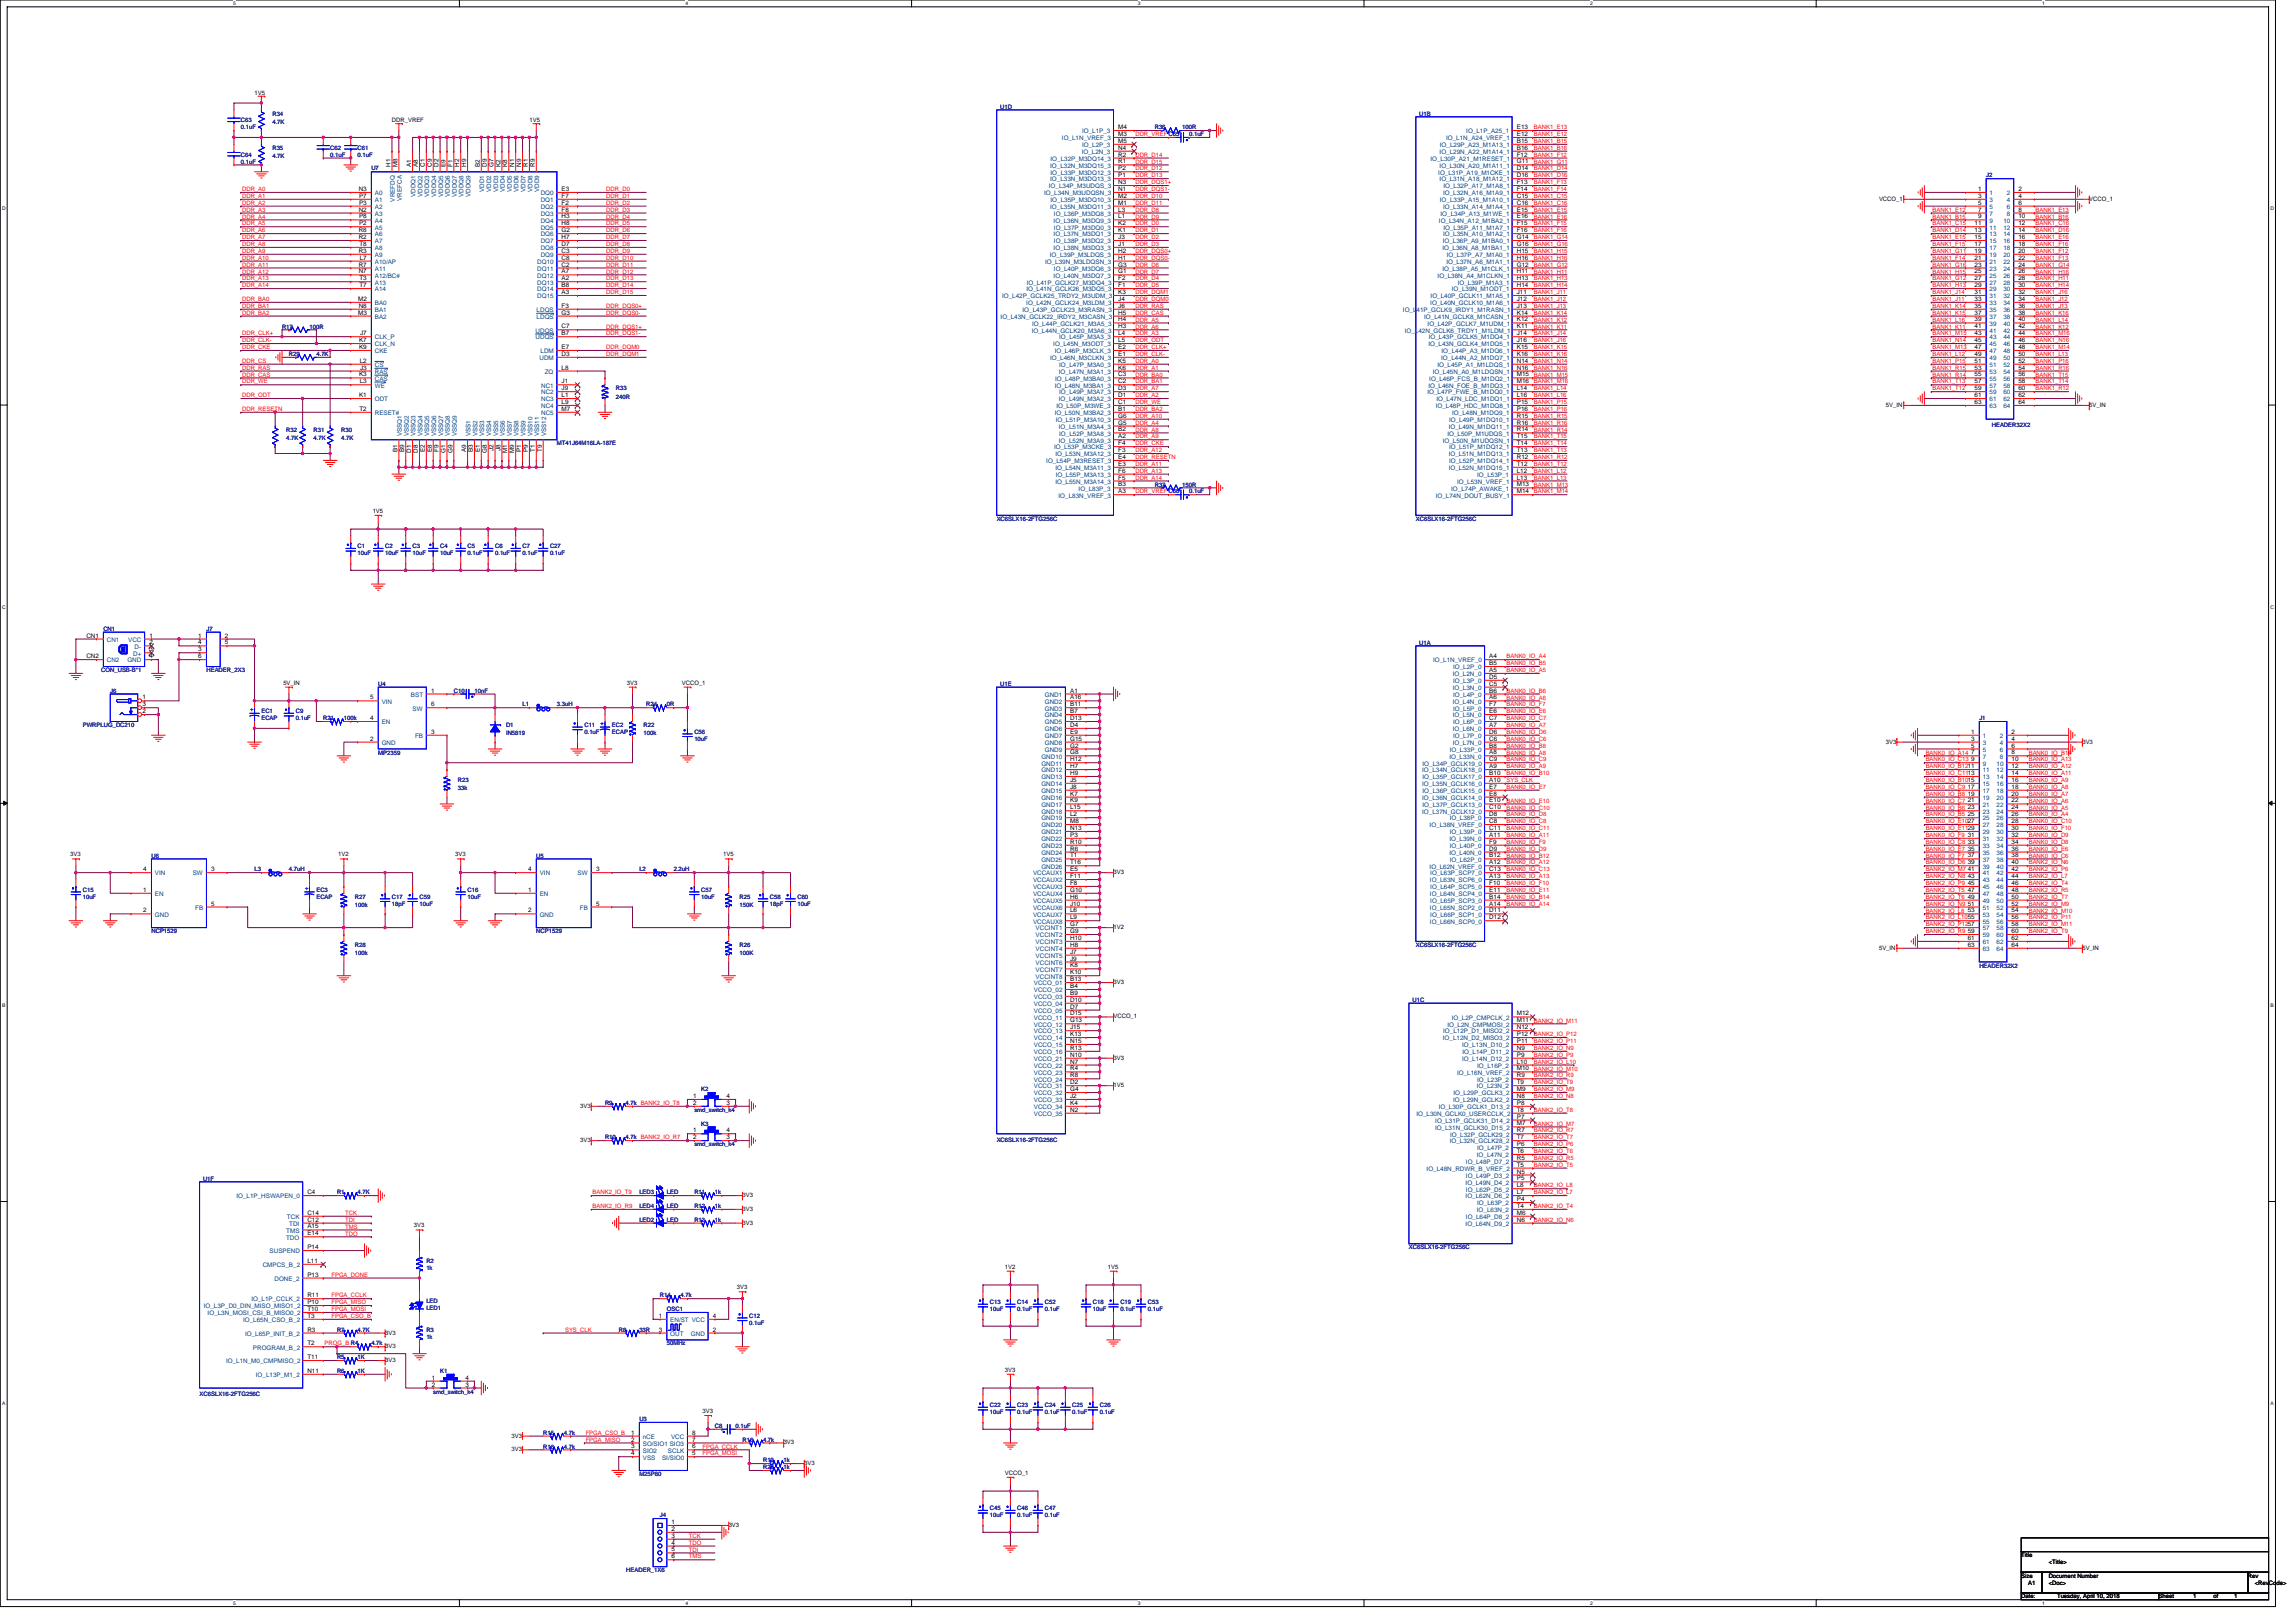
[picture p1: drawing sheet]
<svg xmlns="http://www.w3.org/2000/svg" width="297mm" height="210mm" viewBox="0 0 297 210" stroke-linecap="round" stroke-linejoin="round" font-family="sans-serif">
<defs><g id="words">
<g font-size=".8" fill="#000080">
<text x="31.2" y="15.8">C63</text>
<text x="31.2" y="16.7">0.1uF</text>
<text x="35.2" y="14.9">R34</text>
<text x="35.2" y="16">4.7K</text>
<text x="129.4" y="14.1">U1D</text>
<text x="149.4" y="16.7">R36</text>
<text x="152.9" y="16.7">100R</text>
<text x="153.8" y="17.6">0.1uF</text>
<text x="183.6" y="14.9">U1B</text>
<text x="31.2" y="20.3">C64</text>
<text x="31.2" y="21.2">0.1uF</text>
<text x="35.2" y="19.4">R35</text>
<text x="35.2" y="20.4">4.7K</text>
<text x="42.7" y="19.4">C62</text>
<text x="42.7" y="20.3">0.1uF</text>
<text x="46.3" y="19.4">C61</text>
<text x="46.3" y="20.3">0.1uF</text>
<text x="48" y="22.1">U7</text>
<text x="257" y="22.9">J2</text>
<text x="36.5" y="42.5">R17</text>
<text x="37.4" y="46.1">R29</text>
<text x="40" y="42.5">100R</text>
<text x="40.9" y="46.1">4.7K</text>
<text x="79.7" y="50.5">R33</text>
<text x="79.7" y="51.6">240R</text>
<text x="37" y="55.8">R32</text>
<text x="37" y="56.9">4.7K</text>
<text x="40.6" y="55.8">R31</text>
<text x="40.6" y="56.9">4.7K</text>
<text x="44.1" y="55.8">R30</text>
<text x="44.1" y="56.9">4.7K</text>
<text x="72" y="57.6">MT41J64M16LA-187E</text>
<text x="257.7" y="55.3">HEADER32X2</text>
<text x="149.4" y="62.9">R37</text>
<text x="152.9" y="62.9">150R</text>
<text x="153.8" y="63.8">0.1uF</text>
<text x="46.3" y="71">C1</text>
<text x="46.3" y="71.8">10uF</text>
<text x="49.8" y="71">C2</text>
<text x="49.8" y="71.8">10uF</text>
<text x="53.4" y="71">C3</text>
<text x="53.4" y="71.8">10uF</text>
<text x="56.9" y="71">C4</text>
<text x="56.9" y="71.8">10uF</text>
<text x="60.5" y="71">C5</text>
<text x="60.5" y="71.8">0.1uF</text>
<text x="64" y="71">C6</text>
<text x="64" y="71.8">0.1uF</text>
<text x="67.6" y="71">C7</text>
<text x="67.6" y="71.8">0.1uF</text>
<text x="71.2" y="71">C27</text>
<text x="71.2" y="71.8">0.1uF</text>
<text x="128.9" y="67.4">XC6SLX16-2FTG256C</text>
<text x="183.2" y="67.4">XC6SLX16-2FTG256C</text>
<text x="13.4" y="81.6">CN1</text>
<text x="26.7" y="81.6">J7</text>
<text x="183.6" y="83.4">U1A</text>
<text x="13.1" y="87">CON_USB-B*1</text>
<text x="14.3" y="89.6">J6</text>
<text x="26.7" y="87">HEADER_2X3</text>
<text x="48.9" y="88.7">U4</text>
<text x="58.7" y="89.6">C10</text>
<text x="61.4" y="89.6">10nF</text>
<text x="129.4" y="88.7">U1E</text>
<text x="10.7" y="94.1">PWRPLUG_DC210</text>
<text x="33.8" y="92.3">EC1</text>
<text x="33.8" y="93.2">ECAP</text>
<text x="38.3" y="92.3">C9</text>
<text x="38.3" y="93.2">0.1uF</text>
<text x="41.8" y="93.2">R21</text>
<text x="44.5" y="93.2">100k</text>
<text x="65.5" y="94.1">D1</text>
<text x="65.5" y="95.1">IN5819</text>
<text x="67.6" y="91.4">L1</text>
<text x="72" y="91.4">3.3uH</text>
<text x="75.6" y="94.1">C11</text>
<text x="75.6" y="95">0.1uF</text>
<text x="79.2" y="94.1">EC2</text>
<text x="79.2" y="95">ECAP</text>
<text x="83.2" y="94.1">R22</text>
<text x="83.2" y="95.1">100k</text>
<text x="83.6" y="91.4">R24</text>
<text x="86.3" y="91.4">0R</text>
<text x="89.8" y="95">C56</text>
<text x="89.8" y="95.8">10uF</text>
<text x="256.1" y="93.2">J1</text>
<text x="48.9" y="97.6">MP2359</text>
<text x="59.2" y="101.2">R23</text>
<text x="59.2" y="102.2">33k</text>
<text x="19.6" y="111">U6</text>
<text x="32.9" y="112.7">L3</text>
<text x="37.4" y="112.7">4.7uH</text>
<text x="69.4" y="111">U5</text>
<text x="82.7" y="112.7">L2</text>
<text x="87.2" y="112.7">2.2uH</text>
<text x="10.7" y="115.4">C15</text>
<text x="10.7" y="116.3">10uF</text>
<text x="40.9" y="115.4">EC3</text>
<text x="40.9" y="116.3">ECAP</text>
<text x="45.9" y="116.3">R27</text>
<text x="45.9" y="117.3">100k</text>
<text x="50.7" y="116.3">C17</text>
<text x="50.7" y="117.2">18pF</text>
<text x="54.3" y="116.3">C59</text>
<text x="54.3" y="117.2">10uF</text>
<text x="60.5" y="115.4">C16</text>
<text x="60.5" y="116.3">10uF</text>
<text x="90.7" y="115.4">C57</text>
<text x="90.7" y="116.3">10uF</text>
<text x="95.7" y="116.3">R25</text>
<text x="95.7" y="117.3">150K</text>
<text x="99.6" y="116.3">C58</text>
<text x="99.6" y="117.2">18pF</text>
<text x="103.2" y="116.3">C60</text>
<text x="103.2" y="117.2">10uF</text>
<text x="19.6" y="120.7">NCP1529</text>
<text x="45.9" y="122.5">R28</text>
<text x="45.9" y="123.6">100k</text>
<text x="69.4" y="120.7">NCP1529</text>
<text x="95.7" y="122.5">R26</text>
<text x="95.7" y="123.6">100K</text>
<text x="183.2" y="122.5">XC6SLX16-2FTG256C</text>
<text x="256.1" y="125.2">HEADER32X2</text>
<text x="182.7" y="129.6">U1C</text>
<text x="78.3" y="143">R9</text>
<text x="80.9" y="143">4.7k BANK2_IO_T8</text>
<text x="89.8" y="143.8">smd_switch_k4</text>
<text x="90.7" y="141.2">K2</text>
<text x="78.3" y="147.4">R10</text>
<text x="80.9" y="147.4">4.7k BANK2_IO_R7</text>
<text x="89.8" y="148.3">smd_switch_k4</text>
<text x="90.7" y="145.6">K3</text>
<text x="128.9" y="147.8">XC6SLX16-2FTG256C</text>
<text x="26.3" y="152.7">U1F</text>
<text x="43.6" y="154.5">R1</text>
<text x="46.3" y="154.5">4.7K</text>
<text x="82.7" y="154.5">LED3</text>
<text x="86.3" y="154.5">LED</text>
<text x="89.8" y="154.5">R11</text>
<text x="92.5" y="154.5">1k</text>
<text x="82.7" y="158.1">LED2</text>
<text x="82.7" y="156.3">LED4</text>
<text x="86.3" y="158.1">LED</text>
<text x="86.3" y="156.3">LED</text>
<text x="89.8" y="156.3">R12</text>
<text x="89.8" y="158.1">R13</text>
<text x="92.5" y="156.3">1k</text>
<text x="92.5" y="158.1">1k</text>
<text x="182.3" y="161.6">XC6SLX16-2FTG256C</text>
<text x="55.2" y="163.4">R2</text>
<text x="55.2" y="164.3">1k</text>
<text x="85.4" y="167.9">R14</text>
<text x="88" y="167.9">4.7k</text>
<text x="43.6" y="172.3">R7</text>
<text x="46.3" y="172.3">4.7K</text>
<text x="55.2" y="172.3">R3</text>
<text x="55.2" y="173.2">1k</text>
<text x="55.2" y="169.5">LED1</text>
<text x="55.2" y="168.6">LED</text>
<text x="80" y="172.3">R8</text>
<text x="82.7" y="172.3">33R</text>
<text x="86.3" y="169.6">OSC1</text>
<text x="96.9" y="170.5">C12</text>
<text x="96.9" y="171.4">0.1uF</text>
<text x="128.1" y="168.7">C13</text>
<text x="128.1" y="169.6">10uF</text>
<text x="131.6" y="168.7">C14</text>
<text x="131.6" y="169.6">0.1uF</text>
<text x="135.2" y="168.7">C52</text>
<text x="135.2" y="169.6">0.1uF</text>
<text x="141.4" y="168.7">C18</text>
<text x="141.4" y="169.6">10uF</text>
<text x="144.9" y="168.7">C19</text>
<text x="144.9" y="169.6">0.1uF</text>
<text x="148.5" y="168.7">C53</text>
<text x="148.5" y="169.6">0.1uF</text>
<text x="43.6" y="177.6">R6</text>
<text x="43.6" y="175.9">R5</text>
<text x="46.3" y="177.6">1K</text>
<text x="46.3" y="175.9">1K</text>
<text x="48" y="174.1">4.7k</text>
<text x="56.9" y="177.6">K1</text>
<text x="86.3" y="174.1">50MHz</text>
<text x="25.8" y="180.7">XC6SLX16-2FTG256C</text>
<text x="56" y="180.3">smd_switch_k4</text>
<text x="70.3" y="185.6">R15</text>
<text x="72.9" y="185.6">4.7k</text>
<text x="82.7" y="183.9">U3</text>
<text x="92.5" y="184.7">C8</text>
<text x="95.2" y="184.7">0.1uF</text>
<text x="128.1" y="182.1">C22</text>
<text x="128.1" y="183">10uF</text>
<text x="131.6" y="182.1">C23</text>
<text x="131.6" y="183">0.1uF</text>
<text x="135.2" y="182.1">C24</text>
<text x="135.2" y="183">0.1uF</text>
<text x="138.7" y="182.1">C25</text>
<text x="138.7" y="183">0.1uF</text>
<text x="142.3" y="182.1">C26</text>
<text x="142.3" y="183">0.1uF</text>
<text x="70.3" y="187.4">R16</text>
<text x="72.9" y="187.4">4.7k</text>
<text x="82.7" y="191">M25P80</text>
<text x="96.1" y="186.5">R18</text>
<text x="98.7" y="186.5">4.7k</text>
<text x="98.7" y="189.2">R19</text>
<text x="98.7" y="190.1">R20</text>
<text x="101.4" y="189.2">1k</text>
<text x="101.4" y="190.1">1k</text>
<text x="85.4" y="196.3">J4</text>
<text x="128.1" y="195.4">C45</text>
<text x="128.1" y="196.3">10uF</text>
<text x="131.6" y="195.4">C46</text>
<text x="131.6" y="196.3">0.1uF</text>
<text x="135.2" y="195.4">C47</text>
<text x="135.2" y="196.3">0.1uF</text>
<text x="81" y="203.4">HEADER_1X6</text>
</g>
<g font-size=".8">
<text x="32.9" y="12.3">1V5</text>
<text x="50.7" y="15.8">DDR_VREF</text>
<text x="68.5" y="15.8">1V5</text>
<text x="144.7" y="17.6">M3</text>
<text x="144.7" y="16.7">M4</text>
<text x="196.2" y="17.6">E12</text>
<text x="196.2" y="16.7">E13</text>
<text x="50.5" y="21.6" transform="rotate(-90 50.5 21.6)">H1</text>
<text x="51.4" y="21.6" transform="rotate(-90 51.4 21.6)">M8</text>
<text x="53.2" y="21.6" transform="rotate(-90 53.2 21.6)">A1</text>
<text x="54.1" y="21.6" transform="rotate(-90 54.1 21.6)">A8</text>
<text x="55" y="21.6" transform="rotate(-90 55 21.6)">C1</text>
<text x="55.9" y="21.6" transform="rotate(-90 55.9 21.6)">C9</text>
<text x="56.7" y="21.6" transform="rotate(-90 56.7 21.6)">D2</text>
<text x="57.6" y="21.6" transform="rotate(-90 57.6 21.6)">E9</text>
<text x="58.5" y="21.6" transform="rotate(-90 58.5 21.6)">F1</text>
<text x="59.4" y="21.6" transform="rotate(-90 59.4 21.6)">H2</text>
<text x="60.3" y="21.6" transform="rotate(-90 60.3 21.6)">H9</text>
<text x="62.1" y="21.6" transform="rotate(-90 62.1 21.6)">B2</text>
<text x="63" y="21.6" transform="rotate(-90 63 21.6)">D9</text>
<text x="63.9" y="21.6" transform="rotate(-90 63.9 21.6)">G7</text>
<text x="64.7" y="21.6" transform="rotate(-90 64.7 21.6)">K2</text>
<text x="65.6" y="21.6" transform="rotate(-90 65.6 21.6)">K8</text>
<text x="66.5" y="21.6" transform="rotate(-90 66.5 21.6)">N1</text>
<text x="67.4" y="21.6" transform="rotate(-90 67.4 21.6)">N9</text>
<text x="68.3" y="21.6" transform="rotate(-90 68.3 21.6)">R1</text>
<text x="69.2" y="21.6" transform="rotate(-90 69.2 21.6)">R9</text>
<text x="144.7" y="21.1">R1</text>
<text x="144.7" y="22.9">P1</text>
<text x="144.7" y="20.3">R2</text>
<text x="144.7" y="22">P2</text>
<text x="144.7" y="19.4">N4</text>
<text x="144.7" y="23.8">N3</text>
<text x="144.7" y="18.5">M5</text>
<text x="196.2" y="22">D14</text>
<text x="196.2" y="19.4">B16</text>
<text x="196.2" y="20.3">F12</text>
<text x="196.2" y="21.1">G11</text>
<text x="196.2" y="22.9">D16</text>
<text x="196.2" y="18.5">B15</text>
<text x="196.2" y="23.8">F13</text>
<text x="46.4" y="24.7">N3</text>
<text x="46.4" y="27.4">N2</text>
<text x="46.5" y="25.6">P7</text>
<text x="46.5" y="26.5">P3</text>
<text x="46.5" y="28.3">P8</text>
<text x="46.5" y="29.1">P2</text>
<text x="72.7" y="24.7">E3</text>
<text x="72.7" y="25.6">F7</text>
<text x="72.7" y="26.5">F2</text>
<text x="72.7" y="27.4">F8</text>
<text x="72.7" y="28.3">H3</text>
<text x="72.7" y="29.1">H8</text>
<text x="144.7" y="26.5">M1</text>
<text x="144.7" y="28.3">L1</text>
<text x="144.7" y="25.6">M2</text>
<text x="144.7" y="27.4">L3</text>
<text x="144.7" y="29.1">K2</text>
<text x="144.7" y="24.7">N1</text>
<text x="196.2" y="24.7">F14</text>
<text x="196.2" y="26.5">C16</text>
<text x="196.2" y="25.6">C15</text>
<text x="196.2" y="27.4">E15</text>
<text x="196.2" y="29.1">F15</text>
<text x="196.2" y="28.3">E16</text>
<text x="243.1" y="26">VCCO_1</text>
<text x="255.5" y="29.1">11</text>
<text x="255.9" y="24.7">1</text>
<text x="255.9" y="25.6">3</text>
<text x="255.9" y="26.5">5</text>
<text x="255.9" y="27.4">7</text>
<text x="255.9" y="28.3">9</text>
<text x="261.1" y="24.7">2</text>
<text x="261.1" y="25.6">4</text>
<text x="261.1" y="26.5">6</text>
<text x="261.1" y="27.4">8</text>
<text x="261.1" y="28.3">10</text>
<text x="261.1" y="29.1">12</text>
<text x="270.3" y="26">VCCO_1</text>
<text x="46.4" y="30">R8</text>
<text x="46.4" y="30.9">R2</text>
<text x="46.4" y="32.7">R3</text>
<text x="46.4" y="34.5">R7</text>
<text x="46.4" y="35.4">N7</text>
<text x="46.5" y="31.8">T8</text>
<text x="46.5" y="33.6">L7</text>
<text x="72.7" y="30">G2</text>
<text x="72.7" y="30.9">H7</text>
<text x="72.7" y="31.8">D7</text>
<text x="72.7" y="32.7">C3</text>
<text x="72.7" y="33.6">C8</text>
<text x="72.7" y="34.5">C2</text>
<text x="72.7" y="35.4">A7</text>
<text x="144.7" y="30">K1</text>
<text x="144.7" y="31.8">J1</text>
<text x="144.7" y="35.4">G1</text>
<text x="144.7" y="30.9">J3</text>
<text x="144.7" y="34.5">G3</text>
<text x="144.7" y="33.6">H1</text>
<text x="144.7" y="32.7">H2</text>
<text x="196.2" y="30">F16</text>
<text x="196.2" y="33.6">H16</text>
<text x="196.2" y="31.8">G16</text>
<text x="196.2" y="32.7">H15</text>
<text x="196.2" y="34.5">G12</text>
<text x="196.2" y="35.4">H11</text>
<text x="196.2" y="30.9">G14</text>
<text x="255.5" y="30">13</text>
<text x="255.5" y="30.9">15</text>
<text x="255.5" y="31.8">17</text>
<text x="255.5" y="32.7">19</text>
<text x="255.5" y="33.6">21</text>
<text x="255.5" y="34.5">23</text>
<text x="255.5" y="35.4">25</text>
<text x="261.1" y="30">14</text>
<text x="261.1" y="30.9">16</text>
<text x="261.1" y="31.8">18</text>
<text x="261.1" y="32.7">20</text>
<text x="261.1" y="33.6">22</text>
<text x="261.1" y="34.5">24</text>
<text x="261.1" y="35.4">26</text>
<text x="46.3" y="38.9">M2</text>
<text x="46.3" y="40.7">M3</text>
<text x="46.4" y="39.8">N8</text>
<text x="46.5" y="37.1">T7</text>
<text x="46.5" y="36.3">T3</text>
<text x="72.7" y="36.3">A2</text>
<text x="72.7" y="37.1">B8</text>
<text x="72.7" y="38">A3</text>
<text x="72.7" y="39.8">F3</text>
<text x="72.7" y="40.7">G3</text>
<text x="144.7" y="38">K3</text>
<text x="144.7" y="40.7">H5</text>
<text x="144.7" y="37.1">F1</text>
<text x="144.7" y="39.8">J6</text>
<text x="144.7" y="36.3">F2</text>
<text x="144.7" y="38.9">J4</text>
<text x="144.7" y="41.6">H4</text>
<text x="196.2" y="38">J11</text>
<text x="196.2" y="39.8">J13</text>
<text x="196.2" y="41.6">K12</text>
<text x="196.2" y="40.7">K14</text>
<text x="196.2" y="38.9">J12</text>
<text x="196.2" y="36.3">H13</text>
<text x="196.2" y="37.1">H14</text>
<text x="255.5" y="36.3">27</text>
<text x="255.5" y="37.1">29</text>
<text x="255.5" y="38">31</text>
<text x="255.5" y="38.9">33</text>
<text x="255.5" y="39.8">35</text>
<text x="255.5" y="40.7">37</text>
<text x="255.5" y="41.6">39</text>
<text x="261.1" y="36.3">28</text>
<text x="261.1" y="37.1">30</text>
<text x="261.1" y="38">32</text>
<text x="261.1" y="38.9">34</text>
<text x="261.1" y="39.8">36</text>
<text x="261.1" y="40.7">38</text>
<text x="261.1" y="41.6">40</text>
<text x="46.5" y="44.3">K7</text>
<text x="46.5" y="45.1">K9</text>
<text x="46.5" y="46.9">L2</text>
<text x="46.6" y="47.8">J3</text>
<text x="46.6" y="43.4">J7</text>
<text x="72.7" y="45.1">E7</text>
<text x="72.7" y="46">D3</text>
<text x="72.7" y="42.5">C7</text>
<text x="72.7" y="47.8">L8</text>
<text x="72.7" y="43.4">B7</text>
<text x="144.7" y="47.8">K6</text>
<text x="144.7" y="42.5">H3</text>
<text x="144.7" y="46">E1</text>
<text x="144.7" y="43.4">L4</text>
<text x="144.7" y="45.1">E2</text>
<text x="144.7" y="46.9">K5</text>
<text x="144.7" y="44.3">L5</text>
<text x="196.2" y="46">K16</text>
<text x="196.2" y="45.1">K15</text>
<text x="196.2" y="42.5">K11</text>
<text x="196.2" y="44.3">J16</text>
<text x="196.2" y="43.4">J14</text>
<text x="196.2" y="46.9">N14</text>
<text x="196.2" y="47.8">N16</text>
<text x="255.5" y="42.5">41</text>
<text x="255.5" y="43.4">43</text>
<text x="255.5" y="44.3">45</text>
<text x="255.5" y="45.1">47</text>
<text x="255.5" y="46">49</text>
<text x="255.5" y="46.9">51</text>
<text x="255.5" y="47.8">53</text>
<text x="261.1" y="42.5">42</text>
<text x="261.1" y="43.4">44</text>
<text x="261.1" y="44.3">46</text>
<text x="261.1" y="45.1">48</text>
<text x="261.1" y="46">50</text>
<text x="261.1" y="46.9">52</text>
<text x="261.1" y="47.8">54</text>
<text x="46.5" y="48.7">K3</text>
<text x="46.5" y="51.4">K1</text>
<text x="46.5" y="53.1">T2</text>
<text x="46.5" y="49.6">L3</text>
<text x="72.7" y="50.5">J9</text>
<text x="72.7" y="51.4">L1</text>
<text x="72.7" y="52.3">L9</text>
<text x="72.7" y="53.1">M7</text>
<text x="72.7" y="49.6">J1</text>
<text x="144.7" y="48.7">C3</text>
<text x="144.7" y="51.4">D1</text>
<text x="144.7" y="52.3">C1</text>
<text x="144.7" y="49.6">C2</text>
<text x="144.7" y="50.5">D3</text>
<text x="144.7" y="53.1">B1</text>
<text x="196.2" y="52.3">P15</text>
<text x="196.2" y="50.5">L14</text>
<text x="196.2" y="53.1">P16</text>
<text x="196.2" y="49.6">M16</text>
<text x="196.2" y="48.7">M15</text>
<text x="196.2" y="51.4">L16</text>
<text x="244" y="52.6">5V_IN</text>
<text x="255.5" y="48.7">55</text>
<text x="255.5" y="49.6">57</text>
<text x="255.5" y="50.5">59</text>
<text x="255.5" y="51.4">61</text>
<text x="255.5" y="52.3">63</text>
<text x="261.1" y="48.7">56</text>
<text x="261.1" y="49.6">58</text>
<text x="261.1" y="50.5">60</text>
<text x="261.1" y="51.4">62</text>
<text x="261.1" y="52.3">64</text>
<text x="270.3" y="52.6">5V_IN</text>
<text x="51.4" y="58.5" transform="rotate(-90 51.4 58.5)">B1</text>
<text x="52.3" y="58.5" transform="rotate(-90 52.3 58.5)">B9</text>
<text x="53.2" y="58.5" transform="rotate(-90 53.2 58.5)">D1</text>
<text x="54.1" y="58.5" transform="rotate(-90 54.1 58.5)">D8</text>
<text x="55" y="58.5" transform="rotate(-90 55 58.5)">E2</text>
<text x="55.9" y="58.5" transform="rotate(-90 55.9 58.5)">E8</text>
<text x="56.7" y="58.5" transform="rotate(-90 56.7 58.5)">F9</text>
<text x="57.6" y="58.6" transform="rotate(-90 57.6 58.6)">G1</text>
<text x="58.5" y="58.6" transform="rotate(-90 58.5 58.6)">G9</text>
<text x="60.3" y="58.5" transform="rotate(-90 60.3 58.5)">A9</text>
<text x="61.2" y="58.5" transform="rotate(-90 61.2 58.5)">B3</text>
<text x="62.1" y="58.5" transform="rotate(-90 62.1 58.5)">E1</text>
<text x="63" y="58.6" transform="rotate(-90 63 58.6)">G8</text>
<text x="63.9" y="58.4" transform="rotate(-90 63.9 58.4)">J2</text>
<text x="64.7" y="58.4" transform="rotate(-90 64.7 58.4)">J8</text>
<text x="65.6" y="58.6" transform="rotate(-90 65.6 58.6)">M1</text>
<text x="66.5" y="58.6" transform="rotate(-90 66.5 58.6)">M9</text>
<text x="67.4" y="58.5" transform="rotate(-90 67.4 58.5)">P1</text>
<text x="68.3" y="58.5" transform="rotate(-90 68.3 58.5)">P9</text>
<text x="69.2" y="58.5" transform="rotate(-90 69.2 58.5)">T1</text>
<text x="70.1" y="58.5" transform="rotate(-90 70.1 58.5)">T9</text>
<text x="144.7" y="57.6">F4</text>
<text x="144.7" y="54.9">G5</text>
<text x="144.7" y="56.7">A2</text>
<text x="144.7" y="59.4">E4</text>
<text x="144.7" y="58.5">F3</text>
<text x="144.7" y="54">G6</text>
<text x="144.7" y="55.8">B2</text>
<text x="196.2" y="54.9">R16</text>
<text x="196.2" y="58.5">T13</text>
<text x="196.2" y="54">R15</text>
<text x="196.2" y="56.7">T15</text>
<text x="196.2" y="57.6">T14</text>
<text x="196.2" y="59.4">R12</text>
<text x="196.2" y="55.8">R14</text>
<text x="144.7" y="60.3">E3</text>
<text x="144.7" y="62">F5</text>
<text x="144.7" y="61.2">F6</text>
<text x="144.7" y="63.8">A3</text>
<text x="144.7" y="62.9">B3</text>
<text x="196.2" y="63.8">M14</text>
<text x="196.2" y="62.9">M13</text>
<text x="196.2" y="60.3">T12</text>
<text x="196.2" y="62">L13</text>
<text x="196.2" y="61.2">L12</text>
<text x="48.2" y="66.3">1V5</text>
<text x="11.2" y="82.5">CN1</text>
<text x="19.3" y="83.4">2</text>
<text x="19.3" y="82.5">1</text>
<text x="25.7" y="83.4">4</text>
<text x="25.7" y="82.5">1</text>
<text x="29.1" y="82.5">2</text>
<text x="29.1" y="83.4">5</text>
<text x="11.2" y="85.2">CN2</text>
<text x="19.3" y="85.2">4</text>
<text x="19.3" y="84.3">3</text>
<text x="25.7" y="84.3">3</text>
<text x="25.7" y="85.2">6</text>
<text x="36.7" y="88.6">5V_IN</text>
<text x="55.8" y="89.6">1</text>
<text x="81.1" y="88.6">3V3</text>
<text x="88.2" y="88.6">VCCO_1</text>
<text x="138.4" y="89.6">A1</text>
<text x="192.7" y="85.2">A4</text>
<text x="192.7" y="86.9">A5</text>
<text x="192.7" y="88.7">C5</text>
<text x="192.7" y="86">B5</text>
<text x="192.7" y="87.8">D5</text>
<text x="192.7" y="89.6">B6</text>
<text x="18.4" y="90.5">1</text>
<text x="18.4" y="92.3">2</text>
<text x="18.4" y="91.4">3</text>
<text x="47.9" y="90.5">5</text>
<text x="47.9" y="93.2">4</text>
<text x="47.9" y="95.8">2</text>
<text x="55.8" y="94.9">3</text>
<text x="55.8" y="91.4">6</text>
<text x="138.4" y="90.5">A16</text>
<text x="138.4" y="91.4">B11</text>
<text x="138.4" y="92.3">B7</text>
<text x="138.4" y="93.2">D13</text>
<text x="138.4" y="94">D4</text>
<text x="138.4" y="94.9">E9</text>
<text x="138.4" y="95.8">G15</text>
<text x="192.7" y="90.5">A6</text>
<text x="192.7" y="92.3">E6</text>
<text x="192.7" y="94">A7</text>
<text x="192.7" y="95.8">C6</text>
<text x="192.7" y="91.4">F7</text>
<text x="192.7" y="93.2">C7</text>
<text x="192.7" y="94.9">D6</text>
<text x="255" y="94.9">1</text>
<text x="255" y="95.8">3</text>
<text x="260.2" y="94.9">2</text>
<text x="260.2" y="95.8">4</text>
<text x="138.4" y="96.7">G2</text>
<text x="138.4" y="97.6">G8</text>
<text x="138.4" y="98.5">H12</text>
<text x="138.4" y="99.4">H7</text>
<text x="138.4" y="100.3">H9</text>
<text x="138.4" y="101.2">J5</text>
<text x="192.7" y="99.4">A9</text>
<text x="192.7" y="101.2">A10</text>
<text x="192.7" y="98.5">C9</text>
<text x="192.7" y="100.3">B10</text>
<text x="192.7" y="97.6">A8</text>
<text x="192.7" y="96.7">B8</text>
<text x="244" y="96.2">3V3</text>
<text x="255" y="96.7">5</text>
<text x="255" y="97.6">7</text>
<text x="255" y="98.5">9</text>
<text x="260.2" y="96.7">6</text>
<text x="260.2" y="97.6">8</text>
<text x="260.2" y="98.5">10</text>
<text x="260.2" y="99.4">12</text>
<text x="260.2" y="100.3">14</text>
<text x="260.2" y="101.2">16</text>
<text x="269.4" y="96.2">3V3</text>
<text x="138.4" y="102">J8</text>
<text x="138.4" y="102.9">K7</text>
<text x="138.4" y="103.8">K9</text>
<text x="138.4" y="104.7">L15</text>
<text x="138.4" y="105.6">L2</text>
<text x="138.4" y="106.5">M8</text>
<text x="138.4" y="107.4">N13</text>
<text x="192.7" y="102.9">E8</text>
<text x="192.7" y="104.7">C10</text>
<text x="192.7" y="102">E7</text>
<text x="192.7" y="103.8">E10</text>
<text x="192.7" y="106.5">C8</text>
<text x="192.7" y="105.6">D8</text>
<text x="192.7" y="107.4">C11</text>
<text x="254.6" y="102">17</text>
<text x="254.6" y="102.9">19</text>
<text x="254.6" y="103.8">21</text>
<text x="254.6" y="104.7">23</text>
<text x="254.6" y="105.6">25</text>
<text x="260.2" y="102">18</text>
<text x="260.2" y="102.9">20</text>
<text x="260.2" y="103.8">22</text>
<text x="260.2" y="104.7">24</text>
<text x="260.2" y="105.6">26</text>
<text x="260.2" y="106.5">28</text>
<text x="260.2" y="107.4">30</text>
<text x="9.1" y="110.8">3V3</text>
<text x="18.5" y="112.7">4</text>
<text x="27.3" y="112.7">3</text>
<text x="43.8" y="110.8">1V2</text>
<text x="58.9" y="110.8">3V3</text>
<text x="68.3" y="112.7">4</text>
<text x="77.1" y="112.7">3</text>
<text x="93.6" y="110.8">1V5</text>
<text x="138.4" y="108.3">P3</text>
<text x="138.4" y="109.2">R10</text>
<text x="138.4" y="110">R6</text>
<text x="138.4" y="110.9">T1</text>
<text x="138.4" y="111.8">T16</text>
<text x="138.4" y="112.7">E5</text>
<text x="138.4" y="113.6">F11</text>
<text x="144.1" y="113.1">3V3</text>
<text x="192.7" y="113.6">A13</text>
<text x="192.7" y="112.7">C13</text>
<text x="192.7" y="108.3">A11</text>
<text x="192.7" y="110">D9</text>
<text x="192.7" y="111.8">A12</text>
<text x="192.7" y="109.2">F9</text>
<text x="192.7" y="110.9">B12</text>
<text x="254.6" y="108.3">31</text>
<text x="254.6" y="109.2">33</text>
<text x="254.6" y="110">35</text>
<text x="254.6" y="110.9">37</text>
<text x="254.6" y="111.8">39</text>
<text x="254.6" y="112.7">41</text>
<text x="254.6" y="113.6">43</text>
<text x="260.2" y="108.3">32</text>
<text x="260.2" y="109.2">34</text>
<text x="260.2" y="110">36</text>
<text x="260.2" y="110.9">38</text>
<text x="260.2" y="111.8">40</text>
<text x="260.2" y="112.7">42</text>
<text x="260.2" y="113.6">44</text>
<text x="18.5" y="115.4">1</text>
<text x="18.5" y="118">2</text>
<text x="27.3" y="117.2">5</text>
<text x="68.3" y="115.4">1</text>
<text x="68.3" y="118">2</text>
<text x="77.1" y="117.2">5</text>
<text x="138.4" y="119.8">G7</text>
<text x="138.4" y="114.5">F8</text>
<text x="138.4" y="115.4">G10</text>
<text x="138.4" y="116.3">H6</text>
<text x="138.4" y="117.2">J10</text>
<text x="138.4" y="118">L6</text>
<text x="138.4" y="118.9">L9</text>
<text x="192.7" y="115.4">E11</text>
<text x="192.7" y="117.2">A14</text>
<text x="192.7" y="118.9">D12</text>
<text x="192.7" y="114.5">F10</text>
<text x="192.7" y="116.3">B14</text>
<text x="192.7" y="118">D11</text>
<text x="254.6" y="114.5">45</text>
<text x="254.6" y="115.4">47</text>
<text x="254.6" y="116.3">49</text>
<text x="254.6" y="117.2">51</text>
<text x="254.6" y="118">53</text>
<text x="260.2" y="114.5">46</text>
<text x="260.2" y="115.4">48</text>
<text x="260.2" y="116.3">50</text>
<text x="260.2" y="117.2">52</text>
<text x="260.2" y="118">54</text>
<text x="260.2" y="118.9">56</text>
<text x="260.2" y="119.8">58</text>
<text x="138.4" y="120.7">G9</text>
<text x="138.4" y="121.6">H10</text>
<text x="138.4" y="122.5">H8</text>
<text x="138.4" y="123.4">J7</text>
<text x="138.4" y="124.3">J9</text>
<text x="138.4" y="125.2">K8</text>
<text x="144.1" y="120.2">1V2</text>
<text x="243.1" y="122.9">5V_IN</text>
<text x="254.6" y="120.7">59</text>
<text x="254.6" y="121.6">61</text>
<text x="254.6" y="122.5">63</text>
<text x="260.2" y="120.7">60</text>
<text x="260.2" y="121.6">62</text>
<text x="260.2" y="122.5">64</text>
<text x="269.4" y="122.9">5V_IN</text>
<text x="138.4" y="126.9">B13</text>
<text x="138.4" y="127.8">B4</text>
<text x="138.4" y="128.7">B9</text>
<text x="138.4" y="129.6">D10</text>
<text x="138.4" y="130.5">D7</text>
<text x="138.4" y="131.4">D15</text>
<text x="138.4" y="126">K10</text>
<text x="144.1" y="127.3">3V3</text>
<text x="144.1" y="131.8">VCCO_1</text>
<text x="196.2" y="131.4">M12</text>
<text x="138.4" y="132.3">G13</text>
<text x="138.4" y="133.2">J15</text>
<text x="138.4" y="134">K13</text>
<text x="138.4" y="134.9">N15</text>
<text x="138.4" y="135.8">R13</text>
<text x="138.4" y="136.7">N10</text>
<text x="138.4" y="137.6">N7</text>
<text x="144.1" y="137.1">3V3</text>
<text x="196.2" y="134">P12</text>
<text x="196.2" y="133.2">N12</text>
<text x="196.2" y="134.9">P11</text>
<text x="196.2" y="136.7">P9</text>
<text x="196.2" y="132.3">M11</text>
<text x="196.2" y="135.8">N9</text>
<text x="196.2" y="137.6">L10</text>
<text x="75.1" y="143.3">3V3</text>
<text x="89.7" y="142">1</text>
<text x="89.7" y="142.9">2</text>
<text x="94" y="142.9">3</text>
<text x="94" y="142">4</text>
<text x="138.4" y="138.5">R4</text>
<text x="138.4" y="139.4">R8</text>
<text x="138.4" y="140.3">D2</text>
<text x="138.4" y="141.2">G4</text>
<text x="138.4" y="142">J2</text>
<text x="138.4" y="142.9">K4</text>
<text x="138.4" y="143.8">N2</text>
<text x="144.1" y="140.7">1V5</text>
<text x="196.2" y="142.9">P8</text>
<text x="196.2" y="142">N8</text>
<text x="196.2" y="143.8">T8</text>
<text x="196.2" y="141.2">M9</text>
<text x="196.2" y="140.3">T9</text>
<text x="196.2" y="138.5">M10</text>
<text x="196.2" y="139.4">R9</text>
<text x="75.1" y="147.8">3V3</text>
<text x="89.7" y="146.5">1</text>
<text x="89.7" y="147.4">2</text>
<text x="94" y="147.4">3</text>
<text x="94" y="146.5">4</text>
<text x="196.2" y="144.7">P7</text>
<text x="196.2" y="147.4">T7</text>
<text x="196.2" y="145.6">M7</text>
<text x="196.2" y="146.5">R7</text>
<text x="196.2" y="149.2">T6</text>
<text x="196.2" y="148.3">P6</text>
<text x="39.8" y="154.5">C4</text>
<text x="96.1" y="154.9">3V3</text>
<text x="196.2" y="150.9">T5</text>
<text x="196.2" y="152.7">P5</text>
<text x="196.2" y="154.5">L7</text>
<text x="196.2" y="150.1">R5</text>
<text x="196.2" y="151.8">N5</text>
<text x="196.2" y="153.6">L8</text>
<text x="196.2" y="155.4">P4</text>
<text x="39.8" y="161.6">P14</text>
<text x="39.8" y="157.2">C14</text>
<text x="39.8" y="158.9">A15</text>
<text x="39.8" y="159.8">E14</text>
<text x="39.8" y="158.1">C12</text>
<text x="53.5" y="158.8">3V3</text>
<text x="96.1" y="156.7">3V3</text>
<text x="96.1" y="158.4">3V3</text>
<text x="196.2" y="158.1">N6</text>
<text x="196.2" y="156.3">T4</text>
<text x="196.2" y="157.2">M6</text>
<text x="39.8" y="167.8">R11</text>
<text x="39.8" y="163.4">L11</text>
<text x="39.8" y="165.2">P13</text>
<text x="95.3" y="166.8">3V3</text>
<text x="130" y="164.1">1V2</text>
<text x="143.3" y="164.1">1V5</text>
<text x="39.8" y="168.7">P10</text>
<text x="39.8" y="169.6">T10</text>
<text x="39.8" y="172.3">R3</text>
<text x="39.8" y="170.5">T3</text>
<text x="49.8" y="172.7">3V3</text>
<text x="85.2" y="170.5">1</text>
<text x="85.2" y="172.3">3</text>
<text x="92.2" y="172.3">2</text>
<text x="92.2" y="170.5">4</text>
<text x="39.8" y="174.1">T2</text>
<text x="39.8" y="175.8">T11</text>
<text x="39.8" y="177.6">N11</text>
<text x="49.8" y="174.4">3V3</text>
<text x="49.8" y="176.2">3V3</text>
<text x="55.9" y="178.5">1</text>
<text x="55.9" y="179.4">2</text>
<text x="60.2" y="179.4">3</text>
<text x="60.2" y="178.5">4</text>
<text x="130" y="177.5">3V3</text>
<text x="66.2" y="186">3V3</text>
<text x="81.7" y="185.6">1</text>
<text x="89.6" y="185.6">8</text>
<text x="90.9" y="182.8">3V3</text>
<text x="66.2" y="187.8">3V3</text>
<text x="81.7" y="186.5">2</text>
<text x="81.7" y="187.4">3</text>
<text x="81.7" y="188.3">4</text>
<text x="89.6" y="187.4">6</text>
<text x="89.6" y="188.3">5</text>
<text x="89.6" y="186.5">7</text>
<text x="101.4" y="186.9">3V3</text>
<text x="104.1" y="189.5">3V3</text>
<text x="130" y="190.8">VCCO_1</text>
<text x="86.9" y="197.2">1</text>
<text x="94.3" y="197.5">3V3</text>
<text x="86.9" y="198.1">2</text>
<text x="86.9" y="198.9">3</text>
<text x="86.9" y="199.8">4</text>
<text x="86.9" y="200.7">5</text>
<text x="86.9" y="201.6">6</text>
<text x="261.5" y="201.5">Title</text>
<text x="265" y="202.4">&lt;Title&gt;</text>
<text x="261.5" y="204.1">Size</text>
<text x="261.5" y="206.8">Date:</text>
<text x="262.4" y="205">A1</text>
<text x="265" y="204.1">Document Number</text>
<text x="265" y="205">&lt;Doc&gt;</text>
<text x="266.1" y="206.8">Tuesday, April 10, 2018</text>
<text x="279.3" y="206.8">Sheet</text>
<text x="283.7" y="206.8">1</text>
<text x="286.4" y="206.8">of</text>
<text x="289" y="206.8">1</text>
<text x="290.8" y="204.1">Rev</text>
<text x="291.7" y="205">&lt;RevCode&gt;</text>
</g>
<g font-size=".8" fill="#004080">
<text x="140" y="17.3">IO_L1P_3</text>
<text x="189.7" y="17.3">IO_L1P_A25_1</text>
<text x="135.9" y="21.7">IO_L32N_M3DQ15_3</text>
<text x="135.9" y="23.5">IO_L33N_M3DQ13_3</text>
<text x="135.9" y="20.8">IO_L32P_M3DQ14_3</text>
<text x="135.9" y="22.6">IO_L33P_M3DQ12_3</text>
<text x="137.4" y="18.1">IO_L1N_VREF_3</text>
<text x="140" y="19.9">IO_L2N_3</text>
<text x="140" y="19">IO_L2P_3</text>
<text x="185.1" y="20.8">IO_L30P_A21_M1RESET_1</text>
<text x="186.1" y="22.6">IO_L31P_A19_M1CKE_1</text>
<text x="186.2" y="19.9">IO_L29N_A22_M1A14_1</text>
<text x="186.2" y="21.7">IO_L30N_A20_M1A11_1</text>
<text x="186.2" y="23.5">IO_L31N_A18_M1A12_1</text>
<text x="186.3" y="19">IO_L29P_A23_M1A13_1</text>
<text x="187.1" y="18.1">IO_L1N_A24_VREF_1</text>
<text x="48.5" y="25.3">A0</text>
<text x="48.5" y="26.1">A1</text>
<text x="48.5" y="27">A2</text>
<text x="48.5" y="27.9">A3</text>
<text x="48.5" y="28.8">A4</text>
<text x="48.5" y="29.7">A5</text>
<text x="51.1" y="26.1" transform="rotate(-90 51.1 26.1)">VREFDQ</text>
<text x="52" y="26" transform="rotate(-90 52 26)">VREFCA</text>
<text x="53.8" y="25.5" transform="rotate(-90 53.8 25.5)">VDDQ1</text>
<text x="54.6" y="25.5" transform="rotate(-90 54.6 25.5)">VDDQ2</text>
<text x="55.5" y="25.5" transform="rotate(-90 55.5 25.5)">VDDQ3</text>
<text x="56.4" y="25.5" transform="rotate(-90 56.4 25.5)">VDDQ4</text>
<text x="57.3" y="25.5" transform="rotate(-90 57.3 25.5)">VDDQ5</text>
<text x="58.2" y="25.5" transform="rotate(-90 58.2 25.5)">VDDQ6</text>
<text x="59.1" y="25.5" transform="rotate(-90 59.1 25.5)">VDDQ7</text>
<text x="60" y="25.5" transform="rotate(-90 60 25.5)">VDDQ8</text>
<text x="60.9" y="25.5" transform="rotate(-90 60.9 25.5)">VDDQ9</text>
<text x="62.6" y="24.8" transform="rotate(-90 62.6 24.8)">VDD1</text>
<text x="63.5" y="24.8" transform="rotate(-90 63.5 24.8)">VDD2</text>
<text x="64.4" y="24.8" transform="rotate(-90 64.4 24.8)">VDD3</text>
<text x="65.3" y="24.8" transform="rotate(-90 65.3 24.8)">VDD4</text>
<text x="66.2" y="24.8" transform="rotate(-90 66.2 24.8)">VDD5</text>
<text x="67.1" y="24.8" transform="rotate(-90 67.1 24.8)">VDD6</text>
<text x="68" y="24.8" transform="rotate(-90 68 24.8)">VDD7</text>
<text x="68.9" y="24.8" transform="rotate(-90 68.9 24.8)">VDD8</text>
<text x="69.8" y="24.8" transform="rotate(-90 69.8 24.8)">VDD9</text>
<text x="70" y="25.3">DQ0</text>
<text x="70" y="26.1">DQ1</text>
<text x="70" y="27">DQ2</text>
<text x="70" y="27.9">DQ3</text>
<text x="70" y="28.8">DQ4</text>
<text x="70" y="29.7">DQ5</text>
<text x="135.1" y="25.3">IO_L34N_M3UDQSN_3</text>
<text x="135.7" y="24.4">IO_L34P_M3UDQS_3</text>
<text x="135.9" y="27">IO_L35N_M3DQ11_3</text>
<text x="135.9" y="26.1">IO_L35P_M3DQ10_3</text>
<text x="136.3" y="28.8">IO_L36N_M3DQ9_3</text>
<text x="136.4" y="27.9">IO_L36P_M3DQ8_3</text>
<text x="136.4" y="29.7">IO_L37P_M3DQ0_3</text>
<text x="186.2" y="28.8">IO_L34N_A12_M1BA2_1</text>
<text x="186.3" y="26.1">IO_L33P_A15_M1A10_1</text>
<text x="186.4" y="27.9">IO_L34P_A13_M1WE_1</text>
<text x="186.7" y="25.3">IO_L32N_A16_M1A9_1</text>
<text x="186.7" y="27">IO_L33N_A14_M1A4_1</text>
<text x="186.7" y="24.4">IO_L32P_A17_M1A8_1</text>
<text x="186.7" y="29.7">IO_L35P_A11_M1A7_1</text>
<text x="257.4" y="25.3">1</text>
<text x="257.4" y="26.1">3</text>
<text x="257.4" y="27">5</text>
<text x="257.4" y="27.9">7</text>
<text x="257.4" y="28.8">9</text>
<text x="257.4" y="29.7">11</text>
<text x="259.2" y="28.8">10</text>
<text x="259.2" y="29.7">12</text>
<text x="259.6" y="25.3">2</text>
<text x="259.6" y="26.1">4</text>
<text x="259.6" y="27">6</text>
<text x="259.6" y="27.9">8</text>
<text x="48.5" y="30.6">A6</text>
<text x="48.5" y="31.5">A7</text>
<text x="48.5" y="32.4">A8</text>
<text x="48.5" y="33.3">A9</text>
<text x="48.5" y="34.1">A10/AP</text>
<text x="48.5" y="35">A11</text>
<text x="48.5" y="35.9">A12/BC#</text>
<text x="69.5" y="34.1">DQ10</text>
<text x="69.5" y="35">DQ11</text>
<text x="69.5" y="35.9">DQ12</text>
<text x="70" y="30.6">DQ6</text>
<text x="70" y="31.5">DQ7</text>
<text x="70" y="32.4">DQ8</text>
<text x="70" y="33.3">DQ9</text>
<text x="135.2" y="34.1">IO_L39N_M3LDQSN_3</text>
<text x="135.8" y="33.3">IO_L39P_M3LDQS_3</text>
<text x="136.3" y="30.6">IO_L37N_M3DQ1_3</text>
<text x="136.3" y="32.4">IO_L38N_M3DQ3_3</text>
<text x="136.3" y="35.9">IO_L40N_M3DQ7_3</text>
<text x="136.4" y="31.5">IO_L38P_M3DQ2_3</text>
<text x="136.4" y="35">IO_L40P_M3DQ6_3</text>
<text x="186" y="35.9">IO_L38N_A4_M1CLKN_1</text>
<text x="186.6" y="32.4">IO_L36N_A8_M1BA1_1</text>
<text x="186.6" y="35">IO_L38P_A5_M1CLK_1</text>
<text x="186.6" y="31.5">IO_L36P_A9_M1BA0_1</text>
<text x="186.7" y="30.6">IO_L35N_A10_M1A2_1</text>
<text x="187.1" y="34.1">IO_L37N_A6_M1A1_1</text>
<text x="187.2" y="33.3">IO_L37P_A7_M1A0_1</text>
<text x="257.4" y="30.6">13</text>
<text x="257.4" y="31.5">15</text>
<text x="257.4" y="32.4">17</text>
<text x="257.4" y="33.3">19</text>
<text x="257.4" y="34.1">21</text>
<text x="257.4" y="35">23</text>
<text x="257.4" y="35.9">25</text>
<text x="259.2" y="30.6">14</text>
<text x="259.2" y="31.5">16</text>
<text x="259.2" y="32.4">18</text>
<text x="259.2" y="33.3">20</text>
<text x="259.2" y="34.1">22</text>
<text x="259.2" y="35">24</text>
<text x="259.2" y="35.9">26</text>
<text x="48.5" y="39.5">BA0</text>
<text x="48.5" y="40.4">BA1</text>
<text x="48.5" y="41.3">BA2</text>
<text x="48.5" y="37.7">A14</text>
<text x="48.5" y="36.8">A13</text>
<text x="69.4" y="40.4">LDQS</text>
<text x="69.4" y="41.3">LDQS</text>
<text x="69.5" y="36.8">DQ13</text>
<text x="69.5" y="37.7">DQ14</text>
<text x="69.5" y="38.6">DQ15</text>
<text x="129.5" y="41.3">IO_L43N_GCLK22_IRDY2_M3CASN_3</text>
<text x="129.6" y="38.6">IO_L42P_GCLK25_TRDY2_M3UDM_3</text>
<text x="132.3" y="40.4">IO_L43P_GCLK23_M3RASN_3</text>
<text x="132.8" y="39.5">IO_L42N_GCLK24_M3LDM_3</text>
<text x="132.8" y="37.7">IO_L41N_GCLK26_M3DQ5_3</text>
<text x="132.8" y="36.8">IO_L41P_GCLK27_M3DQ4_3</text>
<text x="181.5" y="40.4">IO_L41P_GCLK9_IRDY1_M1RASN_1</text>
<text x="184.3" y="41.3">IO_L41N_GCLK8_M1CASN_1</text>
<text x="185" y="39.5">IO_L40N_GCLK10_M1A6_1</text>
<text x="185.1" y="38.6">IO_L40P_GCLK11_M1A5_1</text>
<text x="187.8" y="37.7">IO_L39N_M1ODT_1</text>
<text x="188.6" y="36.8">IO_L39P_M1A3_1</text>
<text x="257.4" y="36.8">27</text>
<text x="257.4" y="37.7">29</text>
<text x="257.4" y="38.6">31</text>
<text x="257.4" y="39.5">33</text>
<text x="257.4" y="40.4">35</text>
<text x="257.4" y="41.3">37</text>
<text x="259.2" y="36.8">28</text>
<text x="259.2" y="37.7">30</text>
<text x="259.2" y="38.6">32</text>
<text x="259.2" y="39.5">34</text>
<text x="259.2" y="40.4">36</text>
<text x="259.2" y="41.3">38</text>
<text x="48.5" y="43.9">CLK_P</text>
<text x="48.5" y="44.8">CLK_N</text>
<text x="48.5" y="45.7">CKE</text>
<text x="48.5" y="47.5">CS</text>
<text x="69.3" y="43">UDQS</text>
<text x="69.3" y="43.9">UDQS</text>
<text x="69.8" y="46.6">UDM</text>
<text x="69.9" y="45.7">LDM</text>
<text x="133.5" y="43">IO_L44N_GCLK20_M3A6_3</text>
<text x="133.5" y="42.1">IO_L44P_GCLK21_M3A5_3</text>
<text x="135.8" y="46.6">IO_L46N_M3CLKN_3</text>
<text x="136.3" y="44.8">IO_L45N_M3ODT_3</text>
<text x="136.5" y="45.7">IO_L46P_M3CLK_3</text>
<text x="137" y="43.9">IO_L45P_M3A3_3</text>
<text x="137" y="47.5">IO_L47P_M3A0_3</text>
<text x="181.7" y="43">IO_L42N_GCLK6_TRDY1_M1LDM_1</text>
<text x="184.7" y="42.1">IO_L42P_GCLK7_M1UDM_1</text>
<text x="184.8" y="44.8">IO_L43N_GCLK4_M1DQ5_1</text>
<text x="184.8" y="43.9">IO_L43P_GCLK5_M1DQ4_1</text>
<text x="186" y="47.5">IO_L45P_A1_M1LDQS_1</text>
<text x="186.5" y="46.6">IO_L44N_A2_M1DQ7_1</text>
<text x="186.5" y="45.7">IO_L44P_A3_M1DQ6_1</text>
<text x="257.4" y="42.1">39</text>
<text x="257.4" y="43">41</text>
<text x="257.4" y="43.9">43</text>
<text x="257.4" y="44.8">45</text>
<text x="257.4" y="45.7">47</text>
<text x="257.4" y="46.6">49</text>
<text x="257.4" y="47.5">51</text>
<text x="259.2" y="42.1">40</text>
<text x="259.2" y="43">42</text>
<text x="259.2" y="43.9">44</text>
<text x="259.2" y="44.8">46</text>
<text x="259.2" y="45.7">48</text>
<text x="259.2" y="46.6">50</text>
<text x="259.2" y="47.5">52</text>
<text x="48.5" y="53.7">RESET#</text>
<text x="48.5" y="50.1">WE</text>
<text x="48.5" y="48.4">RAS</text>
<text x="48.5" y="49.3">CAS</text>
<text x="48.5" y="51.9">ODT</text>
<text x="70" y="51">NC2</text>
<text x="70" y="51.9">NC3</text>
<text x="70" y="52.8">NC4</text>
<text x="70" y="53.7">NC5</text>
<text x="70" y="50.1">NC1</text>
<text x="70.5" y="48.4">ZQ</text>
<text x="136.5" y="50.1">IO_L48N_M3BA1_3</text>
<text x="136.5" y="53.7">IO_L50N_M3BA2_3</text>
<text x="136.5" y="49.3">IO_L48P_M3BA0_3</text>
<text x="136.7" y="52.8">IO_L50P_M3WE_3</text>
<text x="137" y="48.4">IO_L47N_M3A1_3</text>
<text x="137" y="51.9">IO_L49N_M3A2_3</text>
<text x="137" y="51">IO_L49P_M3A7_3</text>
<text x="184.7" y="51">IO_L47P_FWE_B_M1DQ0_1</text>
<text x="184.8" y="50.1">IO_L46N_FOE_B_M1DQ3_1</text>
<text x="184.9" y="49.3">IO_L46P_FCS_B_M1DQ2_1</text>
<text x="185.4" y="48.4">IO_L45N_A0_M1LDQSN_1</text>
<text x="185.8" y="52.8">IO_L48P_HDC_M1DQ8_1</text>
<text x="185.8" y="51.9">IO_L47N_LDC_M1DQ1_1</text>
<text x="187.9" y="53.7">IO_L48N_M1DQ9_1</text>
<text x="257.4" y="48.4">53</text>
<text x="257.4" y="49.3">55</text>
<text x="257.4" y="50.1">57</text>
<text x="257.4" y="51">59</text>
<text x="257.4" y="51.9">61</text>
<text x="257.4" y="52.8">63</text>
<text x="259.2" y="48.4">54</text>
<text x="259.2" y="49.3">56</text>
<text x="259.2" y="50.1">58</text>
<text x="259.2" y="51">60</text>
<text x="259.2" y="51.9">62</text>
<text x="259.2" y="52.8">64</text>
<text x="52" y="56.5" transform="rotate(-90 52 56.5)">VSSQ1</text>
<text x="52.9" y="56.5" transform="rotate(-90 52.9 56.5)">VSSQ2</text>
<text x="53.8" y="56.5" transform="rotate(-90 53.8 56.5)">VSSQ3</text>
<text x="54.6" y="56.5" transform="rotate(-90 54.6 56.5)">VSSQ4</text>
<text x="55.5" y="56.5" transform="rotate(-90 55.5 56.5)">VSSQ5</text>
<text x="56.4" y="56.5" transform="rotate(-90 56.4 56.5)">VSSQ6</text>
<text x="57.3" y="56.5" transform="rotate(-90 57.3 56.5)">VSSQ7</text>
<text x="58.2" y="56.5" transform="rotate(-90 58.2 56.5)">VSSQ8</text>
<text x="59.1" y="56.5" transform="rotate(-90 59.1 56.5)">VSSQ9</text>
<text x="60.9" y="56.5" transform="rotate(-90 60.9 56.5)">VSS1</text>
<text x="61.8" y="56.5" transform="rotate(-90 61.8 56.5)">VSS2</text>
<text x="62.6" y="56.5" transform="rotate(-90 62.6 56.5)">VSS3</text>
<text x="63.5" y="56.5" transform="rotate(-90 63.5 56.5)">VSS4</text>
<text x="64.4" y="56.5" transform="rotate(-90 64.4 56.5)">VSS5</text>
<text x="65.3" y="56.5" transform="rotate(-90 65.3 56.5)">VSS6</text>
<text x="66.2" y="56.5" transform="rotate(-90 66.2 56.5)">VSS7</text>
<text x="67.1" y="56.5" transform="rotate(-90 67.1 56.5)">VSS8</text>
<text x="68" y="56.5" transform="rotate(-90 68 56.5)">VSS9</text>
<text x="68.9" y="56.5" transform="rotate(-90 68.9 56.5)">VSS10</text>
<text x="69.8" y="56.5" transform="rotate(-90 69.8 56.5)">VSS11</text>
<text x="70.7" y="56.5" transform="rotate(-90 70.7 56.5)">VSS12</text>
<text x="135.4" y="59.9">IO_L54P_M3RESET_3</text>
<text x="136.4" y="58.1">IO_L53P_M3CKE_3</text>
<text x="136.5" y="59">IO_L53N_M3A12_3</text>
<text x="136.6" y="54.6">IO_L51P_M3A10_3</text>
<text x="137" y="55.5">IO_L51N_M3A4_3</text>
<text x="137" y="57.3">IO_L52N_M3A9_3</text>
<text x="137" y="56.4">IO_L52P_M3A8_3</text>
<text x="186.6" y="57.3">IO_L50N_M1UDQSN_1</text>
<text x="187.3" y="56.4">IO_L50P_M1UDQS_1</text>
<text x="187.4" y="55.5">IO_L49N_M1DQ11_1</text>
<text x="187.4" y="59">IO_L51N_M1DQ13_1</text>
<text x="187.5" y="54.6">IO_L49P_M1DQ10_1</text>
<text x="187.5" y="58.1">IO_L51P_M1DQ12_1</text>
<text x="187.5" y="59.9">IO_L52P_M1DQ14_1</text>
<text x="136.5" y="60.8">IO_L54N_M3A11_3</text>
<text x="136.5" y="62.6">IO_L55N_M3A14_3</text>
<text x="136.6" y="61.7">IO_L55P_M3A13_3</text>
<text x="136.9" y="64.4">IO_L83N_VREF_3</text>
<text x="139.5" y="63.5">IO_L83P_3</text>
<text x="185.8" y="64.4">IO_L74N_DOUT_BUSY_1</text>
<text x="187.4" y="60.8">IO_L52N_M1DQ15_1</text>
<text x="187.7" y="63.5">IO_L74P_AWAKE_1</text>
<text x="188.5" y="62.6">IO_L53N_VREF_1</text>
<text x="191.1" y="61.7">IO_L53P_1</text>
<text x="13.8" y="83">CN1</text>
<text x="16.6" y="83">VCC</text>
<text x="17.4" y="83.9">D-</text>
<text x="13.8" y="85.7">CN2</text>
<text x="16.5" y="85.7">GND</text>
<text x="17.2" y="84.8">D+</text>
<text x="185.4" y="85.7">IO_L1N_VREF_0</text>
<text x="188" y="87.5">IO_L2N_0</text>
<text x="188" y="89.3">IO_L3N_0</text>
<text x="188" y="86.6">IO_L2P_0</text>
<text x="188" y="88.4">IO_L3P_0</text>
<text x="49.4" y="91">VIN</text>
<text x="49.4" y="93.7">EN</text>
<text x="53.2" y="90.1">BST</text>
<text x="53.4" y="91.9">SW</text>
<text x="53.7" y="95.5">FB</text>
<text x="135.2" y="90.1">GND1</text>
<text x="135.2" y="91">GND2</text>
<text x="135.2" y="91.9">GND3</text>
<text x="135.2" y="92.8">GND4</text>
<text x="135.2" y="93.7">GND5</text>
<text x="135.2" y="94.6">GND6</text>
<text x="135.2" y="95.5">GND7</text>
<text x="188" y="91">IO_L4N_0</text>
<text x="188" y="92.8">IO_L5N_0</text>
<text x="188" y="94.6">IO_L6N_0</text>
<text x="188" y="90.1">IO_L4P_0</text>
<text x="188" y="91.9">IO_L5P_0</text>
<text x="188" y="93.7">IO_L6P_0</text>
<text x="188" y="95.5">IO_L7P_0</text>
<text x="256.5" y="95.5">1</text>
<text x="258.7" y="95.5">2</text>
<text x="49.4" y="96.4">GND</text>
<text x="134.7" y="98.1">GND10</text>
<text x="134.7" y="99">GND11</text>
<text x="134.7" y="99.9">GND12</text>
<text x="134.7" y="100.8">GND13</text>
<text x="134.7" y="101.7">GND14</text>
<text x="135.2" y="96.4">GND8</text>
<text x="135.2" y="97.3">GND9</text>
<text x="184" y="99.9">IO_L34N_GCLK18_0</text>
<text x="184" y="101.7">IO_L35N_GCLK16_0</text>
<text x="184" y="99">IO_L34P_GCLK19_0</text>
<text x="184" y="100.8">IO_L35P_GCLK17_0</text>
<text x="187.5" y="98.1">IO_L33N_0</text>
<text x="187.6" y="97.3">IO_L33P_0</text>
<text x="188" y="96.4">IO_L7N_0</text>
<text x="256.5" y="96.4">3</text>
<text x="256.5" y="97.3">5</text>
<text x="256.5" y="98.1">7</text>
<text x="256.5" y="99">9</text>
<text x="256.5" y="99.9">11</text>
<text x="256.5" y="100.8">13</text>
<text x="256.5" y="101.7">15</text>
<text x="258.3" y="99">10</text>
<text x="258.3" y="99.9">12</text>
<text x="258.3" y="100.8">14</text>
<text x="258.3" y="101.7">16</text>
<text x="258.7" y="96.4">4</text>
<text x="258.7" y="97.3">6</text>
<text x="258.7" y="98.1">8</text>
<text x="134.7" y="102.6">GND15</text>
<text x="134.7" y="103.5">GND16</text>
<text x="134.7" y="104.4">GND17</text>
<text x="134.7" y="105.3">GND18</text>
<text x="134.7" y="106.2">GND19</text>
<text x="134.7" y="107">GND20</text>
<text x="134.7" y="107.9">GND21</text>
<text x="184" y="103.5">IO_L36N_GCLK14_0</text>
<text x="184" y="105.3">IO_L37N_GCLK12_0</text>
<text x="184" y="102.6">IO_L36P_GCLK15_0</text>
<text x="184" y="104.4">IO_L37P_GCLK13_0</text>
<text x="185" y="107">IO_L38N_VREF_0</text>
<text x="187.6" y="106.2">IO_L38P_0</text>
<text x="187.6" y="107.9">IO_L39P_0</text>
<text x="256.5" y="102.6">17</text>
<text x="256.5" y="103.5">19</text>
<text x="256.5" y="104.4">21</text>
<text x="256.5" y="105.3">23</text>
<text x="256.5" y="106.2">25</text>
<text x="256.5" y="107">27</text>
<text x="256.5" y="107.9">29</text>
<text x="258.3" y="102.6">18</text>
<text x="258.3" y="103.5">20</text>
<text x="258.3" y="104.4">22</text>
<text x="258.3" y="105.3">24</text>
<text x="258.3" y="106.2">26</text>
<text x="258.3" y="107">28</text>
<text x="258.3" y="107.9">30</text>
<text x="20" y="113.3">VIN</text>
<text x="24.9" y="113.3">SW</text>
<text x="69.8" y="113.3">VIN</text>
<text x="74.7" y="113.3">SW</text>
<text x="133.6" y="113.3">VCCAUX1</text>
<text x="134.7" y="108.8">GND22</text>
<text x="134.7" y="109.7">GND23</text>
<text x="134.7" y="110.6">GND24</text>
<text x="134.7" y="111.5">GND25</text>
<text x="134.7" y="112.4">GND26</text>
<text x="185" y="112.4">IO_L62N_VREF_0</text>
<text x="185" y="113.3">IO_L63P_SCP7_0</text>
<text x="187.5" y="108.8">IO_L39N_0</text>
<text x="187.5" y="110.6">IO_L40N_0</text>
<text x="187.6" y="109.7">IO_L40P_0</text>
<text x="187.6" y="111.5">IO_L62P_0</text>
<text x="256.5" y="108.8">31</text>
<text x="256.5" y="109.7">33</text>
<text x="256.5" y="110.6">35</text>
<text x="256.5" y="111.5">37</text>
<text x="256.5" y="112.4">39</text>
<text x="256.5" y="113.3">41</text>
<text x="258.3" y="108.8">32</text>
<text x="258.3" y="109.7">34</text>
<text x="258.3" y="110.6">36</text>
<text x="258.3" y="111.5">38</text>
<text x="258.3" y="112.4">40</text>
<text x="258.3" y="113.3">42</text>
<text x="20" y="115.9">EN</text>
<text x="20" y="118.6">GND</text>
<text x="25.2" y="117.7">FB</text>
<text x="69.8" y="115.9">EN</text>
<text x="69.8" y="118.6">GND</text>
<text x="75" y="117.7">FB</text>
<text x="133.6" y="114.2">VCCAUX2</text>
<text x="133.6" y="115">VCCAUX3</text>
<text x="133.6" y="115.9">VCCAUX4</text>
<text x="133.6" y="116.8">VCCAUX5</text>
<text x="133.6" y="117.7">VCCAUX6</text>
<text x="133.6" y="118.6">VCCAUX7</text>
<text x="133.6" y="119.5">VCCAUX8</text>
<text x="185" y="114.2">IO_L63N_SCP6_0</text>
<text x="185" y="115.9">IO_L64N_SCP4_0</text>
<text x="185" y="117.7">IO_L65N_SCP2_0</text>
<text x="185" y="119.5">IO_L66N_SCP0_0</text>
<text x="185" y="115">IO_L64P_SCP5_0</text>
<text x="185" y="116.8">IO_L65P_SCP3_0</text>
<text x="185" y="118.6">IO_L66P_SCP1_0</text>
<text x="256.5" y="114.2">43</text>
<text x="256.5" y="115">45</text>
<text x="256.5" y="115.9">47</text>
<text x="256.5" y="116.8">49</text>
<text x="256.5" y="117.7">51</text>
<text x="256.5" y="118.6">53</text>
<text x="256.5" y="119.5">55</text>
<text x="258.3" y="114.2">44</text>
<text x="258.3" y="115">46</text>
<text x="258.3" y="115.9">48</text>
<text x="258.3" y="116.8">50</text>
<text x="258.3" y="117.7">52</text>
<text x="258.3" y="118.6">54</text>
<text x="258.3" y="119.5">56</text>
<text x="134" y="120.4">VCCINT1</text>
<text x="134" y="121.3">VCCINT2</text>
<text x="134" y="122.2">VCCINT3</text>
<text x="134" y="123">VCCINT4</text>
<text x="134" y="123.9">VCCINT5</text>
<text x="134" y="124.8">VCCINT6</text>
<text x="134" y="125.7">VCCINT7</text>
<text x="256.5" y="120.4">57</text>
<text x="256.5" y="121.3">59</text>
<text x="256.5" y="122.2">61</text>
<text x="256.5" y="123">63</text>
<text x="258.3" y="120.4">58</text>
<text x="258.3" y="121.3">60</text>
<text x="258.3" y="122.2">62</text>
<text x="258.3" y="123">64</text>
<text x="133.7" y="127.5">VCCO_01</text>
<text x="133.7" y="128.4">VCCO_02</text>
<text x="133.7" y="129.3">VCCO_03</text>
<text x="133.7" y="130.2">VCCO_04</text>
<text x="133.7" y="131">VCCO_05</text>
<text x="133.7" y="131.9">VCCO_11</text>
<text x="134" y="126.6">VCCINT8</text>
<text x="187.8" y="131.9">IO_L2P_CMPCLK_2</text>
<text x="133.7" y="132.8">VCCO_12</text>
<text x="133.7" y="133.7">VCCO_13</text>
<text x="133.7" y="134.6">VCCO_14</text>
<text x="133.7" y="135.5">VCCO_15</text>
<text x="133.7" y="136.4">VCCO_16</text>
<text x="133.7" y="137.3">VCCO_21</text>
<text x="186.7" y="134.6">IO_L12N_D2_MISO3_2</text>
<text x="186.7" y="133.7">IO_L12P_D1_MISO2_2</text>
<text x="187.3" y="132.8">IO_L2N_CMPMOSI_2</text>
<text x="189.2" y="135.5">IO_L13N_D10_2</text>
<text x="189.2" y="137.3">IO_L14N_D12_2</text>
<text x="189.2" y="136.4">IO_L14P_D11_2</text>
<text x="133.7" y="138.2">VCCO_22</text>
<text x="133.7" y="139">VCCO_23</text>
<text x="133.7" y="139.9">VCCO_24</text>
<text x="133.7" y="140.8">VCCO_31</text>
<text x="133.7" y="141.7">VCCO_32</text>
<text x="133.7" y="142.6">VCCO_33</text>
<text x="133.7" y="143.5">VCCO_34</text>
<text x="186.1" y="143.5">IO_L30P_GCLK1_D13_2</text>
<text x="188" y="142.6">IO_L29N_GCLK2_2</text>
<text x="188" y="141.7">IO_L29P_GCLK3_2</text>
<text x="188.5" y="139">IO_L16N_VREF_2</text>
<text x="191.1" y="140.8">IO_L23N_2</text>
<text x="191.1" y="138.2">IO_L16P_2</text>
<text x="191.1" y="139.9">IO_L23P_2</text>
<text x="133.7" y="144.4">VCCO_35</text>
<text x="183.2" y="144.4">IO_L30N_GCLK0_USERCCLK_2</text>
<text x="185.6" y="146.2">IO_L31N_GCLK30_D15_2</text>
<text x="185.7" y="145.3">IO_L31P_GCLK31_D14_2</text>
<text x="187.6" y="147.9">IO_L32N_GCLK28_2</text>
<text x="187.6" y="147">IO_L32P_GCLK29_2</text>
<text x="191.1" y="149.7">IO_L47N_2</text>
<text x="191.1" y="148.8">IO_L47P_2</text>
<text x="30.6" y="155">IO_L1P_HSWAPEN_0</text>
<text x="184.6" y="151.5">IO_L48N_RDWR_B_VREF_2</text>
<text x="189.6" y="153.3">IO_L49N_D4_2</text>
<text x="189.6" y="155">IO_L62N_D6_2</text>
<text x="189.6" y="150.6">IO_L48P_D7_2</text>
<text x="189.6" y="152.4">IO_L49P_D3_2</text>
<text x="189.6" y="154.2">IO_L62P_D5_2</text>
<text x="191.1" y="155.9">IO_L63P_2</text>
<text x="37" y="160.4">TDO</text>
<text x="37" y="159.5">TMS</text>
<text x="37.1" y="157.7">TCK</text>
<text x="37.4" y="158.6">TDI</text>
<text x="189.6" y="158.6">IO_L64N_D9_2</text>
<text x="189.6" y="157.7">IO_L64P_D8_2</text>
<text x="191.1" y="156.8">IO_L63N_2</text>
<text x="34" y="163.9">CMPCS_B_2</text>
<text x="34.9" y="162.2">SUSPEND</text>
<text x="35.5" y="165.7">DONE_2</text>
<text x="26.4" y="169.3">IO_L3P_D0_DIN_MISO_MISO1_2</text>
<text x="26.9" y="170.2">IO_L3N_MOSI_CSI_B_MISO0_2</text>
<text x="31.5" y="171">IO_L65N_CSO_B_2</text>
<text x="31.7" y="172.8">IO_L65P_INIT_B_2</text>
<text x="32.5" y="168.4">IO_L1P_CCLK_2</text>
<text x="86.7" y="171">EN/ST VCC</text>
<text x="86.7" y="172.8">OUT</text>
<text x="89.4" y="172.8">GND</text>
<text x="29.2" y="176.4">IO_L1N_M0_CMPMISO_2</text>
<text x="32.7" y="174.6">PROGRAM_B_2</text>
<text x="33.1" y="178.2">IO_L13P_M1_2</text>
<text x="83.2" y="186.2">nCE</text>
<text x="83.2" y="187">SO/SIO1 SIO3</text>
<text x="83.2" y="187.9">SIO2</text>
<text x="83.2" y="188.8">VSS</text>
<text x="85.7" y="188.8">SI/SIO0</text>
<text x="86.4" y="187.9">SCLK</text>
<text x="86.8" y="186.2">VCC</text>
</g>
<g font-size=".8" fill="#f00">
<text x="146.9" y="17.6">DDR_VREF C65</text>
<text x="198.5" y="16.7">BANK1_E13</text>
<text x="198.5" y="17.6">BANK1_E12</text>
<text x="146.9" y="20.3">DDR_D14</text>
<text x="146.9" y="21.2">DDR_D15</text>
<text x="146.9" y="22.1">DDR_D12</text>
<text x="146.9" y="22.9">DDR_D13</text>
<text x="146.9" y="23.8">DDR_DQS1+</text>
<text x="198.5" y="18.5">BANK1_B15</text>
<text x="198.5" y="19.4">BANK1_B16</text>
<text x="198.5" y="20.3">BANK1_F12</text>
<text x="198.5" y="21.2">BANK1_G11</text>
<text x="198.5" y="22.1">BANK1_D14</text>
<text x="198.5" y="22.9">BANK1_D16</text>
<text x="198.5" y="23.8">BANK1_F13</text>
<text x="31.3" y="24.7">DDR_A0</text>
<text x="31.3" y="25.6">DDR_A1</text>
<text x="31.3" y="26.5">DDR_A2</text>
<text x="31.3" y="27.4">DDR_A3</text>
<text x="31.3" y="28.3">DDR_A4</text>
<text x="31.3" y="29.2">DDR_A5</text>
<text x="78.4" y="24.7">DDR_D0</text>
<text x="78.4" y="25.6">DDR_D1</text>
<text x="78.4" y="26.5">DDR_D2</text>
<text x="78.4" y="27.4">DDR_D3</text>
<text x="78.4" y="28.3">DDR_D4</text>
<text x="78.4" y="29.2">DDR_D5</text>
<text x="146.9" y="24.7">DDR_DQS1-</text>
<text x="146.9" y="26.5">DDR_D11</text>
<text x="146.9" y="27.4">DDR_D8</text>
<text x="146.9" y="28.3">DDR_D9</text>
<text x="146.9" y="29.2">DDR_D0</text>
<text x="146.9" y="25.6">DDR_D10</text>
<text x="198.5" y="24.7">BANK1_F14</text>
<text x="198.5" y="25.6">BANK1_C15</text>
<text x="198.5" y="26.5">BANK1_C16</text>
<text x="198.5" y="27.4">BANK1_E15</text>
<text x="198.5" y="28.3">BANK1_E16</text>
<text x="198.5" y="29.2">BANK1_F15</text>
<text x="250" y="27.4">BANK1_E12</text>
<text x="250" y="28.3">BANK1_B15</text>
<text x="250" y="29.2">BANK1_C15</text>
<text x="263.4" y="27.4">BANK1_E13</text>
<text x="263.4" y="28.3">BANK1_B16</text>
<text x="263.4" y="29.2">BANK1_C16</text>
<text x="31.3" y="30.1">DDR_A6</text>
<text x="31.3" y="30.9">DDR_A7</text>
<text x="31.3" y="31.8">DDR_A8</text>
<text x="31.3" y="32.7">DDR_A9</text>
<text x="31.3" y="33.6">DDR_A10</text>
<text x="31.3" y="34.5">DDR_A11</text>
<text x="31.3" y="35.4">DDR_A12</text>
<text x="78.4" y="30.1">DDR_D6</text>
<text x="78.4" y="30.9">DDR_D7</text>
<text x="78.4" y="31.8">DDR_D8</text>
<text x="78.4" y="32.7">DDR_D9</text>
<text x="78.4" y="33.6">DDR_D10</text>
<text x="78.4" y="34.5">DDR_D11</text>
<text x="78.4" y="35.4">DDR_D12</text>
<text x="146.9" y="30.1">DDR_D1</text>
<text x="146.9" y="30.9">DDR_D2</text>
<text x="146.9" y="31.8">DDR_D3</text>
<text x="146.9" y="32.7">DDR_DQS0+</text>
<text x="146.9" y="33.6">DDR_DQS0-</text>
<text x="146.9" y="34.5">DDR_D6</text>
<text x="146.9" y="35.4">DDR_D7</text>
<text x="198.5" y="30.1">BANK1_F16</text>
<text x="198.5" y="30.9">BANK1_G14</text>
<text x="198.5" y="31.8">BANK1_G16</text>
<text x="198.5" y="32.7">BANK1_H15</text>
<text x="198.5" y="33.6">BANK1_H16</text>
<text x="198.5" y="34.5">BANK1_G12</text>
<text x="198.5" y="35.4">BANK1_H11</text>
<text x="250" y="30.1">BANK1_D14</text>
<text x="250" y="30.9">BANK1_E15</text>
<text x="250" y="31.8">BANK1_F15</text>
<text x="250" y="32.7">BANK1_G11</text>
<text x="250" y="33.6">BANK1_F14</text>
<text x="250" y="34.5">BANK1_G16</text>
<text x="250" y="35.4">BANK1_H15</text>
<text x="263.4" y="30.1">BANK1_D16</text>
<text x="263.4" y="30.9">BANK1_E16</text>
<text x="263.4" y="31.8">BANK1_F16</text>
<text x="263.4" y="32.7">BANK1_F12</text>
<text x="263.4" y="33.6">BANK1_F13</text>
<text x="263.4" y="34.5">BANK1_G14</text>
<text x="263.4" y="35.4">BANK1_H16</text>
<text x="31.3" y="36.3">DDR_A13</text>
<text x="31.3" y="38.9">DDR_BA0</text>
<text x="31.3" y="39.8">DDR_BA1</text>
<text x="31.3" y="40.7">DDR_BA2</text>
<text x="31.3" y="37.2">DDR_A14</text>
<text x="78.4" y="36.3">DDR_D13</text>
<text x="78.4" y="37.2">DDR_D14</text>
<text x="78.4" y="38.1">DDR_D15</text>
<text x="78.4" y="39.8">DDR_DQS0+</text>
<text x="78.4" y="40.7">DDR_DQS0-</text>
<text x="146.9" y="36.3">DDR_D4</text>
<text x="146.9" y="37.2">DDR_D5</text>
<text x="146.9" y="38.1">DDR_DQM1</text>
<text x="146.9" y="38.9">DDR_DQM0</text>
<text x="146.9" y="39.8">DDR_RAS</text>
<text x="146.9" y="40.7">DDR_CAS</text>
<text x="146.9" y="41.6">DDR_A5</text>
<text x="198.5" y="36.3">BANK1_H13</text>
<text x="198.5" y="37.2">BANK1_H14</text>
<text x="198.5" y="38.1">BANK1_J11</text>
<text x="198.5" y="38.9">BANK1_J12</text>
<text x="198.5" y="39.8">BANK1_J13</text>
<text x="198.5" y="40.7">BANK1_K14</text>
<text x="198.5" y="41.6">BANK1_K12</text>
<text x="250" y="36.3">BANK1_G12</text>
<text x="250" y="37.2">BANK1_H13</text>
<text x="250" y="38.1">BANK1_J14</text>
<text x="250" y="38.9">BANK1_J11</text>
<text x="250" y="39.8">BANK1_K14</text>
<text x="250" y="40.7">BANK1_K15</text>
<text x="250" y="41.6">BANK1_L16</text>
<text x="263.4" y="36.3">BANK1_H11</text>
<text x="263.4" y="37.2">BANK1_H14</text>
<text x="263.4" y="38.1">BANK1_J16</text>
<text x="263.4" y="38.9">BANK1_J12</text>
<text x="263.4" y="39.8">BANK1_J13</text>
<text x="263.4" y="40.7">BANK1_K16</text>
<text x="263.4" y="41.6">BANK1_L14</text>
<text x="31.3" y="47.8">DDR_RAS</text>
<text x="31.3" y="43.4">DDR_CLK+</text>
<text x="31.3" y="44.3">DDR_CLK-</text>
<text x="31.3" y="45.2">DDR_CKE</text>
<text x="31.3" y="46.9">DDR_CS</text>
<text x="78.4" y="42.5">DDR_DQS1+</text>
<text x="78.4" y="43.4">DDR_DQS1-</text>
<text x="78.4" y="45.2">DDR_DQM0</text>
<text x="78.4" y="46.1">DDR_DQM1</text>
<text x="146.9" y="42.5">DDR_A6</text>
<text x="146.9" y="43.4">DDR_A3</text>
<text x="146.9" y="45.2">DDR_CLK+</text>
<text x="146.9" y="46.1">DDR_CLK-</text>
<text x="146.9" y="44.3">DDR_ODT</text>
<text x="146.9" y="46.9">DDR_A0</text>
<text x="146.9" y="47.8">DDR_A1</text>
<text x="198.5" y="42.5">BANK1_K11</text>
<text x="198.5" y="43.4">BANK1_J14</text>
<text x="198.5" y="44.3">BANK1_J16</text>
<text x="198.5" y="45.2">BANK1_K15</text>
<text x="198.5" y="46.1">BANK1_K16</text>
<text x="198.5" y="46.9">BANK1_N14</text>
<text x="198.5" y="47.8">BANK1_N16</text>
<text x="250" y="42.5">BANK1_K11</text>
<text x="250" y="43.4">BANK1_M15</text>
<text x="250" y="44.3">BANK1_N14</text>
<text x="250" y="45.2">BANK1_M13</text>
<text x="250" y="46.1">BANK1_L12</text>
<text x="250" y="46.9">BANK1_P15</text>
<text x="250" y="47.8">BANK1_R15</text>
<text x="263.4" y="42.5">BANK1_K12</text>
<text x="263.4" y="43.4">BANK1_M16</text>
<text x="263.4" y="44.3">BANK1_N16</text>
<text x="263.4" y="45.2">BANK1_M14</text>
<text x="263.4" y="46.1">BANK1_L13</text>
<text x="263.4" y="46.9">BANK1_P16</text>
<text x="263.4" y="47.8">BANK1_R16</text>
<text x="31.3" y="48.7">DDR_CAS</text>
<text x="31.3" y="49.6">DDR_WE</text>
<text x="31.3" y="51.4">DDR_ODT</text>
<text x="31.3" y="53.2">DDR_RESETN</text>
<text x="146.9" y="48.7">DDR_BA0</text>
<text x="146.9" y="49.6">DDR_BA1</text>
<text x="146.9" y="50.5">DDR_A7</text>
<text x="146.9" y="51.4">DDR_A2</text>
<text x="146.9" y="52.3">DDR_WE</text>
<text x="146.9" y="53.2">DDR_BA2</text>
<text x="198.5" y="48.7">BANK1_M15</text>
<text x="198.5" y="49.6">BANK1_M16</text>
<text x="198.5" y="50.5">BANK1_L14</text>
<text x="198.5" y="51.4">BANK1_L16</text>
<text x="198.5" y="52.3">BANK1_P15</text>
<text x="198.5" y="53.2">BANK1_P16</text>
<text x="250" y="48.7">BANK1_R14</text>
<text x="250" y="49.6">BANK1_T13</text>
<text x="250" y="50.5">BANK1_T12</text>
<text x="263.4" y="48.7">BANK1_T15</text>
<text x="263.4" y="49.6">BANK1_T14</text>
<text x="263.4" y="50.5">BANK1_R12</text>
<text x="146.9" y="55.8">DDR_A8</text>
<text x="146.9" y="56.7">DDR_A9</text>
<text x="146.9" y="58.5">DDR_A12</text>
<text x="146.9" y="54.1">DDR_A10</text>
<text x="146.9" y="54.9">DDR_A4</text>
<text x="146.9" y="57.6">DDR_CKE</text>
<text x="146.9" y="59.4">DDR_RESETN</text>
<text x="198.5" y="54.1">BANK1_R15</text>
<text x="198.5" y="54.9">BANK1_R16</text>
<text x="198.5" y="55.8">BANK1_R14</text>
<text x="198.5" y="56.7">BANK1_T15</text>
<text x="198.5" y="57.6">BANK1_T14</text>
<text x="198.5" y="58.5">BANK1_T13</text>
<text x="198.5" y="59.4">BANK1_R12</text>
<text x="146.9" y="60.3">DDR_A11</text>
<text x="146.9" y="61.2">DDR_A13</text>
<text x="146.9" y="62.1">DDR_A14</text>
<text x="146.9" y="63.8">DDR_VREF C66</text>
<text x="198.5" y="60.3">BANK1_T12</text>
<text x="198.5" y="61.2">BANK1_L12</text>
<text x="198.5" y="62.1">BANK1_L13</text>
<text x="198.5" y="62.9">BANK1_M13</text>
<text x="198.5" y="63.8">BANK1_M14</text>
<text x="194.9" y="85.2">BANK0_IO_A4</text>
<text x="194.9" y="86.1">BANK0_IO_B5</text>
<text x="194.9" y="87">BANK0_IO_A5</text>
<text x="194.9" y="89.6">BANK0_IO_B6</text>
<text x="194.9" y="90.5">BANK0_IO_A6</text>
<text x="194.9" y="91.4">BANK0_IO_F7</text>
<text x="194.9" y="92.3">BANK0_IO_E6</text>
<text x="194.9" y="93.2">BANK0_IO_C7</text>
<text x="194.9" y="94.1">BANK0_IO_A7</text>
<text x="194.9" y="95">BANK0_IO_D6</text>
<text x="194.9" y="95.8">BANK0_IO_C6</text>
<text x="194.9" y="96.7">BANK0_IO_B8</text>
<text x="194.9" y="97.6">BANK0_IO_A8</text>
<text x="194.9" y="98.5">BANK0_IO_C9</text>
<text x="194.9" y="99.4">BANK0_IO_A9</text>
<text x="194.9" y="100.3">BANK0_IO_B10</text>
<text x="194.9" y="101.2">SYS_CLK</text>
<text x="249.1" y="97.6">BANK0_IO_A14</text>
<text x="249.1" y="98.5">BANK0_IO_C13</text>
<text x="249.1" y="99.4">BANK0_IO_B1211</text>
<text x="249.1" y="100.3">BANK0_IO_C1113</text>
<text x="249.1" y="101.2">BANK0_IO_B1015</text>
<text x="262.5" y="97.6">BANK0_IO_B14</text>
<text x="262.5" y="98.5">BANK0_IO_A13</text>
<text x="262.5" y="99.4">BANK0_IO_A12</text>
<text x="262.5" y="100.3">BANK0_IO_A11</text>
<text x="262.5" y="101.2">BANK0_IO_A9</text>
<text x="194.9" y="102.1">BANK0_IO_E7</text>
<text x="194.9" y="103.8">BANK0_IO_E10</text>
<text x="194.9" y="104.7">BANK0_IO_C10</text>
<text x="194.9" y="105.6">BANK0_IO_D8</text>
<text x="194.9" y="106.5">BANK0_IO_C8</text>
<text x="194.9" y="107.4">BANK0_IO_C11</text>
<text x="249.1" y="102.1">BANK0_IO_C9</text>
<text x="249.1" y="103">BANK0_IO_B8</text>
<text x="249.1" y="103.8">BANK0_IO_C7</text>
<text x="249.1" y="104.7">BANK0_IO_B6</text>
<text x="249.1" y="105.6">BANK0_IO_B5</text>
<text x="249.1" y="106.5">BANK0_IO_E1027</text>
<text x="249.1" y="107.4">BANK0_IO_E1129</text>
<text x="262.5" y="102.1">BANK0_IO_A8</text>
<text x="262.5" y="103">BANK0_IO_A7</text>
<text x="262.5" y="103.8">BANK0_IO_A6</text>
<text x="262.5" y="104.7">BANK0_IO_A5</text>
<text x="262.5" y="105.6">BANK0_IO_A4</text>
<text x="262.5" y="106.5">BANK0_IO_C10</text>
<text x="262.5" y="107.4">BANK0_IO_F10</text>
<text x="194.9" y="108.3">BANK0_IO_A11</text>
<text x="194.9" y="109.2">BANK0_IO_F9</text>
<text x="194.9" y="110.1">BANK0_IO_D9</text>
<text x="194.9" y="111">BANK0_IO_B12</text>
<text x="194.9" y="111.8">BANK0_IO_A12</text>
<text x="194.9" y="112.7">BANK0_IO_C13</text>
<text x="194.9" y="113.6">BANK0_IO_A13</text>
<text x="249.1" y="108.3">BANK0_IO_F9</text>
<text x="249.1" y="109.2">BANK0_IO_C8</text>
<text x="249.1" y="110.1">BANK0_IO_E7</text>
<text x="249.1" y="111">BANK0_IO_F7</text>
<text x="249.1" y="111.8">BANK0_IO_D6</text>
<text x="249.1" y="112.7">BANK2_IO_M7</text>
<text x="249.1" y="113.6">BANK2_IO_N8</text>
<text x="262.5" y="108.3">BANK0_IO_D9</text>
<text x="262.5" y="109.2">BANK0_IO_D8</text>
<text x="262.5" y="110.1">BANK0_IO_E6</text>
<text x="262.5" y="111">BANK0_IO_C6</text>
<text x="262.5" y="111.8">BANK2_IO_N6</text>
<text x="262.5" y="112.7">BANK2_IO_P6</text>
<text x="262.5" y="113.6">BANK2_IO_L7</text>
<text x="194.9" y="114.5">BANK0_IO_F10</text>
<text x="194.9" y="115.4">BANK0_IO_E11</text>
<text x="194.9" y="116.3">BANK0_IO_B14</text>
<text x="194.9" y="117.2">BANK0_IO_A14</text>
<text x="249.1" y="114.5">BANK2_IO_P9</text>
<text x="249.1" y="115.4">BANK2_IO_T5</text>
<text x="249.1" y="116.3">BANK2_IO_T6</text>
<text x="249.1" y="117.2">BANK2_IO_N9</text>
<text x="249.1" y="118.1">BANK2_IO_L8</text>
<text x="249.1" y="119">BANK2_IO_L1055</text>
<text x="249.1" y="119.8">BANK2_IO_P1257</text>
<text x="262.5" y="114.5">BANK2_IO_T4</text>
<text x="262.5" y="115.4">BANK2_IO_R5</text>
<text x="262.5" y="116.3">BANK2_IO_T7</text>
<text x="262.5" y="117.2">BANK2_IO_M9</text>
<text x="262.5" y="118.1">BANK2_IO_M10</text>
<text x="262.5" y="119">BANK2_IO_P11</text>
<text x="262.5" y="119.8">BANK2_IO_M11</text>
<text x="249.1" y="120.7">BANK2_IO_R9</text>
<text x="262.5" y="120.7">BANK2_IO_T9</text>
<text x="198.5" y="132.3">BANK2_IO_M11</text>
<text x="198.5" y="134.1">BANK2_IO_P12</text>
<text x="198.5" y="135">BANK2_IO_P11</text>
<text x="198.5" y="135.8">BANK2_IO_N9</text>
<text x="198.5" y="136.7">BANK2_IO_P9</text>
<text x="198.5" y="137.6">BANK2_IO_L10</text>
<text x="198.5" y="138.5">BANK2_IO_M10</text>
<text x="198.5" y="139.4">BANK2_IO_R9</text>
<text x="198.5" y="140.3">BANK2_IO_T9</text>
<text x="198.5" y="141.2">BANK2_IO_M9</text>
<text x="198.5" y="142.1">BANK2_IO_N8</text>
<text x="198.5" y="143.8">BANK2_IO_T8</text>
<text x="198.5" y="145.6">BANK2_IO_M7</text>
<text x="198.5" y="146.5">BANK2_IO_R7</text>
<text x="198.5" y="147.4">BANK2_IO_T7</text>
<text x="198.5" y="148.3">BANK2_IO_P6</text>
<text x="198.5" y="149.2">BANK2_IO_T6</text>
<text x="76.7" y="154.5">BANK2_IO_T9</text>
<text x="198.5" y="150.1">BANK2_IO_R5</text>
<text x="198.5" y="151">BANK2_IO_T5</text>
<text x="198.5" y="154.5">BANK2_IO_L7</text>
<text x="198.5" y="153.6">BANK2_IO_L8</text>
<text x="44.7" y="157.2">TCK</text>
<text x="44.7" y="158.1">TDI</text>
<text x="44.7" y="159">TMS</text>
<text x="44.7" y="159.9">TDO</text>
<text x="76.7" y="156.3">BANK2_IO_R9</text>
<text x="198.5" y="156.3">BANK2_IO_T4</text>
<text x="198.5" y="158.1">BANK2_IO_N6</text>
<text x="42.9" y="165.2">FPGA_DONE</text>
<text x="42.9" y="167.9">FPGA_CCLK</text>
<text x="42.9" y="168.7">FPGA_MISO</text>
<text x="42.9" y="169.6">FPGA_MOSI</text>
<text x="42.9" y="170.5">FPGA_CSO_B</text>
<text x="73.1" y="172.3">SYS_CLK</text>
<text x="42" y="174.1">PROG_B R4</text>
<text x="75.8" y="185.6">FPGA_CSO_B</text>
<text x="75.8" y="186.5">FPGA_MISO</text>
<text x="90.9" y="188.3">FPGA_MOSI</text>
<text x="90.9" y="187.4">FPGA_CCLK</text>
<text x="89.1" y="199">TCK</text>
<text x="89.1" y="199.9">TDO</text>
<text x="89.1" y="200.7">TDI</text>
<text x="89.1" y="201.6">TMS</text>
</g>
<g font-size=".8" fill="#00f">
<text x="32.4" y="91.7" transform="rotate(90 32.4 91.7)">+</text>
<text x="77.7" y="93.4" transform="rotate(90 77.7 93.4)">+</text>
<text x="39.5" y="114.8" transform="rotate(90 39.5 114.8)">+</text>
</g>
<g font-size=".6">
<text x="30.2" y=".7">5</text>
<text x="88.7" y=".7">4</text>
<text x="147.2" y=".7">3</text>
<text x="205.7" y=".7">2</text>
<text x="264.2" y=".7">1</text>
<text x=".3" y="27.2">D</text>
<text x="293.7" y="27.2">D</text>
<text x=".3" y="78.7">C</text>
<text x="293.7" y="78.7">C</text>
<text x=".3" y="130.3">B</text>
<text x="293.7" y="130.3">B</text>
<text x=".3" y="181.8">A</text>
<text x="293.7" y="181.8">A</text>
<text x="30.2" y="207.6">5</text>
<text x="88.7" y="207.6">4</text>
<text x="147.2" y="207.6">3</text>
<text x="205.7" y="207.6">2</text>
<text x="264.2" y="207.6">1</text>
</g>
</g></defs>
<path d="M0 0h294.4v207.9h-294.4zM.9 .9h292.6v206.1h-292.6z" fill="none" stroke="#000" stroke-width=".13"/>
<g fill="#fff">
<path d="M30.2 .1h.3v.7h-.3z"/>
<path d="M30.2 207.1h.3v.7h-.3z"/>
</g>
<path d="M59.4 0v.9M59.4 207v.9" fill="none" stroke="#000" stroke-width=".13"/>
<g fill="#fff">
<path d="M88.7 .1h.3v.7h-.3z"/>
<path d="M88.7 207.1h.3v.7h-.3z"/>
</g>
<path d="M117.9 0v.9M117.9 207v.9" fill="none" stroke="#000" stroke-width=".13"/>
<g fill="#fff">
<path d="M147.2 .1h.3v.7h-.3z"/>
<path d="M147.2 207.1h.3v.7h-.3z"/>
</g>
<path d="M176.5 0v.9M176.5 207v.9" fill="none" stroke="#000" stroke-width=".13"/>
<g fill="#fff">
<path d="M205.7 .1h.4v.7h-.4z"/>
<path d="M205.7 207.1h.4v.7h-.4z"/>
</g>
<path d="M235 0v.9M235 207v.9" fill="none" stroke="#000" stroke-width=".13"/>
<g fill="#fff">
<path d="M264.2 .1h.4v.7h-.4z"/>
<path d="M264.2 207.1h.4v.7h-.4z"/>
<path d="M.3 26.6h.4v.7h-.4z"/>
<path d="M293.7 26.6h.5v.7h-.5z"/>
<path d="M.3 78.2h.4v.7h-.4z"/>
<path d="M293.7 78.2h.5v.7h-.5z"/>
</g>
<path d="M0 52.4h.9M293.5 52.4h.9" fill="none" stroke="#000" stroke-width=".13"/>
<g fill="#fff">
<path d="M.3 129.7h.4v.7h-.4z"/>
<path d="M293.7 129.7h.4v.7h-.4z"/>
</g>
<path d="M0 103.9h.9M293.5 103.9h.9" fill="none" stroke="#000" stroke-width=".13"/>
<path d="M.5 103.7l.4 .2-.4 .3zM293.5 103.9l.4-.2v.5z" fill="#000" stroke="#000" stroke-width=".13"/>
<g fill="#fff">
<path d="M.3 181.2h.4v.7h-.4z"/>
<path d="M293.7 181.2h.4v.7h-.4z"/>
</g>
<path d="M0 155.4h.9M293.5 155.4h.9M261.5 199h32v1.7h-32zM261.5 206.1h17.8v.9h-17.8zM261.5 203.4h2.7v2.7h-2.7zM261.5 200.7h32v2.7h-32zM264.2 203.4h26.6v2.7h-26.6zM279.3 206.1h14.2v.9h-14.2zM290.8 203.4h2.7v2.7h-2.7z" fill="none" stroke="#000" stroke-width=".13"/>
<g fill="none" stroke="#800040" stroke-width=".13">
<path d="M30.3 17.8v.9M30.3 16.9v.9M30.3 17.8h.1M30.3 17.8h21.3M33.8 17.8h.1M33.8 16.9v.9M33.8 17.8v.9M33.8 13.3h.1M33.8 13.3h-3.5v.9M33.8 13.3v.9M41.8 17.8h.1M45.4 17.8h.1"/>
<path d="M50.7 17.8h.1M50.7 17.8v1.8M51.6 16.9v.9M51.6 17.8v1.8M54.3 17.8h.1M54.3 17.8h-.9v1.8M54.3 17.8v1.8M54.3 17.8h1.7M55.2 17.8v1.8M55.2 17.8h.1M56 17.8h.1M56 17.8h.9"/>
<path d="M56 17.8v1.8M56.9 17.8h.1M56.9 17.8h.9M56.9 17.8v1.8M57.8 17.8h.1M57.8 17.8h11.6M57.8 17.8v1.8M58.7 17.8v1.8M58.7 17.8h.1M59.6 17.8v1.8M59.6 17.8h.1M60.5 17.8v1.8"/>
<path d="M60.5 17.8h.1M62.3 17.8v1.8M62.3 17.8h.1M63.2 17.8v1.8M63.2 17.8h.1M64 17.8v1.8M64 17.8h.1M64.9 17.8v1.8M64.9 17.8h.1M65.8 17.8v1.8M65.8 17.8h.1M66.7 17.8v1.8"/>
<path d="M66.7 17.8h.1M67.6 17.8h.1M67.6 17.8v1.8M68.5 17.8v1.8M68.5 17.8h.1M69.4 17.8v1.8M69.4 16.9v.9M146.7 16.9h3.6M146.7 17.8h.1M146.7 17.8h4.5M152.9 16.9h3.6M156.5 16.9h.1"/>
<path d="M156.5 16.9v.9h-1.8M156.5 16.9h.9M198.3 16.9h.1M198.3 17.8h.1M198.3 18.7h.1M198.3 19.6h.1M198.3 17.8h4.4M198.3 16.9h4.4M198.3 18.7h4.4M198.3 19.6h4.4M30.3 21.3h3.5M31.2 24.9h.1"/>
<path d="M31.2 25.8h.1M31.2 26.7h.1M31.2 27.6h.1M31.2 28.4h.1M31.2 29.3h.1M31.2 30.2h.1M31.2 31.1h.1M31.2 32h.1M31.2 32.9h.1M31.2 33.8h.1M31.2 34.7h.1M31.2 35.6h.1"/>
<path d="M31.2 36.4h.1M31.2 39.1h.1M31.2 37.3h.1M31.2 24.9h14.2M31.2 26.7h14.2M31.2 27.6h14.2M31.2 28.4h14.2M31.2 29.3h14.2M31.2 30.2h14.2M31.2 31.1h14.2M31.2 32h14.2M31.2 32.9h14.2"/>
<path d="M31.2 33.8h14.2M31.2 34.7h14.2M31.2 35.6h14.2M31.2 36.4h14.2M31.2 37.3h14.2M31.2 39.1h14.2M31.2 25.8h14.2M33.8 21.3h.1M33.8 21.3v.9M41.8 20.4h3.6v.9M41.8 20.4h.1M74.7 24.9h.1"/>
<path d="M74.7 25.8h.1M74.7 26.7h.1M74.7 27.6h.1M74.7 28.4h.1M74.7 29.3h.1M74.7 30.2h.1M74.7 31.1h.1M74.7 32h.1M74.7 32.9h.1M74.7 33.8h.1M74.7 34.7h.1M74.7 35.6h.1"/>
<path d="M74.7 36.4h.1M74.7 37.3h.1M74.7 38.2h.1M74.7 24.9h8.9M74.7 26.7h8.9M74.7 27.6h8.9M74.7 28.4h8.9M74.7 29.3h8.9M74.7 30.2h8.9M74.7 31.1h8.9M74.7 32h8.9M74.7 32.9h8.9"/>
<path d="M74.7 33.8h8.9M74.7 34.7h8.9M74.7 35.6h8.9M74.7 36.4h8.9M74.7 37.3h8.9M74.7 38.2h8.9M74.7 25.8h8.9M146.7 20.4h.1M146.7 21.3h.1M146.7 22.2h.1M146.7 23.1h.1M146.7 24h.1"/>
<path d="M146.7 24.9h.1M146.7 26.7h.1M146.7 27.6h.1M146.7 28.4h.1M146.7 29.3h.1M146.7 30.2h.1M146.7 31.1h.1M146.7 32h.1M146.7 32.9h.1M146.7 33.8h.1M146.7 34.7h.1M146.7 35.6h.1"/>
<path d="M146.7 36.4h.1M146.7 37.3h.1M146.7 38.2h.1M146.7 39.1h.1M146.7 20.4h4.5M146.7 21.3h4.5M146.7 22.2h4.5M146.7 23.1h4.5M146.7 24h4.5M146.7 24.9h4.5M146.7 26.7h4.5M146.7 27.6h4.5"/>
<path d="M146.7 28.4h4.5M146.7 29.3h4.5M146.7 30.2h4.5M146.7 31.1h4.5M146.7 32h4.5M146.7 32.9h4.5M146.7 33.8h4.5M146.7 34.7h4.5M146.7 35.6h4.5M146.7 36.4h4.5M146.7 37.3h4.5M146.7 38.2h4.5"/>
<path d="M146.7 39.1h4.5M146.7 25.8h4.5M151.2 25.8h.1M198.3 20.4h.1M198.3 21.3h.1M198.3 22.2h.1M198.3 23.1h.1M198.3 24h.1M198.3 24.9h.1M198.3 25.8h.1M198.3 26.7h.1M198.3 27.6h.1"/>
<path d="M198.3 28.4h.1M198.3 29.3h.1M198.3 30.2h.1M198.3 31.1h.1M198.3 32h.1M198.3 32.9h.1M198.3 33.8h.1M198.3 34.7h.1M198.3 35.6h.1M198.3 36.4h.1M198.3 37.3h.1M198.3 38.2h.1"/>
<path d="M198.3 39.1h.1M198.3 20.4h4.4M198.3 21.3h4.4M198.3 22.2h4.4M198.3 23.1h4.4M198.3 24h4.4M198.3 24.9h4.4M198.3 26.7h4.4M198.3 27.6h4.4M198.3 28.4h4.4M198.3 29.3h4.4M198.3 30.2h4.4"/>
<path d="M198.3 31.1h4.4M198.3 32h4.4M198.3 32.9h4.4M198.3 33.8h4.4M198.3 34.7h4.4M198.3 35.6h4.4M198.3 36.4h4.4M198.3 37.3h4.4M198.3 38.2h4.4M198.3 39.1h4.4M198.3 25.8h4.4M247.2 25.8h7.1"/>
<path d="M249 24.9h5.3M249 26.7h5.3M249.8 27.6h.1M249.8 28.4h.1M249.8 29.3h.1M249.8 30.2h.1M249.8 31.1h.1M249.8 32h.1M249.8 32.9h.1M249.8 33.8h.1M249.8 34.7h.1M249.8 35.6h.1"/>
<path d="M249.8 36.4h.1M249.8 37.3h.1M249.8 38.2h.1M249.8 39.1h.1M249.8 27.6h4.5M249.8 28.4h4.5M249.8 29.3h4.5M249.8 30.2h4.5M249.8 31.1h4.5M249.8 32h4.5M249.8 32.9h4.5M249.8 33.8h4.5"/>
<path d="M249.8 34.7h4.5M249.8 35.6h4.5M249.8 36.4h4.5M249.8 37.3h4.5M249.8 38.2h4.5M249.8 39.1h4.5M263.2 24.9h5.3M263.2 25.8h6.2M263.2 26.7h5.3M263.2 27.6h.1M263.2 28.4h.1M263.2 29.3h.1"/>
<path d="M263.2 30.2h.1M263.2 31.1h.1M263.2 32h.1M263.2 32.9h.1M263.2 33.8h.1M263.2 34.7h.1M263.2 35.6h.1M263.2 36.4h.1M263.2 37.3h.1M263.2 38.2h.1M263.2 39.1h.1M263.2 27.6h4.4"/>
<path d="M263.2 28.4h4.4M263.2 29.3h4.4M263.2 30.2h4.4M263.2 31.1h4.4M263.2 32h4.4M263.2 32.9h4.4M263.2 33.8h4.4M263.2 34.7h4.4M263.2 35.6h4.4M263.2 36.4h4.4M263.2 37.3h4.4M263.2 38.2h4.4"/>
<path d="M263.2 39.1h4.4M31.2 40h.1M31.2 40.9h.1M31.2 48h.1M31.2 48.9h.1M31.2 49.8h.1M31.2 43.6h.1M31.2 44.4h.1M31.2 45.3h11.5v.9h-1.8M31.2 45.3h.1M31.2 53.3h4.4v1.8M31.2 53.3h.1"/>
<path d="M31.2 47.1h.1M31.2 43.6h14.2M31.2 48.9h14.2M31.2 49.8h14.2M31.2 51.6h8M31.2 40h14.2M31.2 40.9h14.2M31.2 44.4h14.2M31.2 47.1h11.5M31.2 48h14.2M35.6 53.3h.1M35.6 57.8v.9h3.6"/>
<path d="M35.6 53.3h9.8M36.5 43.6h.1M36.5 46.2h1.8M37.4 42.7h-.9v.9M39.2 51.6h.1M39.2 58.7h.1M39.2 57.8v.9M39.2 51.6h6.2M39.2 58.7h3.5M39.2 51.6v3.5M40 42.7h.9v1.7M40.9 44.4h.1"/>
<path d="M42.7 45.3h.1M42.7 47.1h2.7M42.7 47.1h.1M42.7 57.8v.9M42.7 58.7v.9M42.7 45.3h2.7M42.7 47.1v8M51.6 59.6v1.7M51.6 59.6h.1M52.5 59.6v.9M53.4 59.6v.9M54.3 59.6v.9"/>
<path d="M55.2 59.6v.9M56 59.6v.9M56.9 59.6v.9M57.8 59.6h.1M57.8 59.6v.9M58.7 59.6v.9M60.5 59.6v.9M61.4 59.6v.9M62.3 59.6v.9M63.2 59.6v.9M64 59.6v.9M64.9 59.6v.9h.9"/>
<path d="M64.9 59.6h.1M65.8 59.6v.9M66.7 59.6h.1M66.7 59.6v.9M67.6 59.6v.9M68.5 59.6v.9M69.4 59.6v.9M70.3 59.6v.9h-2.7M74.7 40h.1M74.7 40.9h.1M74.7 42.7h.1M74.7 43.6h.1"/>
<path d="M74.7 45.3h.1M74.7 46.2h.1M74.7 48h3.6v.9M74.7 42.7h8.9M74.7 43.6h8.9M74.7 45.3h8.9M74.7 46.2h8.9M74.7 40h8.9M74.7 40.9h8.9M78.3 52.5v.8M146.7 42.7h.1M146.7 43.6h.1"/>
<path d="M146.7 45.3h.1M146.7 46.2h.1M146.7 48.9h.1M146.7 49.8h.1M146.7 50.7h.1M146.7 51.6h.1M146.7 52.5h.1M146.7 53.3h.1M146.7 56h.1M146.7 56.9h.1M146.7 58.7h.1M146.7 42.7h4.5"/>
<path d="M146.7 43.6h4.5M146.7 45.3h4.5M146.7 46.2h4.5M146.7 48.9h4.5M146.7 49.8h4.5M146.7 50.7h4.5M146.7 51.6h4.5M146.7 52.5h4.5M146.7 53.3h4.5M146.7 56h4.5M146.7 56.9h4.5M146.7 58.7h4.5"/>
<path d="M146.7 40h4.5M146.7 40.9h4.5M146.7 41.8h4.5M146.7 44.4h4.5M146.7 47.1h4.5M146.7 48h4.5M146.7 54.2h4.5M146.7 55.1h4.5M146.7 57.8h4.5M146.7 59.6h4.5M151.2 40h.1M151.2 40.9h.1"/>
<path d="M151.2 41.8h.1M151.2 44.4h.1M151.2 47.1h.1M151.2 48h.1M151.2 54.2h.1M151.2 55.1h.1M151.2 57.8h.1M151.2 59.6h.1M198.3 40h.1M198.3 40.9h.1M198.3 41.8h.1M198.3 42.7h.1"/>
<path d="M198.3 43.6h.1M198.3 44.4h.1M198.3 45.3h.1M198.3 46.2h.1M198.3 47.1h.1M198.3 48h.1M198.3 48.9h.1M198.3 49.8h.1M198.3 50.7h.1M198.3 51.6h.1M198.3 52.5h.1M198.3 53.3h.1"/>
<path d="M198.3 54.2h.1M198.3 55.1h.1M198.3 56h.1M198.3 56.9h.1M198.3 57.8h.1M198.3 58.7h.1M198.3 59.6h.1M198.3 42.7h4.4M198.3 43.6h4.4M198.3 45.3h4.4M198.3 46.2h4.4M198.3 48.9h4.4"/>
<path d="M198.3 49.8h4.4M198.3 50.7h4.4M198.3 51.6h4.4M198.3 52.5h4.4M198.3 53.3h4.4M198.3 56h4.4M198.3 56.9h4.4M198.3 58.7h4.4M198.3 40h4.4M198.3 40.9h4.4M198.3 41.8h4.4M198.3 44.4h4.4"/>
<path d="M198.3 47.1h4.4M198.3 48h4.4M198.3 54.2h4.4M198.3 55.1h4.4M198.3 57.8h4.4M198.3 59.6h4.4M247.2 52.5h7.1M249 51.6h5.3M249.8 40h.1M249.8 40.9h.1M249.8 41.8h.1M249.8 42.7h.1"/>
<path d="M249.8 43.6h.1M249.8 44.4h.1M249.8 45.3h.1M249.8 46.2h.1M249.8 47.1h.1M249.8 48h.1M249.8 48.9h.1M249.8 49.8h.1M249.8 50.7h.1M249.8 42.7h4.5M249.8 43.6h4.5M249.8 45.3h4.5"/>
<path d="M249.8 46.2h4.5M249.8 48.9h4.5M249.8 49.8h4.5M249.8 50.7h4.5M249.8 40h4.5M249.8 40.9h4.5M249.8 41.8h4.5M249.8 44.4h4.5M249.8 47.1h4.5M249.8 48h4.5M263.2 40h.1M263.2 40.9h.1"/>
<path d="M263.2 41.8h.1M263.2 42.7h.1M263.2 43.6h.1M263.2 44.4h.1M263.2 45.3h.1M263.2 46.2h.1M263.2 47.1h.1M263.2 48h.1M263.2 48.9h.1M263.2 49.8h.1M263.2 50.7h.1M263.2 51.6h5.3"/>
<path d="M263.2 52.5h6.2M263.2 42.7h4.4M263.2 43.6h4.4M263.2 45.3h4.4M263.2 46.2h4.4M263.2 48.9h4.4M263.2 49.8h4.4M263.2 50.7h4.4M263.2 40h4.4M263.2 40.9h4.4M263.2 41.8h4.4M263.2 44.4h4.4"/>
<path d="M263.2 47.1h4.4M263.2 48h4.4M45.4 72.9v.9h3.5M48.9 67.6v.9M48.9 68.5h.1M48.9 68.5v.8M48.9 72.9v.9M48.9 73.8h.1M48.9 73.8v1.8M48.9 68.5h-3.5v.8M48.9 68.5h17.8M48.9 73.8h17.8"/>
<path d="M51.6 60.5h.9M52.5 60.5h.1M52.5 68.5v.8M52.5 68.5h.1M52.5 72.9v.9M52.5 73.8h.1M52.5 60.5h5.3M53.4 60.5h.1M54.3 60.5h.1M55.2 60.5h.1M56 60.5h.1M56 68.5v.8"/>
<path d="M56 68.5h.1M56 72.9v.9M56 73.8h.1M56.9 60.5h.1M57.8 60.5h.9M58.7 60.5h.1M58.7 60.5h6.2M59.6 68.5v.8M59.6 72.9v.9M59.6 73.8h.1M59.6 68.5h.1M60.5 60.5h.1"/>
<path d="M61.4 60.5h.1M62.3 60.5h.1M63.2 60.5h.1M63.2 68.5v.8M63.2 68.5h.1M63.2 72.9v.9M63.2 73.8h.1M64 60.5h.1M65.8 60.5h.1M65.8 60.5h.9M66.7 60.5h.9M66.7 68.5v.8"/>
<path d="M66.7 72.9v.9M66.7 68.5h3.6v.8M67.6 60.5h.1M68.5 60.5h.1M69.4 60.5h.1M70.3 72.9v.9h-3.6M146.7 60.5h.1M146.7 63.1h3.6M146.7 64h.1M146.7 60.5h4.5M146.7 61.3h4.5M146.7 62.2h4.5"/>
<path d="M146.7 64h4.5M151.2 61.3h.1M151.2 62.2h.1M152.9 63.1h3.6M156.5 63.1h.1M156.5 63.1v.9h-1.8M156.5 63.1h.9M198.3 60.5h.1M198.3 61.3h.1M198.3 62.2h.1M198.3 63.1h.1M198.3 64h.1"/>
<path d="M198.3 60.5h4.4M198.3 61.3h4.4M198.3 62.2h4.4M198.3 63.1h4.4M198.3 64h4.4M9.8 85.3h.1M9.8 85.3v1.8M9.8 85.3h2.7M12.5 82.7h-2.7v2.6M18.7 92.5h1.8M18.7 91.6h1.8v.9M19.6 85.3h.9v1.8"/>
<path d="M19.6 82.7h3.6v.9h2.6M20.5 92.5h.1M20.5 92.5v2.6M23.2 85.3v5.4h-4.5M23.2 82.7h.1M23.2 85.3h.1M23.2 82.7h2.6M25.8 84.5h-2.6v.8h2.6M29.4 82.7h3.5v.9M29.4 83.6h3.5v7.1M32.9 96h.1M32.9 90.7h4.5"/>
<path d="M32.9 83.6h.1M32.9 90.7h.1M37.4 94.2h-4.5v1.8M37.4 90.7h3.5v2.6h.9M37.4 90.7h.1M37.4 89.8v.9M40.9 90.7h.1M40.9 90.7h5.4M45.4 93.3h.9M46.3 96h-1.8v1.8M57.8 89.8h.9M57.8 95.1v3.6"/>
<path d="M57.8 98.7h.1M57.8 98.7v.9M62.3 89.8h1.7v1.8h-6.2M64 91.6h.1M64 96v.9M64 91.6h4.5M64 91.6v.9M72 91.6h2.7M74.7 91.6h.1M74.7 96v.9M78.3 91.6v.9M78.3 91.6h-3.6v.9"/>
<path d="M78.3 91.6h.1M78.3 96v.9M78.3 91.6h3.5v.9M81.8 92.5h.1M81.8 96v2.7h-24M81.8 89.8v1.8h1.8M88.9 89.8v1.8h-1.7M88.9 91.6h.1M88.9 96.9v.9M88.9 91.6v1.7M140.5 89.8h3.6M140.5 90.7h1.8"/>
<path d="M140.5 91.6h1.8M140.5 92.5h1.8M140.5 93.3h1.8M140.5 94.2h1.8M140.5 95.1h1.8M140.5 96h1.8M140.5 96.9h1.8M140.5 97.8h1.8M140.5 98.7h1.8M140.5 99.6h1.8M142.3 89.8v22.2h-1.8M142.3 89.8h.1"/>
<path d="M142.3 90.7h.1M142.3 91.6h.1M142.3 92.5h.1M142.3 93.3h.1M142.3 94.2h.1M142.3 95.1h.1M142.3 96h.1M142.3 96.9h.1M142.3 97.8h.1M142.3 98.7h.1M142.3 99.6h.1M194.7 85.3h.1"/>
<path d="M194.7 86.2h.1M194.7 87.1h.1M194.7 89.8h.1M194.7 90.7h.1M194.7 91.6h.1M194.7 92.5h.1M194.7 93.3h.1M194.7 94.2h.1M194.7 95.1h.1M194.7 96h.1M194.7 96.9h.1M194.7 97.8h.1"/>
<path d="M194.7 98.7h.1M194.7 99.6h.1M194.7 85.3h4.5M194.7 86.2h4.5M194.7 87.1h4.5M194.7 89.8h4.5M194.7 90.7h4.5M194.7 91.6h4.5M194.7 92.5h4.5M194.7 93.3h4.5M194.7 94.2h4.5M194.7 95.1h4.5"/>
<path d="M194.7 96h4.5M194.7 96.9h4.5M194.7 97.8h4.5M194.7 98.7h4.5M194.7 99.6h4.5M246.3 96h7.1M248.1 95.1h5.3M248.1 96.9h5.3M249 97.8h.1M249 98.7h.1M249 99.6h.1M249 97.8h4.4"/>
<path d="M249 98.7h4.4M249 99.6h4.4M262.3 95.1h5.3M262.3 96h6.2M262.3 96.9h5.3M262.3 97.8h.1M262.3 98.7h.1M262.3 99.6h.1M262.3 97.8h4.4M262.3 98.7h4.4M262.3 99.6h4.4M9.8 112v.9"/>
<path d="M9.8 112.9h.1M9.8 112.9h4.5v2.7h2.6M9.8 117.3v1.8M9.8 112.9v.9M14.3 112.9h.1M14.3 112.9h2.6M16.9 118.2h-2.6v.9M29.4 112.9h4.4M29.4 117.3h2.6v2.7h12.5M37.4 112.9h2.6M40 112.9h.1M40 117.3v.9"/>
<path d="M40 112.9h4.5M40 112.9v.9M44.5 112.9v1.8M44.5 112.9h.1M44.5 118.2v1.8M44.5 112v.9M44.5 112.9h5.3M49.8 112.9v1.8M49.8 118.2v1.8M49.8 112.9h3.6v1.8M53.4 118.2v1.8h-3.6M57.8 103.1v.9"/>
<path d="M59.6 112v.9M59.6 112.9h.1M59.6 112.9h4.4v2.7h2.7M59.6 117.3v1.8M59.6 112.9v.9M64 112.9h.1M64 112.9h2.7M66.7 118.2h-2.7v.9M79.2 112.9h4.4M79.2 117.3h2.6v2.7h12.5M87.2 112.9h2.6M89.8 112.9h.1"/>
<path d="M89.8 117.3v.9M89.8 112.9h4.5M89.8 112.9v.9M94.3 112.9v1.8M94.3 112.9h.1M94.3 112v.9M94.3 118.2v1.8M94.3 112.9h4.4M98.7 112.9v1.8M98.7 118.2v1.8M98.7 112.9h3.6v1.8M98.7 112.9h.1"/>
<path d="M102.3 118.2v1.8h-3.6M140.5 100.5h1.8M140.5 101.3h1.8M140.5 102.2h1.8M140.5 103.1h1.8M140.5 104h1.8M140.5 104.9h1.8M140.5 105.8h1.8M140.5 106.7h1.8M140.5 107.6h1.8M140.5 108.5h1.8M140.5 109.3h1.8"/>
<path d="M140.5 110.2h1.8M140.5 111.1h1.8M140.5 112.9h1.8v.9M140.5 113.8h1.8v.9M140.5 114.7h1.8v.9M140.5 115.6h1.8v.9M140.5 116.5h1.8v.8M140.5 117.3h1.8v.9M140.5 118.2h1.8M142.3 111.1h.1M142.3 100.5h.1M142.3 101.3h.1"/>
<path d="M142.3 102.2h.1M142.3 103.1h.1M142.3 104h.1M142.3 104.9h.1M142.3 105.8h.1M142.3 106.7h.1M142.3 107.6h.1M142.3 108.5h.1M142.3 109.3h.1M142.3 110.2h.1M142.3 113.8h.1M142.3 118.2v.9h-1.8"/>
<path d="M142.3 112.9h.9M142.3 114.7h.1M142.3 115.6h.1M142.3 116.5h.1M142.3 117.3h.1M142.3 118.2h.1M194.7 100.5h.1M194.7 101.3h.1M194.7 102.2h.1M194.7 104h.1M194.7 104.9h.1M194.7 105.8h.1"/>
<path d="M194.7 106.7h.1M194.7 107.6h.1M194.7 108.5h.1M194.7 109.3h.1M194.7 110.2h.1M194.7 111.1h.1M194.7 112h.1M194.7 112.9h.1M194.7 113.8h.1M194.7 114.7h.1M194.7 115.6h.1M194.7 116.5h.1"/>
<path d="M194.7 117.3h.1M194.7 100.5h4.5M194.7 101.3h4.5M194.7 102.2h4.5M194.7 104h4.5M194.7 104.9h4.5M194.7 105.8h4.5M194.7 106.7h4.5M194.7 107.6h4.5M194.7 108.5h4.5M194.7 109.3h4.5M194.7 110.2h4.5"/>
<path d="M194.7 111.1h4.5M194.7 112h4.5M194.7 112.9h4.5M194.7 113.8h4.5M194.7 114.7h4.5M194.7 115.6h4.5M194.7 116.5h4.5M194.7 117.3h4.5M249 100.5h.1M249 101.3h.1M249 102.2h.1M249 103.1h.1"/>
<path d="M249 104h.1M249 104.9h.1M249 105.8h.1M249 106.7h.1M249 107.6h.1M249 108.5h.1M249 109.3h.1M249 110.2h.1M249 111.1h.1M249 112h.1M249 112.9h.1M249 113.8h.1"/>
<path d="M249 114.7h.1M249 115.6h.1M249 116.5h.1M249 117.3h.1M249 118.2h.1M249 119.1h.1M249 100.5h4.4M249 101.3h4.4M249 102.2h4.4M249 104h4.4M249 104.9h4.4M249 105.8h4.4"/>
<path d="M249 106.7h4.4M249 107.6h4.4M249 108.5h4.4M249 109.3h4.4M249 110.2h4.4M249 111.1h4.4M249 112h4.4M249 112.9h4.4M249 113.8h4.4M249 114.7h4.4M249 115.6h4.4M249 116.5h4.4"/>
<path d="M249 117.3h4.4M249 103.1h4.4M249 118.2h4.4M249 119.1h4.4M262.3 100.5h.1M262.3 101.3h.1M262.3 102.2h.1M262.3 103.1h.1M262.3 104h.1M262.3 104.9h.1M262.3 105.8h.1M262.3 106.7h.1"/>
<path d="M262.3 107.6h.1M262.3 108.5h.1M262.3 109.3h.1M262.3 110.2h.1M262.3 111.1h.1M262.3 112h.1M262.3 112.9h.1M262.3 113.8h.1M262.3 114.7h.1M262.3 115.6h.1M262.3 116.5h.1M262.3 117.3h.1"/>
<path d="M262.3 118.2h.1M262.3 119.1h.1M262.3 100.5h4.4M262.3 101.3h4.4M262.3 102.2h4.4M262.3 104h4.4M262.3 104.9h4.4M262.3 105.8h4.4M262.3 106.7h4.4M262.3 107.6h4.4M262.3 108.5h4.4M262.3 109.3h4.4"/>
<path d="M262.3 110.2h4.4M262.3 111.1h4.4M262.3 112h4.4M262.3 112.9h4.4M262.3 113.8h4.4M262.3 114.7h4.4M262.3 115.6h4.4M262.3 116.5h4.4M262.3 117.3h4.4M262.3 103.1h4.4M262.3 118.2h4.4M262.3 119.1h4.4"/>
<path d="M44.5 124.5v1.7M44.5 120v.9M44.5 120h.1M44.5 120h5.3M94.3 124.5v1.7M94.3 120v.9M94.3 120h.1M94.3 120h4.4M98.7 120h.1M140.5 120h1.8v.9M140.5 125.3h1.8M140.5 120.9h1.8v.9"/>
<path d="M140.5 121.8h1.8v.9M140.5 122.7h1.8v.9M140.5 123.6h1.8v.9M140.5 124.5h1.8v.8M140.5 129.8h1.8v.9h-1.8M140.5 128h1.8v.9M140.5 128.9h1.8v.9M140.5 133.3h1.8v.9M140.5 134.2h1.8v.9M140.5 136.9h1.8v.9M140.5 137.8h1.8v.9M140.5 138.7h1.8v.9h-1.8"/>
<path d="M140.5 132.5h1.8M140.5 135.1h1.8M140.5 127.1h1.8M140.5 131.6h1.8M142.3 120.9h.1M142.3 125.3v.9h-1.8M142.3 121.8h.1M142.3 122.7h.1M142.3 123.6h.1M142.3 124.5h.1M142.3 125.3h.1M142.3 120h.1"/>
<path d="M142.3 127.1h.1M142.3 128h.1M142.3 128.9h.1M142.3 129.8h.1M142.3 127.1h.9M142.3 131.6h.1M142.3 131.6v.9M142.3 135.1v.9h-1.8M142.3 132.5h.1M142.3 133.3h.1M142.3 134.2h.1M142.3 135.1h.1"/>
<path d="M142.3 131.6h.9M142.3 137.8h.1M142.3 138.7h.1M142.3 136.9h.1M142.3 136.9h.9M142.3 120h.9M142.3 127.1v.9M142.3 132.5v.8M198.3 132.5h.1M198.3 134.2h.1M198.3 135.1h.1M198.3 136h.1"/>
<path d="M198.3 136.9h.1M198.3 138.7h.1M198.3 139.6h.1M198.3 132.5h4.4M198.3 134.2h4.4M198.3 135.1h4.4M198.3 136h4.4M198.3 136.9h4.4M198.3 138.7h4.4M198.3 139.6h4.4M198.3 137.8h5.3M203.6 137.8h.1"/>
<path d="M246.3 122.7h7.1M248.1 121.8h5.3M249 120h.1M249 120.9h.1M249 120h4.4M249 120.9h4.4M262.3 120h.1M262.3 120.9h.1M262.3 121.8h5.3M262.3 122.7h6.2M262.3 120h4.4M262.3 120.9h4.4"/>
<path d="M41.8 154.7h1.8M41.8 158.2h6.2M41.8 157.4h6.2M41.8 159.1h6.2M47.2 154.7h1.7M48 157.4h.1M48 158.2h.1M48 159.1h.1M76.5 154.7h.1M76.5 156.5h.1M76.5 154.7h7.1M76.5 156.5h7.1"/>
<path d="M77.4 143.1h.9M77.4 147.6h.9M80 158.2h3.6M81.8 143.1h.1M81.8 147.6h.1M81.8 147.6h8M81.8 143.1h8M87.2 154.7h2.6M87.2 158.2h2.6M87.2 156.5h2.6M88.9 143.1h.1M88.9 147.6h.1"/>
<path d="M89.8 142.2h-.9v.9M89.8 146.7h-.9v.9M93.4 154.7h1.8M93.4 158.2h1.8M93.4 156.5h1.8M94.3 143.1h.9M94.3 142.2h.9M94.3 147.6h.9M94.3 146.7h.9M95.2 142.2h.1M95.2 143.1h1.7M95.2 146.7h.1"/>
<path d="M95.2 147.6h1.7M95.2 142.2v.9M95.2 146.7v.9M140.5 143.1h1.8v.9h-1.8M140.5 141.4h1.8v.8M140.5 142.2h1.8v.9M140.5 140.5h1.8M142.3 140.5h.1M142.3 141.4h.1M142.3 142.2h.1M142.3 143.1h.1M142.3 140.5h.9"/>
<path d="M142.3 140.5v.9M198.3 140.5h.1M198.3 141.4h.1M198.3 142.2h.1M198.3 144h.1M198.3 145.8h.1M198.3 146.7h.1M198.3 147.6h.1M198.3 148.5h.1M198.3 149.4h.1M198.3 150.2h.1M198.3 151.1h.1"/>
<path d="M198.3 154.7h.1M198.3 156.5h.1M198.3 158.2h.1M198.3 140.5h4.4M198.3 141.4h4.4M198.3 142.2h4.4M198.3 144h4.4M198.3 145.8h4.4M198.3 146.7h4.4M198.3 147.6h4.4M198.3 148.5h4.4M198.3 149.4h4.4"/>
<path d="M198.3 150.2h4.4M198.3 151.1h4.4M198.3 154.7h4.4M198.3 156.5h4.4M198.3 158.2h4.4M198.3 153.8h4.4M202.7 153.8h.1M41.8 161.8h5.4M41.8 165.4h.1M41.8 165.4h12.5v1.7M41.8 172.5h1.8M41.8 176h1.8"/>
<path d="M41.8 177.8h1.8M41.8 174.2h.1M41.8 160h6.2M41.8 168h6.2M41.8 168.9h6.2M41.8 169.8h6.2M41.8 170.7h6.2M41.8 174.2h1.8M43.6 174.2h1.8M43.6 175.1h.1M43.6 175.1h8.9v4.5h2.7M43.6 174.2v.9"/>
<path d="M47.2 172.5h1.7M47.2 176h1.7M47.2 177.8h2.6M48 160h.1M48 168h.1M48 168.9h.1M48 169.8h.1M48 170.7h.1M54.3 160v1.8M54.3 174.2v.9M55.2 179.6h.1M55.2 179.6h.8"/>
<path d="M56 178.7h-.8v.9M60.5 178.7h.9v.9M60.5 179.6h.9M61.4 179.6h.1M61.4 179.6h.9M70.3 172.5h.1M70.3 172.5h9.7M83.6 172.5h1.8M85.4 168h-.9v2.7h.9M88.9 168h5.4M92.5 172.5h3.6M94.3 168h1.8"/>
<path d="M94.3 168h.1M94.3 168v2.7h-1.8M96.1 172.5h.1M96.1 168h.1M96.1 168v.9M96.1 172.5v1.7M127.2 170.7v.9h3.5M130.7 166.2h-3.5v.9M130.7 179.6h-3.5v.9M130.7 178.7v.9M130.7 179.6h.1M130.7 179.6v.9"/>
<path d="M130.7 179.6h10.7v.9M130.7 165.4v.8M130.7 166.2h.1M130.7 166.2v.9M130.7 166.2h3.6v.9M130.7 170.7v.9M130.7 171.6h.1M130.7 171.6v1.8M134.3 179.6v.9M134.3 179.6h.1M134.3 170.7v.9h-3.6M137.8 179.6v.9"/>
<path d="M137.8 179.6h.1M140.5 170.7v.9h3.6M144.1 166.2h-3.6v.9M144.1 165.4v.8M144.1 166.2h.1M144.1 166.2v.9M144.1 166.2h3.5v.9M144.1 170.7v.9M144.1 171.6h.1M144.1 171.6v1.8M147.6 170.7v.9h-3.5M68.5 185.8h1.8"/>
<path d="M68.5 187.6h1.8M73.8 185.8h.1M73.8 187.6h8M73.8 185.8h8M75.6 186.7h.1M75.6 186.7h6.2M81.8 188.5h-1.8v1.7M87.2 197.4h6.2M87.2 198.2h6.2M87.2 199.1h.1M87.2 199.1h5.3M89.8 188.5h.1"/>
<path d="M89.8 186.7h6.3M89.8 187.6h.1M89.8 188.5h6.3M89.8 187.6h7.1v1.8M91.6 184v.9M91.6 184.9v.9h-1.8M91.6 184.9h.1M91.6 184.9h.9M96.1 184.9h1.7M96.9 189.4h.1M98.7 189.4h-1.8v.8h1.8M99.6 186.7h.9"/>
<path d="M102.3 189.4h.9M102.3 190.2h1.8M127.2 184v.9h3.5M127.2 197.4v.8h3.5M130.7 184v.9M130.7 184.9h.1M130.7 184.9v1.8M130.7 192.9h-3.5v.9M130.7 192v.9M130.7 192.9h.1M130.7 192.9v.9M130.7 192.9h3.6v.9"/>
<path d="M130.7 197.4v.8M130.7 198.2h.1M130.7 198.2v1.8M134.3 184v.9M134.3 184.9h.1M134.3 197.4v.8h-3.6M137.8 184v.9M137.8 184.9h.1M141.4 184v.9h-10.7M87.2 200h.1M87.2 200.9h.1M87.2 201.8h.1"/>
<path d="M87.2 200h5.3M87.2 200.9h5.3M87.2 201.8h5.3"/>
</g>
<g fill="#f0f" stroke="#f0f" stroke-width=".13">
<path d="M134.2 179.5h.2v.2h-.2z" fill-rule="evenodd"/>
<path d="M130.6 179.5h.2v.2h-.2z" fill-rule="evenodd"/>
<path d="M137.7 179.5h.2v.2h-.2z" fill-rule="evenodd"/>
<path d="M134.2 179.5h.2v.2h-.2z" fill-rule="evenodd"/>
<path d="M134.2 184.8h.2v.2h-.2z" fill-rule="evenodd"/>
<path d="M130.6 184.8h.2v.2h-.2z" fill-rule="evenodd"/>
<path d="M137.7 184.8h.2v.2h-.2z" fill-rule="evenodd"/>
<path d="M134.2 184.8h.2v.2h-.2z" fill-rule="evenodd"/>
<path d="M130.6 192.8h.2v.2h-.2z" fill-rule="evenodd"/>
<path d="M130.6 198.1h.2v.2h-.2z" fill-rule="evenodd"/>
<path d="M130.6 166.1h.2v.2h-.2z" fill-rule="evenodd"/>
<path d="M130.6 171.4h.2v.3h-.2z" fill-rule="evenodd"/>
<path d="M9.7 85.2h.2v.2h-.2z" fill-rule="evenodd"/>
<path d="M32.8 94.1h.2v.2h-.2z" fill-rule="evenodd"/>
<path d="M20.4 92.3h.2v.3h-.2z" fill-rule="evenodd"/>
<path d="M40.8 90.6h.2v.2h-.2z" fill-rule="evenodd"/>
<path d="M37.3 90.6h.2v.2h-.2z" fill-rule="evenodd"/>
<path d="M63.9 91.4h.2v.3h-.2z" fill-rule="evenodd"/>
<path d="M74.6 91.4h.2v.3h-.2z" fill-rule="evenodd"/>
<path d="M78.1 91.4h.3v.3h-.3z" fill-rule="evenodd"/>
<path d="M23 82.6h.2v.2h-.2z" fill-rule="evenodd"/>
<path d="M81.7 91.4h.2v.3h-.2z" fill-rule="evenodd"/>
<path d="M57.7 98.6h.2v.2h-.2z" fill-rule="evenodd"/>
<path d="M32.8 83.4h.2v.3h-.2z" fill-rule="evenodd"/>
<path d="M32.8 90.6h.2v.2h-.2z" fill-rule="evenodd"/>
<path d="M14.1 112.8h.3v.2h-.3z" fill-rule="evenodd"/>
<path d="M9.7 112.8h.2v.2h-.2z" fill-rule="evenodd"/>
<path d="M39.9 112.8h.2v.2h-.2z" fill-rule="evenodd"/>
<path d="M49.7 112.8h.2v.2h-.2z" fill-rule="evenodd"/>
<path d="M44.4 112.8h.2v.2h-.2z" fill-rule="evenodd"/>
<path d="M49.7 119.9h.2v.2h-.2z" fill-rule="evenodd"/>
<path d="M44.4 119.9h.2v.2h-.2z" fill-rule="evenodd"/>
<path d="M142.2 111h.2v.2h-.2z" fill-rule="evenodd"/>
<path d="M142.2 89.7h.2v.2h-.2z" fill-rule="evenodd"/>
<path d="M142.2 90.6h.2v.2h-.2z" fill-rule="evenodd"/>
<path d="M142.2 91.4h.2v.3h-.2z" fill-rule="evenodd"/>
<path d="M142.2 92.3h.2v.3h-.2z" fill-rule="evenodd"/>
<path d="M142.2 93.2h.2v.2h-.2z" fill-rule="evenodd"/>
<path d="M142.2 94.1h.2v.2h-.2z" fill-rule="evenodd"/>
<path d="M142.2 95h.2v.2h-.2z" fill-rule="evenodd"/>
<path d="M142.2 95.9h.2v.2h-.2z" fill-rule="evenodd"/>
<path d="M142.2 96.8h.2v.2h-.2z" fill-rule="evenodd"/>
<path d="M142.2 97.7h.2v.2h-.2z" fill-rule="evenodd"/>
<path d="M142.2 98.6h.2v.2h-.2z" fill-rule="evenodd"/>
<path d="M142.2 99.4h.2v.3h-.2z" fill-rule="evenodd"/>
<path d="M142.2 100.3h.2v.3h-.2z" fill-rule="evenodd"/>
<path d="M142.2 101.2h.2v.2h-.2z" fill-rule="evenodd"/>
<path d="M142.2 102.1h.2v.2h-.2z" fill-rule="evenodd"/>
<path d="M142.2 103h.2v.2h-.2z" fill-rule="evenodd"/>
<path d="M142.2 103.9h.2v.2h-.2z" fill-rule="evenodd"/>
<path d="M142.2 104.8h.2v.2h-.2z" fill-rule="evenodd"/>
<path d="M142.2 105.7h.2v.2h-.2z" fill-rule="evenodd"/>
<path d="M142.2 106.6h.2v.2h-.2z" fill-rule="evenodd"/>
<path d="M142.2 107.4h.2v.3h-.2z" fill-rule="evenodd"/>
<path d="M142.2 108.3h.2v.3h-.2z" fill-rule="evenodd"/>
<path d="M142.2 109.2h.2v.2h-.2z" fill-rule="evenodd"/>
<path d="M142.2 110.1h.2v.2h-.2z" fill-rule="evenodd"/>
<path d="M142.2 112.8h.2v.2h-.2z" fill-rule="evenodd"/>
<path d="M142.2 113.7h.2v.2h-.2z" fill-rule="evenodd"/>
<path d="M142.2 114.6h.2v.2h-.2z" fill-rule="evenodd"/>
<path d="M142.2 115.4h.2v.3h-.2z" fill-rule="evenodd"/>
<path d="M142.2 116.3h.2v.3h-.2z" fill-rule="evenodd"/>
<path d="M142.2 117.2h.2v.2h-.2z" fill-rule="evenodd"/>
<path d="M142.2 118.1h.2v.2h-.2z" fill-rule="evenodd"/>
<path d="M142.2 120.8h.2v.2h-.2z" fill-rule="evenodd"/>
<path d="M142.2 121.7h.2v.2h-.2z" fill-rule="evenodd"/>
<path d="M142.2 122.6h.2v.2h-.2z" fill-rule="evenodd"/>
<path d="M142.2 123.4h.2v.3h-.2z" fill-rule="evenodd"/>
<path d="M142.2 124.3h.2v.3h-.2z" fill-rule="evenodd"/>
<path d="M142.2 125.2h.2v.2h-.2z" fill-rule="evenodd"/>
<path d="M142.2 119.9h.2v.2h-.2z" fill-rule="evenodd"/>
<path d="M142.2 127h.2v.2h-.2z" fill-rule="evenodd"/>
<path d="M142.2 127.9h.2v.2h-.2z" fill-rule="evenodd"/>
<path d="M142.2 128.8h.2v.2h-.2z" fill-rule="evenodd"/>
<path d="M142.2 129.7h.2v.2h-.2z" fill-rule="evenodd"/>
<path d="M142.2 131.4h.2v.3h-.2z" fill-rule="evenodd"/>
<path d="M142.2 132.3h.2v.3h-.2z" fill-rule="evenodd"/>
<path d="M142.2 133.2h.2v.2h-.2z" fill-rule="evenodd"/>
<path d="M142.2 134.1h.2v.2h-.2z" fill-rule="evenodd"/>
<path d="M142.2 135h.2v.2h-.2z" fill-rule="evenodd"/>
<path d="M142.2 137.7h.2v.2h-.2z" fill-rule="evenodd"/>
<path d="M142.2 138.6h.2v.2h-.2z" fill-rule="evenodd"/>
<path d="M142.2 140.3h.2v.3h-.2z" fill-rule="evenodd"/>
<path d="M142.2 141.2h.2v.2h-.2z" fill-rule="evenodd"/>
<path d="M142.2 142.1h.2v.2h-.2z" fill-rule="evenodd"/>
<path d="M142.2 143h.2v.2h-.2z" fill-rule="evenodd"/>
<path d="M142.2 136.8h.2v.2h-.2z" fill-rule="evenodd"/>
<path d="M88.8 143h.2v.2h-.2z" fill-rule="evenodd"/>
<path d="M95 143h.3v.2h-.3z" fill-rule="evenodd"/>
<path d="M88.8 147.4h.2v.3h-.2z" fill-rule="evenodd"/>
<path d="M95 147.4h.3v.3h-.3z" fill-rule="evenodd"/>
<path d="M95.9 172.3h.2v.3h-.2z" fill-rule="evenodd"/>
<path d="M94.1 167.9h.3v.2h-.3z" fill-rule="evenodd"/>
<path d="M95.9 167.9h.2v.2h-.2z" fill-rule="evenodd"/>
<path d="M91.5 184.8h.2v.2h-.2z" fill-rule="evenodd"/>
<path d="M54.1 165.2h.3v.2h-.3z" fill-rule="evenodd"/>
<path d="M96.8 189.2h.2v.3h-.2z" fill-rule="evenodd"/>
<path d="M55 179.5h.3v.2h-.3z" fill-rule="evenodd"/>
<path d="M61.3 179.5h.2v.2h-.2z" fill-rule="evenodd"/>
<path d="M43.5 174.1h.2v.2h-.2z" fill-rule="evenodd"/>
<path d="M88.8 91.4h.2v.3h-.2z" fill-rule="evenodd"/>
<path d="M23 85.2h.2v.2h-.2z" fill-rule="evenodd"/>
<path d="M63.9 112.8h.2v.2h-.2z" fill-rule="evenodd"/>
<path d="M59.5 112.8h.2v.2h-.2z" fill-rule="evenodd"/>
<path d="M89.7 112.8h.2v.2h-.2z" fill-rule="evenodd"/>
<path d="M94.1 112.8h.3v.2h-.3z" fill-rule="evenodd"/>
<path d="M94.1 119.9h.3v.2h-.3z" fill-rule="evenodd"/>
<path d="M98.6 112.8h.2v.2h-.2z" fill-rule="evenodd"/>
<path d="M98.6 119.9h.2v.2h-.2z" fill-rule="evenodd"/>
<path d="M52.4 60.3h.2v.2h-.2z" fill-rule="evenodd"/>
<path d="M60.4 60.3h.2v.2h-.2z" fill-rule="evenodd"/>
<path d="M56.8 60.3h.2v.2h-.2z" fill-rule="evenodd"/>
<path d="M54.1 17.7h.3v.2h-.3z" fill-rule="evenodd"/>
<path d="M67.5 17.7h.2v.2h-.2z" fill-rule="evenodd"/>
<path d="M65.7 60.3h.2v.2h-.2z" fill-rule="evenodd"/>
<path d="M63.9 60.3h.2v.2h-.2z" fill-rule="evenodd"/>
<path d="M63 60.3h.3v.2h-.3z" fill-rule="evenodd"/>
<path d="M53.3 60.3h.2v.2h-.2z" fill-rule="evenodd"/>
<path d="M36.4 43.4h.2v.3h-.2z" fill-rule="evenodd"/>
<path d="M40.8 44.3h.2v.2h-.2z" fill-rule="evenodd"/>
<path d="M42.6 45.2h.2v.2h-.2z" fill-rule="evenodd"/>
<path d="M35.5 53.2h.2v.2h-.2z" fill-rule="evenodd"/>
<path d="M42.6 47h.2v.2h-.2z" fill-rule="evenodd"/>
<path d="M42.6 58.5h.2v.3h-.2z" fill-rule="evenodd"/>
<path d="M39 58.5h.3v.3h-.3z" fill-rule="evenodd"/>
<path d="M39 51.4h.3v.3h-.3z" fill-rule="evenodd"/>
<path d="M69.3 17.7h.2v.2h-.2z" fill-rule="evenodd"/>
<path d="M68.4 17.7h.2v.2h-.2z" fill-rule="evenodd"/>
<path d="M66.6 17.7h.2v.2h-.2z" fill-rule="evenodd"/>
<path d="M65.7 17.7h.2v.2h-.2z" fill-rule="evenodd"/>
<path d="M64.8 17.7h.2v.2h-.2z" fill-rule="evenodd"/>
<path d="M63.9 17.7h.2v.2h-.2z" fill-rule="evenodd"/>
<path d="M63 17.7h.3v.2h-.3z" fill-rule="evenodd"/>
<path d="M62.1 17.7h.3v.2h-.3z" fill-rule="evenodd"/>
<path d="M60.4 17.7h.2v.2h-.2z" fill-rule="evenodd"/>
<path d="M59.5 17.7h.2v.2h-.2z" fill-rule="evenodd"/>
<path d="M58.6 17.7h.2v.2h-.2z" fill-rule="evenodd"/>
<path d="M57.7 17.7h.2v.2h-.2z" fill-rule="evenodd"/>
<path d="M57.7 17.7h.2v.2h-.2z" fill-rule="evenodd"/>
<path d="M56.8 17.7h.2v.2h-.2z" fill-rule="evenodd"/>
<path d="M55.9 17.7h.2v.2h-.2z" fill-rule="evenodd"/>
<path d="M55 17.7h.3v.2h-.3z" fill-rule="evenodd"/>
<path d="M51.5 17.7h.2v.2h-.2z" fill-rule="evenodd"/>
<path d="M50.6 17.7h.2v.2h-.2z" fill-rule="evenodd"/>
<path d="M45.3 17.7h.2v.2h-.2z" fill-rule="evenodd"/>
<path d="M41.7 17.7h.2v.2h-.2z" fill-rule="evenodd"/>
<path d="M33.7 17.7h.2v.2h-.2z" fill-rule="evenodd"/>
<path d="M45.3 20.3h.2v.2h-.2z" fill-rule="evenodd"/>
<path d="M51.5 60.3h.2v.2h-.2z" fill-rule="evenodd"/>
<path d="M54.1 60.3h.3v.2h-.3z" fill-rule="evenodd"/>
<path d="M55 60.3h.3v.2h-.3z" fill-rule="evenodd"/>
<path d="M55.9 60.3h.2v.2h-.2z" fill-rule="evenodd"/>
<path d="M57.7 60.3h.2v.2h-.2z" fill-rule="evenodd"/>
<path d="M69.3 60.3h.2v.2h-.2z" fill-rule="evenodd"/>
<path d="M58.6 60.3h.2v.2h-.2z" fill-rule="evenodd"/>
<path d="M61.3 60.3h.2v.2h-.2z" fill-rule="evenodd"/>
<path d="M62.1 60.3h.3v.2h-.3z" fill-rule="evenodd"/>
<path d="M64.8 60.3h.2v.2h-.2z" fill-rule="evenodd"/>
<path d="M66.6 60.3h.2v.2h-.2z" fill-rule="evenodd"/>
<path d="M67.5 60.3h.2v.2h-.2z" fill-rule="evenodd"/>
<path d="M68.4 60.3h.2v.2h-.2z" fill-rule="evenodd"/>
<path d="M52.4 68.3h.2v.2h-.2z" fill-rule="evenodd"/>
<path d="M48.8 68.3h.2v.2h-.2z" fill-rule="evenodd"/>
<path d="M66.6 68.3h.2v.2h-.2z" fill-rule="evenodd"/>
<path d="M63 68.3h.3v.2h-.3z" fill-rule="evenodd"/>
<path d="M55.9 68.3h.2v.2h-.2z" fill-rule="evenodd"/>
<path d="M52.4 68.3h.2v.2h-.2z" fill-rule="evenodd"/>
<path d="M52.4 73.7h.2v.2h-.2z" fill-rule="evenodd"/>
<path d="M48.8 73.7h.2v.2h-.2z" fill-rule="evenodd"/>
<path d="M66.6 73.7h.2v.2h-.2z" fill-rule="evenodd"/>
<path d="M63 73.7h.3v.2h-.3z" fill-rule="evenodd"/>
<path d="M55.9 73.7h.2v.2h-.2z" fill-rule="evenodd"/>
<path d="M52.4 73.7h.2v.2h-.2z" fill-rule="evenodd"/>
<path d="M59.5 73.7h.2v.2h-.2z" fill-rule="evenodd"/>
<path d="M59.5 68.3h.2v.2h-.2z" fill-rule="evenodd"/>
<path d="M33.7 13.2h.2v.2h-.2z" fill-rule="evenodd"/>
<path d="M33.7 21.2h.2v.2h-.2z" fill-rule="evenodd"/>
<path d="M156.4 16.8h.2v.2h-.2z" fill-rule="evenodd"/>
<path d="M156.4 63h.2v.2h-.2z" fill-rule="evenodd"/>
<path d="M143.9 166.1h.3v.2h-.3z" fill-rule="evenodd"/>
<path d="M143.9 171.4h.3v.3h-.3z" fill-rule="evenodd"/>
<path d="M30.1 17.7h.3v.2h-.3z" fill-rule="evenodd"/>
</g>
<g fill="none" stroke="#f00" stroke-width=".13">
<path d="M30.3 18.7v.9M33.4 12.4h.9M33.8 12.4v.9M33.8 14.2h.1M33.8 16.9h.1M34.3 12.4h.1M41.8 17.8v.9M41.8 19.6v.8M45.4 17.8v.9M45.4 19.6v.8M50.7 19.6h.1M50.7 19.6v2.6"/>
<path d="M51.2 16h.8M51.6 16v.9M51.6 19.6h.1M51.6 19.6v2.6M52 16h.1M53.4 19.6h.1M53.4 19.6v2.6M54.3 19.6h.1M54.3 19.6v2.6M55.2 19.6h.1M55.2 19.6v2.6M56 19.6h.1"/>
<path d="M56 19.6v2.6M56.9 19.6h.1M56.9 19.6v2.6M57.8 19.6h.1M57.8 19.6v2.6M58.7 19.6h.1M58.7 19.6v2.6M59.6 19.6h.1M59.6 19.6v2.6M60.5 19.6h.1M60.5 19.6v2.6M62.3 19.6h.1"/>
<path d="M62.3 19.6v2.6M63.2 19.6h.1M63.2 19.6v2.6M64 19.6h.1M64 19.6v2.6M64.9 19.6h.1M64.9 19.6v2.6M65.8 19.6h.1M65.8 19.6v2.6M66.7 19.6h.1M66.7 19.6v2.6M67.6 19.6h.1"/>
<path d="M67.6 19.6v2.6M68.5 19.6h.1M68.5 19.6v2.6M68.9 16h.9M69.4 16v.9M69.4 19.6h.1M69.4 19.6v2.6M69.8 16h.1M151.2 17.8h.1M151.2 17.8h.9M153.8 17.8h.9M157.4 16v1.8"/>
<path d="M157.7 16.3v1.2M157.9 16.5v.8M158.2 16.8v.2M195.6 16.9h2.7M195.6 17.8h2.7M195.6 18.7h2.7M195.6 19.6h2.7M198.3 16.9h.1M198.3 17.8h.1M198.3 18.7h.1M198.3 19.6h.1M30.3 21.3h.1"/>
<path d="M30.3 20.4v.9M32.9 22.2h1.8M33.2 22.5h1.2M33.5 22.8h.7M33.7 23h.2M41.8 20.4h.1M44.5 21.3h1.8M44.8 21.6h1.2M45 21.9h.7M45.3 22.1h.2M45.4 20.4h.1M45.4 24.9h.1"/>
<path d="M45.4 25.8h.1M45.4 26.7h.1M45.4 27.6h.1M45.4 28.4h.1M45.4 29.3h.1M45.4 30.2h.1M45.4 31.1h.1M45.4 32h.1M45.4 32.9h.1M45.4 33.8h.1M45.4 34.7h.1M45.4 35.6h.1"/>
<path d="M45.4 39.1h.1M45.4 37.3h.1M45.4 36.4h.1M45.4 24.9h2.6M45.4 25.8h2.6M45.4 26.7h2.6M45.4 27.6h2.6M45.4 28.4h2.6M45.4 29.3h2.6M45.4 30.2h2.6M45.4 31.1h2.6M45.4 32h2.6"/>
<path d="M45.4 32.9h2.6M45.4 33.8h2.6M45.4 34.7h2.6M45.4 35.6h2.6M45.4 36.4h2.6M45.4 37.3h2.6M45.4 39.1h2.6M72 24.9h2.7M72 25.8h2.7M72 26.7h2.7M72 27.6h2.7M72 28.4h2.7"/>
<path d="M72 29.3h2.7M72 30.2h2.7M72 31.1h2.7M72 32h2.7M72 32.9h2.7M72 33.8h2.7M72 34.7h2.7M72 35.6h2.7M72 36.4h2.7M72 37.3h2.7M72 38.2h2.7M74.7 24.9h.1"/>
<path d="M74.7 25.8h.1M74.7 26.7h.1M74.7 27.6h.1M74.7 28.4h.1M74.7 29.3h.1M74.7 30.2h.1M74.7 31.1h.1M74.7 32h.1M74.7 32.9h.1M74.7 33.8h.1M74.7 34.7h.1M74.7 35.6h.1"/>
<path d="M74.7 36.4h.1M74.7 37.3h.1M74.7 38.2h.1M195.6 20.4h2.7M195.6 21.3h2.7M195.6 22.2h2.7M195.6 23.1h2.7M195.6 24h2.7M195.6 24.9h2.7M195.6 25.8h2.7M195.6 26.7h2.7M195.6 27.6h2.7"/>
<path d="M195.6 28.4h2.7M195.6 29.3h2.7M195.6 30.2h2.7M195.6 31.1h2.7M195.6 32h2.7M195.6 32.9h2.7M195.6 33.8h2.7M195.6 34.7h2.7M195.6 35.6h2.7M195.6 36.4h2.7M195.6 37.3h2.7M195.6 38.2h2.7"/>
<path d="M195.6 39.1h2.7M198.3 20.4h.1M198.3 21.3h.1M198.3 22.2h.1M198.3 23.1h.1M198.3 24h.1M198.3 24.9h.1M198.3 25.8h.1M198.3 26.7h.1M198.3 27.6h.1M198.3 28.4h.1M198.3 29.3h.1"/>
<path d="M198.3 30.2h.1M198.3 31.1h.1M198.3 32h.1M198.3 32.9h.1M198.3 33.8h.1M198.3 34.7h.1M198.3 35.6h.1M198.3 36.4h.1M198.3 37.3h.1M198.3 38.2h.1M198.3 39.1h.1M246.3 25.8h.9"/>
<path d="M246.3 25.3h.1M246.3 25.3v.9M248.2 24.8v.2M248.2 26.6v.2M248.4 24.5v.8M248.4 26.3v.7M248.7 24.3v1.2M248.7 26.1v1.2M249 24v3.6M254.3 24.9h.1M254.3 25.8h.1M254.3 26.7h.1"/>
<path d="M254.3 27.6h.1M254.3 28.4h.1M254.3 29.3h.1M254.3 30.2h.1M254.3 31.1h.1M254.3 32h.1M254.3 32.9h.1M254.3 33.8h.1M254.3 34.7h.1M254.3 35.6h.1M254.3 36.4h.1M254.3 37.3h.1"/>
<path d="M254.3 38.2h.1M254.3 39.1h.1M254.3 24.9h2.7M254.3 25.8h2.7M254.3 26.7h2.7M254.3 27.6h2.7M254.3 28.4h2.7M254.3 29.3h2.7M254.3 30.2h2.7M254.3 31.1h2.7M254.3 32h2.7M254.3 32.9h2.7"/>
<path d="M254.3 33.8h2.7M254.3 34.7h2.7M254.3 35.6h2.7M254.3 36.4h2.7M254.3 37.3h2.7M254.3 38.2h2.7M254.3 39.1h2.7M260.5 24.9h2.7M260.5 25.8h2.7M260.5 26.7h2.7M260.5 27.6h2.7M260.5 28.4h2.7"/>
<path d="M260.5 29.3h2.7M260.5 30.2h2.7M260.5 31.1h2.7M260.5 32h2.7M260.5 32.9h2.7M260.5 33.8h2.7M260.5 34.7h2.7M260.5 35.6h2.7M260.5 36.4h2.7M260.5 37.3h2.7M260.5 38.2h2.7M260.5 39.1h2.7"/>
<path d="M263.2 24.9h.1M263.2 25.8h.1M263.2 26.7h.1M263.2 27.6h.1M263.2 28.4h.1M263.2 29.3h.1M263.2 30.2h.1M263.2 31.1h.1M263.2 32h.1M263.2 32.9h.1M263.2 33.8h.1M263.2 34.7h.1"/>
<path d="M263.2 35.6h.1M263.2 36.4h.1M263.2 37.3h.1M263.2 38.2h.1M263.2 39.1h.1M268.5 24v3.6M268.8 24.3v1.2M268.8 26.1v1.2M269 24.5v.8M269 26.3v.7M269.3 24.8v.2M269.3 26.6v.2"/>
<path d="M269.4 25.8h.9M270.3 26.2h.1M270.3 25.3v.9M35.7 46.1v.2M36 45.9v.7M36.2 45.6v1.2M36.5 45.3v1.8M37.4 42.7h.1M38.3 46.2h.1M39.2 55.1h.1M39.2 57.8h.1M40 42.7h.1"/>
<path d="M40.9 46.2h.1M41.8 59.6h1.8M42.1 59.8h1.2M42.7 55.1h.1M42.7 57.8h.1M45.4 40h.1M45.4 40.9h.1M45.4 43.6h.1M45.4 44.4h.1M45.4 45.3h.1M45.4 53.3h.1M45.4 49.8h.1"/>
<path d="M45.4 48h.1M45.4 48.9h.1M45.4 51.6h.1M45.4 47.1h.1M45.4 40h2.6M45.4 40.9h2.6M45.4 43.6h2.6M45.4 44.4h2.6M45.4 45.3h2.6M45.4 47.1h2.6M45.4 48h2.6M45.4 48.9h2.6"/>
<path d="M45.4 49.8h2.6M45.4 51.6h2.6M45.4 53.3h2.6M51.6 59.6h.1M51.6 56.9v2.7M52.5 59.6h.1M52.5 56.9v2.7M53.4 59.6h.1M53.4 56.9v2.7M54.3 59.6h.1M54.3 56.9v2.7M55.2 59.6h.1"/>
<path d="M55.2 56.9v2.7M56 59.6h.1M56 56.9v2.7M56.9 59.6h.1M56.9 56.9v2.7M57.8 59.6h.1M57.8 56.9v2.7M58.7 59.6h.1M58.7 56.9v2.7M60.5 59.6h.1M60.5 56.9v2.7M61.4 59.6h.1"/>
<path d="M61.4 56.9v2.7M62.3 59.6h.1M62.3 56.9v2.7M63.2 59.6h.1M63.2 56.9v2.7M64 59.6h.1M64 56.9v2.7M64.9 59.6h.1M64.9 56.9v2.7M65.8 59.6h.1M65.8 56.9v2.7M66.7 59.6h.1"/>
<path d="M66.7 56.9v2.7M67.6 59.6h.1M67.6 56.9v2.7M68.5 59.6h.1M68.5 56.9v2.7M69.4 59.6h.1M69.4 56.9v2.7M70.3 59.6h.1M70.3 56.9v2.7M72 40h2.7M72 40.9h2.7M72 42.7h2.7"/>
<path d="M72 43.6h2.7M72 45.3h2.7M72 46.2h2.7M72 48h2.7M72 49.8h2.7M72 50.7h2.7M72 51.6h2.7M72 52.5h2.7M72 53.3h2.7M74.7 40h.1M74.7 40.9h.1M74.7 42.7h.1"/>
<path d="M74.7 43.6h.1M74.7 45.3h.1M74.7 46.2h.1M74.7 50.7h.1M74.7 51.6h.1M74.7 52.5h.1M74.7 53.3h.1M74.7 48h.1M74.7 49.8h.1M77.4 53.3h1.8M77.7 53.6h1.2M77.9 53.9h.7"/>
<path d="M78.2 54.1h.2M78.3 51.6v.9M78.3 48.9h.1M78.3 48.9v.9M195.6 40h2.7M195.6 40.9h2.7M195.6 41.8h2.7M195.6 42.7h2.7M195.6 43.6h2.7M195.6 44.4h2.7M195.6 45.3h2.7M195.6 46.2h2.7"/>
<path d="M195.6 47.1h2.7M195.6 48h2.7M195.6 48.9h2.7M195.6 49.8h2.7M195.6 50.7h2.7M195.6 51.6h2.7M195.6 52.5h2.7M195.6 53.3h2.7M195.6 54.2h2.7M195.6 55.1h2.7M195.6 56h2.7M195.6 56.9h2.7"/>
<path d="M195.6 57.8h2.7M195.6 58.7h2.7M195.6 59.6h2.7M198.3 40h.1M198.3 40.9h.1M198.3 41.8h.1M198.3 42.7h.1M198.3 43.6h.1M198.3 44.4h.1M198.3 45.3h.1M198.3 46.2h.1M198.3 47.1h.1"/>
<path d="M198.3 48h.1M198.3 48.9h.1M198.3 49.8h.1M198.3 50.7h.1M198.3 51.6h.1M198.3 52.5h.1M198.3 53.3h.1M198.3 54.2h.1M198.3 55.1h.1M198.3 56h.1M198.3 56.9h.1M198.3 57.8h.1"/>
<path d="M198.3 58.7h.1M198.3 59.6h.1M246.3 52.5h.9M246.3 52h.1M246.3 52v.9M248.2 51.5v.1M248.4 51.2v.7M248.7 50.9v1.3M249 50.7v1.8M254.3 40h.1M254.3 40.9h.1M254.3 41.8h.1"/>
<path d="M254.3 42.7h.1M254.3 43.6h.1M254.3 44.4h.1M254.3 45.3h.1M254.3 46.2h.1M254.3 47.1h.1M254.3 48h.1M254.3 48.9h.1M254.3 49.8h.1M254.3 50.7h.1M254.3 51.6h.1M254.3 52.5h.1"/>
<path d="M254.3 40h2.7M254.3 40.9h2.7M254.3 41.8h2.7M254.3 42.7h2.7M254.3 43.6h2.7M254.3 44.4h2.7M254.3 45.3h2.7M254.3 46.2h2.7M254.3 47.1h2.7M254.3 48h2.7M254.3 48.9h2.7M254.3 49.8h2.7"/>
<path d="M254.3 50.7h2.7M254.3 51.6h2.7M254.3 52.5h2.7M260.5 40h2.7M260.5 40.9h2.7M260.5 41.8h2.7M260.5 42.7h2.7M260.5 43.6h2.7M260.5 44.4h2.7M260.5 45.3h2.7M260.5 46.2h2.7M260.5 47.1h2.7"/>
<path d="M260.5 48h2.7M260.5 48.9h2.7M260.5 49.8h2.7M260.5 50.7h2.7M260.5 51.6h2.7M260.5 52.5h2.7M263.2 40h.1M263.2 40.9h.1M263.2 41.8h.1M263.2 42.7h.1M263.2 43.6h.1M263.2 44.4h.1"/>
<path d="M263.2 45.3h.1M263.2 46.2h.1M263.2 47.1h.1M263.2 48h.1M263.2 48.9h.1M263.2 49.8h.1M263.2 50.7h.1M263.2 51.6h.1M263.2 52.5h.1M268.5 50.7v1.8M268.8 50.9v1.3M269 51.2v.7"/>
<path d="M269.3 51.5v.1M269.4 52.5h.9M270.3 52.9h.1M270.3 52v.9M42.4 60.1h.7M42.6 60.4h.2M45.4 69.3v.9M45.4 72.9h.1M45.4 72v.9M48 75.6h1.8M48.3 75.8h1.2M48.5 66.7h.9"/>
<path d="M48.6 76.1h.7M48.8 76.4h.2M48.9 66.7v.9M48.9 69.3v.9M48.9 72.9h.1M48.9 72v.9M49.4 66.7h.1M50.7 61.3h1.8M51 61.6h1.2M51.2 61.9h.8M51.5 62.1h.2M59.6 69.3v.9"/>
<path d="M59.6 72.9h.1M59.6 72v.9M63.2 69.3v.9M63.2 72.9h.1M63.2 72v.9M70.3 69.3v.9M70.3 72.9h.1M70.3 72v.9M151.2 64h.1M151.2 64h.9M153.8 64h.9M157.4 62.2v1.8"/>
<path d="M157.7 62.5v1.2M157.9 62.8v.7M158.2 63v.2M195.6 64h2.7M195.6 60.5h2.7M195.6 61.3h2.7M195.6 62.2h2.7M195.6 63.1h2.7M198.3 60.5h.1M198.3 61.3h.1M198.3 62.2h.1M198.3 63.1h.1"/>
<path d="M198.3 64h.1M8.9 87.1h1.8M9.2 87.4h1.2M9.5 87.7h.7M9.7 87.9h.2M12.5 82.7h.1M12.5 85.3h.1M12.5 85.3h.9M12.5 82.7h.9M18.7 85.3h.9M18.7 82.7h.9M18.7 83.6h.9"/>
<path d="M18.7 84.5h.9M19.6 95.1h1.8M19.6 87.1h1.8M19.6 82.7h.1M19.6 83.6h.1M19.6 84.5h.1M19.6 85.3h.1M19.9 95.4h1.2M19.9 87.4h1.2M20.1 95.7h.7M20.1 87.7h.7M20.4 95.9h.2"/>
<path d="M20.4 87.9h.2M25.8 84.5h.1M25.8 85.3h.1M25.8 83.6h.1M25.8 82.7h.1M25.8 85.3h.9M25.8 82.7h.9M25.8 83.6h.9M25.8 84.5h.9M28.5 82.7h.9M28.5 83.6h.9M29.4 82.7h.1"/>
<path d="M29.4 83.6h.1M32 96h1.8M32.3 96.3h1.2M32.6 96.5h.7M32.8 96.8h.2M36.9 88.9h.9M37.4 88.9v.9M37.4 90.7v.9M37.4 94.2h.1M37.4 93.3v.9M37.8 88.9h.1M41.8 93.3h.9"/>
<path d="M43.6 97.8h1.8M43.9 98.1h1.2M44.1 98.3h.7M44.4 98.6h.2M44.5 93.3h.9M45.4 93.3h.1M46.3 90.7h.1M46.3 93.3h.1M46.3 96h.1M46.3 90.7h2.6M46.3 93.3h2.6M46.3 96h2.6"/>
<path d="M55.2 91.6h2.6M55.2 89.8h2.6M55.2 95.1h2.6M57.8 99.6h.1M57.8 89.8h.1M57.8 91.6h.1M57.8 95.1h.1M57.8 99.6v.9M58.7 89.8h.1M58.7 89.8h.9M61.4 89.8h.9M63.2 96.9h1.7"/>
<path d="M63.4 97.2h1.3M63.7 97.4h.7M64 97.7h.1M64 92.5v.8M64 96h.1M64 95.1v.9M73.8 96.9h1.8M74.1 97.2h1.2M74.4 97.4h.7M74.6 97.7h.2M74.7 92.5v.8M74.7 96h.1"/>
<path d="M74.7 95.1v.9M77.4 96.9h1.8M77.7 97.2h1.2M77.9 97.4h.7M78.2 97.7h.2M78.3 92.5v.8M78.3 96h.1M78.3 95.1v.9M81.4 88.9h.9M81.8 88.9v.9M81.8 95.1v.9M81.8 92.5h.1"/>
<path d="M81.8 92.5v.8M82.3 88.9h.1M83.6 91.6h.9M86.3 91.6h.9M87.2 91.6h.1M88.1 97.8h1.7M88.3 98.1h1.3M88.5 88.9h.9M88.6 98.3h.7M88.9 98.6h.1M88.9 88.9v.9M88.9 93.3v.9"/>
<path d="M88.9 96.9h.1M88.9 96v.9M89.4 88.9h.1M137.8 91.6h2.7M137.8 89.8h2.7M137.8 90.7h2.7M137.8 92.5h2.7M137.8 93.3h2.7M137.8 94.2h2.7M137.8 95.1h2.7M137.8 96h2.7M137.8 96.9h2.7"/>
<path d="M137.8 97.8h2.7M137.8 98.7h2.7M137.8 99.6h2.7M140.5 89.8h.1M140.5 90.7h.1M140.5 91.6h.1M140.5 92.5h.1M140.5 93.3h.1M140.5 94.2h.1M140.5 95.1h.1M140.5 96h.1M140.5 96.9h.1"/>
<path d="M140.5 97.8h.1M140.5 98.7h.1M140.5 99.6h.1M144.1 88.9v1.8M144.3 89.2v1.2M144.6 89.4v.7M144.9 89.7v.2M192.1 88.9h2.6M192.1 91.6h2.6M192.1 89.8h2.6M192.1 90.7h2.6M192.1 92.5h2.6"/>
<path d="M192.1 93.3h2.6M192.1 94.2h2.6M192.1 95.1h2.6M192.1 96h2.6M192.1 96.9h2.6M192.1 97.8h2.6M192.1 98.7h2.6M192.1 99.6h2.6M192.1 85.3h2.6M192.1 86.2h2.6M192.1 87.1h2.6M192.1 88h2.6"/>
<path d="M194.7 85.3h.1M194.7 86.2h.1M194.7 87.1h.1M194.7 88h.1M194.7 88.9h.1M194.7 89.8h.1M194.7 90.7h.1M194.7 91.6h.1M194.7 92.5h.1M194.7 93.3h.1M194.7 94.2h.1M194.7 95.1h.1"/>
<path d="M194.7 96h.1M194.7 96.9h.1M194.7 97.8h.1M194.7 98.7h.1M194.7 99.6h.1M245.4 96h.9M245.4 95.6h.1M245.4 95.6v.9M247.3 95v.2M247.3 96.8v.2M247.5 94.8v.7M247.5 96.5v.8"/>
<path d="M247.8 94.5v1.2M247.8 96.3v1.2M248.1 94.2v3.6M253.4 95.1h.1M253.4 96h.1M253.4 96.9h.1M253.4 97.8h.1M253.4 98.7h.1M253.4 99.6h.1M253.4 95.1h2.7M253.4 96h2.7M253.4 96.9h2.7"/>
<path d="M253.4 97.8h2.7M253.4 98.7h2.7M253.4 99.6h2.7M259.6 95.1h2.7M259.6 96h2.7M259.6 96.9h2.7M259.6 97.8h2.7M259.6 98.7h2.7M259.6 99.6h2.7M262.3 95.1h.1M262.3 96h.1M262.3 96.9h.1"/>
<path d="M262.3 97.8h.1M262.3 98.7h.1M262.3 99.6h.1M267.6 94.2v3.6M267.9 94.5v1.2M267.9 96.3v1.2M268.2 94.8v.7M268.2 96.5v.8M268.4 95v.2M268.4 96.8v.2M268.5 96h.9M269.4 96.5h.1"/>
<path d="M269.4 95.6v.9M8.9 119.1h1.8M9.2 119.4h1.2M9.4 111.1h.9M9.5 119.7h.7M9.7 119.9h.2M9.8 111.1v.9M10.3 111.1h.1M13.4 119.1h1.8M13.6 119.4h1.3M13.9 119.7h.7M14.2 119.9h.1"/>
<path d="M33.8 112.9h.1M33.8 112.9h.9M36.5 112.9h.9M39.2 118.2h1.7M39.4 118.5h1.3M39.7 118.8h.7M40 119h.1M40 113.8v.9M40 117.3h.1M40 116.5v.8M44 111.1h.9M44.5 111.1v.9"/>
<path d="M44.5 117.3v.9M44.5 114.7h.1M44.5 114.7v.9M44.9 111.1h.1M49.8 114.7v.9M49.8 118.2h.1M49.8 117.3v.9M53.4 114.7v.9M53.4 118.2h.1M53.4 117.3v.9M56.9 104h1.8M57.2 104.3h1.2"/>
<path d="M57.5 104.5h.7M57.7 104.8h.2M57.8 102.2v.9M58.7 119.1h1.8M59 119.4h1.2M59.2 111.1h.8M59.2 119.7h.8M59.5 119.9h.2M59.6 111.1v.9M59.6 113.8v.9M59.6 117.3h.1M59.6 116.5v.8"/>
<path d="M60 111.1h.1M63.2 119.1h1.7M63.4 119.4h1.3M63.7 119.7h.7M64 119.9h.1M66.7 115.6h.1M66.7 118.2h.1M66.7 112.9h.1M66.7 112.9h2.7M66.7 115.6h2.7M66.7 118.2h2.7M76.5 112.9h2.7"/>
<path d="M76.5 117.3h2.7M79.2 112.9h.1M79.2 117.3h.1M88.9 118.2h1.8M89.2 118.5h1.2M89.5 118.8h.7M89.7 119h.2M89.8 113.8v.9M89.8 117.3h.1M89.8 116.5v.8M93.8 111.1h.9M94.3 111.1v.9"/>
<path d="M94.3 117.3v.9M94.3 114.7h.1M94.3 114.7v.9M94.7 111.1h.1M98.7 114.7v.9M98.7 118.2h.1M98.7 117.3v.9M102.3 114.7v.9M102.3 118.2h.1M102.3 117.3v.9M137.8 111.1h2.7M137.8 100.5h2.7"/>
<path d="M137.8 101.3h2.7M137.8 102.2h2.7M137.8 103.1h2.7M137.8 104h2.7M137.8 104.9h2.7M137.8 105.8h2.7M137.8 106.7h2.7M137.8 107.6h2.7M137.8 108.5h2.7M137.8 109.3h2.7M137.8 110.2h2.7M137.8 112h2.7"/>
<path d="M137.8 112.9h2.7M137.8 113.8h2.7M137.8 114.7h2.7M137.8 115.6h2.7M137.8 116.5h2.7M137.8 117.3h2.7M137.8 118.2h2.7M137.8 119.1h2.7M140.5 100.5h.1M140.5 101.3h.1M140.5 102.2h.1M140.5 103.1h.1"/>
<path d="M140.5 104h.1M140.5 104.9h.1M140.5 105.8h.1M140.5 106.7h.1M140.5 107.6h.1M140.5 108.5h.1M140.5 109.3h.1M140.5 110.2h.1M140.5 111.1h.1M140.5 112h.1M140.5 112.9h.1M140.5 113.8h.1"/>
<path d="M140.5 114.7h.1M140.5 115.6h.1M140.5 116.5h.1M140.5 117.3h.1M140.5 118.2h.1M140.5 119.1h.1M143.2 112.9h.9M144.1 113.3h.1M144.1 112.5v.8M144.1 119.6v.9M192.1 111.1h2.6M192.1 100.5h2.6"/>
<path d="M192.1 101.3h2.6M192.1 102.2h2.6M192.1 103.1h2.6M192.1 104h2.6M192.1 104.9h2.6M192.1 105.8h2.6M192.1 106.7h2.6M192.1 107.6h2.6M192.1 108.5h2.6M192.1 109.3h2.6M192.1 110.2h2.6M192.1 112h2.6"/>
<path d="M192.1 112.9h2.6M192.1 113.8h2.6M192.1 114.7h2.6M192.1 115.6h2.6M192.1 116.5h2.6M192.1 117.3h2.6M192.1 118.2h2.6M192.1 119.1h2.6M194.7 100.5h.1M194.7 101.3h.1M194.7 102.2h.1M194.7 103.1h.1"/>
<path d="M194.7 104h.1M194.7 104.9h.1M194.7 105.8h.1M194.7 106.7h.1M194.7 107.6h.1M194.7 108.5h.1M194.7 109.3h.1M194.7 110.2h.1M194.7 111.1h.1M194.7 112h.1M194.7 112.9h.1M194.7 113.8h.1"/>
<path d="M194.7 114.7h.1M194.7 115.6h.1M194.7 116.5h.1M194.7 117.3h.1M194.7 118.2h.1M194.7 119.1h.1M253.4 100.5h.1M253.4 101.3h.1M253.4 102.2h.1M253.4 103.1h.1M253.4 104h.1M253.4 104.9h.1"/>
<path d="M253.4 105.8h.1M253.4 106.7h.1M253.4 107.6h.1M253.4 108.5h.1M253.4 109.3h.1M253.4 110.2h.1M253.4 111.1h.1M253.4 112h.1M253.4 112.9h.1M253.4 113.8h.1M253.4 114.7h.1M253.4 115.6h.1"/>
<path d="M253.4 116.5h.1M253.4 117.3h.1M253.4 118.2h.1M253.4 119.1h.1M253.4 111.1h2.7M253.4 100.5h2.7M253.4 101.3h2.7M253.4 102.2h2.7M253.4 103.1h2.7M253.4 104h2.7M253.4 104.9h2.7M253.4 105.8h2.7"/>
<path d="M253.4 106.7h2.7M253.4 107.6h2.7M253.4 108.5h2.7M253.4 109.3h2.7M253.4 110.2h2.7M253.4 112h2.7M253.4 112.9h2.7M253.4 113.8h2.7M253.4 114.7h2.7M253.4 115.6h2.7M253.4 116.5h2.7M253.4 117.3h2.7"/>
<path d="M253.4 118.2h2.7M253.4 119.1h2.7M259.6 111.1h2.7M259.6 100.5h2.7M259.6 101.3h2.7M259.6 102.2h2.7M259.6 103.1h2.7M259.6 104h2.7M259.6 104.9h2.7M259.6 105.8h2.7M259.6 106.7h2.7M259.6 107.6h2.7"/>
<path d="M259.6 108.5h2.7M259.6 109.3h2.7M259.6 110.2h2.7M259.6 112h2.7M259.6 112.9h2.7M259.6 113.8h2.7M259.6 114.7h2.7M259.6 115.6h2.7M259.6 116.5h2.7M259.6 117.3h2.7M259.6 118.2h2.7M259.6 119.1h2.7"/>
<path d="M262.3 100.5h.1M262.3 101.3h.1M262.3 102.2h.1M262.3 103.1h.1M262.3 104h.1M262.3 104.9h.1M262.3 105.8h.1M262.3 106.7h.1M262.3 107.6h.1M262.3 108.5h.1M262.3 109.3h.1M262.3 110.2h.1"/>
<path d="M262.3 111.1h.1M262.3 112h.1M262.3 112.9h.1M262.3 113.8h.1M262.3 114.7h.1M262.3 115.6h.1M262.3 116.5h.1M262.3 117.3h.1M262.3 118.2h.1M262.3 119.1h.1M43.6 126.2h1.8M43.9 126.5h1.2"/>
<path d="M44.1 126.8h.7M44.4 127h.2M44.5 123.6v.9M44.5 120.9h.1M44.5 120.9v.9M93.4 126.2h1.8M93.7 126.5h1.2M93.9 126.8h.7M94.2 127h.2M94.3 123.6v.9M94.3 120.9h.1M94.3 120.9v.9"/>
<path d="M137.8 120h2.7M137.8 120.9h2.7M137.8 121.8h2.7M137.8 122.7h2.7M137.8 123.6h2.7M137.8 124.5h2.7M137.8 125.3h2.7M137.8 126.2h2.7M137.8 127.1h2.7M137.8 128h2.7M137.8 128.9h2.7M137.8 129.8h2.7"/>
<path d="M137.8 130.7h2.7M137.8 131.6h2.7M137.8 132.5h2.7M137.8 133.3h2.7M137.8 134.2h2.7M137.8 135.1h2.7M137.8 136h2.7M137.8 136.9h2.7M137.8 137.8h2.7M137.8 138.7h2.7M137.8 139.6h2.7M140.5 120h.1"/>
<path d="M140.5 120.9h.1M140.5 121.8h.1M140.5 122.7h.1M140.5 123.6h.1M140.5 124.5h.1M140.5 125.3h.1M140.5 126.2h.1M140.5 127.1h.1M140.5 128h.1M140.5 128.9h.1M140.5 129.8h.1M140.5 130.7h.1"/>
<path d="M140.5 131.6h.1M140.5 132.5h.1M140.5 133.3h.1M140.5 134.2h.1M140.5 135.1h.1M140.5 136h.1M140.5 136.9h.1M140.5 137.8h.1M140.5 138.7h.1M140.5 139.6h.1M143.2 120h.9M143.2 127.1h.9"/>
<path d="M143.2 131.6h.9M143.2 136.9h.9M144.1 120.5h.1M144.1 127.6h.1M144.1 132h.1M144.1 137.4h.1M144.1 126.7v.9M144.1 131.1v.9M144.1 136.5v.9M195.6 131.6h2.7M195.6 132.5h2.7M195.6 133.3h2.7"/>
<path d="M195.6 134.2h2.7M195.6 135.1h2.7M195.6 136h2.7M195.6 136.9h2.7M195.6 137.8h2.7M195.6 138.7h2.7M195.6 139.6h2.7M198.3 131.6h.1M198.3 132.5h.1M198.3 133.3h.1M198.3 134.2h.1M198.3 135.1h.1"/>
<path d="M198.3 136h.1M198.3 136.9h.1M198.3 137.8h.1M198.3 138.7h.1M198.3 139.6h.1M245.4 122.7h.9M245.4 122.2h.1M245.4 122.2v.9M247.3 121.7v.2M247.5 121.4v.8M247.8 121.2v1.2M248.1 120.9v1.8"/>
<path d="M253.4 120h.1M253.4 120.9h.1M253.4 121.8h.1M253.4 122.7h.1M253.4 120h2.7M253.4 120.9h2.7M253.4 121.8h2.7M253.4 122.7h2.7M259.6 120h2.7M259.6 120.9h2.7M259.6 121.8h2.7M259.6 122.7h2.7"/>
<path d="M262.3 120h.1M262.3 120.9h.1M262.3 121.8h.1M262.3 122.7h.1M267.6 120.9v1.8M267.9 121.2v1.2M268.2 121.4v.8M268.4 121.7v.2M268.5 122.7h.9M269.4 123.1h.1M269.4 122.2v.9M39.2 159.1h2.6"/>
<path d="M39.2 158.2h2.6M39.2 154.7h2.6M39.2 157.4h2.6M41.8 154.7h.1M41.8 157.4h.1M41.8 158.2h.1M41.8 159.1h.1M43.6 154.7h.9M46.3 154.7h.9M47.2 154.7h.1M48.9 153.8v1.8M49.2 154.1v1.2"/>
<path d="M49.5 154.3v.7M49.7 154.6v.2M53.8 159.1h.9M54.3 159.1v.9M54.7 159.1h.1M76.5 143.1h.9M76.5 143.6h.1M76.5 147.6h.9M76.5 148h.1M76.5 142.7v.9M76.5 147.1v.9M78.3 143.1h.9"/>
<path d="M78.3 147.6h.9M79.2 158.2v.1M79.5 157.9v.7M79.8 157.6v1.3M80 157.4v1.7M80.9 143.1h.9M80.9 147.6h.9M81.8 143.1h.1M81.8 147.6h.1M83.6 158.2h.9M83.6 154.7h.9M86.3 158.2h.9"/>
<path d="M86.3 154.7h.9M87.2 158.2h.1M87.2 154.7h.1M89.8 142.2h.1M89.8 143.1h.1M89.8 146.7h.1M89.8 147.6h.1M89.8 156.5h.9M89.8 158.2h.9M89.8 142.2h.9M89.8 143.1h.9M89.8 146.7h.9"/>
<path d="M89.8 147.6h.9M92.5 158.2h.9M92.5 156.5h.9M93.4 156.5h.1M93.4 158.2h.1M93.4 142.2h.9M93.4 143.1h.9M93.4 146.7h.9M93.4 147.6h.9M94.3 143.1h.1M94.3 142.2h.1M94.3 147.6h.1"/>
<path d="M94.3 146.7h.1M95.2 154.7h.9M95.2 156.5h.9M95.2 158.2h.9M96.1 155.1h.1M96.1 156.9h.1M96.1 158.7h.1M96.1 154.2v.9M96.1 156v.9M96.1 157.8v.9M96.9 142.2v1.8M96.9 146.7v1.8"/>
<path d="M97.2 142.5v1.2M97.2 147v1.2M97.5 142.8v.7M97.5 147.2v.7M97.7 143v.2M97.7 147.5v.2M137.8 140.5h2.7M137.8 141.4h2.7M137.8 142.2h2.7M137.8 143.1h2.7M137.8 144h2.7M140.5 140.5h.1"/>
<path d="M140.5 141.4h.1M140.5 142.2h.1M140.5 143.1h.1M140.5 144h.1M143.2 140.5h.9M144.1 140.9h.1M144.1 140v.9M195.6 158.2h2.7M195.6 140.5h2.7M195.6 141.4h2.7M195.6 142.2h2.7M195.6 143.1h2.7"/>
<path d="M195.6 144h2.7M195.6 146.7h2.7M195.6 147.6h2.7M195.6 144.9h2.7M195.6 145.8h2.7M195.6 148.5h2.7M195.6 149.4h2.7M195.6 150.2h2.7M195.6 151.1h2.7M195.6 152h2.7M195.6 152.9h2.7M195.6 153.8h2.7"/>
<path d="M195.6 154.7h2.7M195.6 155.6h2.7M195.6 156.5h2.7M195.6 157.4h2.7M198.3 140.5h.1M198.3 141.4h.1M198.3 142.2h.1M198.3 143.1h.1M198.3 144h.1M198.3 144.9h.1M198.3 145.8h.1M198.3 146.7h.1"/>
<path d="M198.3 147.6h.1M198.3 148.5h.1M198.3 149.4h.1M198.3 150.2h.1M198.3 151.1h.1M198.3 152h.1M198.3 152.9h.1M198.3 153.8h.1M198.3 154.7h.1M198.3 155.6h.1M198.3 156.5h.1M198.3 157.4h.1"/>
<path d="M198.3 158.2h.1M39.2 177.8h2.6M39.2 170.7h2.6M39.2 172.5h2.6M39.2 174.2h2.6M39.2 160h2.6M39.2 161.8h2.6M39.2 163.6h2.6M39.2 165.4h2.6M39.2 168h2.6M39.2 168.9h2.6M39.2 169.8h2.6"/>
<path d="M39.2 176h2.6M41.8 160h.1M41.8 161.8h.1M41.8 163.6h.1M41.8 165.4h.1M41.8 168h.1M41.8 168.9h.1M41.8 169.8h.1M41.8 170.7h.1M41.8 172.5h.1M41.8 174.2h.1M41.8 176h.1"/>
<path d="M41.8 177.8h.1M43.6 177.8h.9M43.6 172.5h.9M45.4 174.2h.9M46.3 177.8h.9M46.3 172.5h.9M47.2 160.9v1.8M47.2 177.8h.1M47.2 172.5h.1M47.4 161.2v1.2M47.7 161.4v.8M48 161.7v.2"/>
<path d="M48 174.2h.9M48.9 172.5h.9M48.9 174.2h.9M48.9 176h.9M48.9 174.2h.1M49.8 172.9h.1M49.8 174.7h.1M49.8 176.5h.1M49.8 176.9v1.8M49.8 172v.9M49.8 173.8v.9M49.8 175.6v.9"/>
<path d="M50.1 177.2v1.2M50.4 177.4v.8M50.6 177.7v.2M53.4 175.1h1.8M53.7 175.4h1.2M53.9 175.7h.7M54.2 175.9h.2M54.3 161.8v.9M54.3 165.4h.1M54.3 170.7v.9M54.3 174.2h.1M54.3 164.5v.9"/>
<path d="M54.3 173.4v.8M62.3 178.7v1.8M62.5 179v1.2M62.8 179.2v.7M63.1 179.5v.2M80 172.5h.9M82.7 172.5h.9M83.6 172.5h.1M85.4 170.7h.1M85.4 172.5h.1M85.4 170.7h.9M85.4 172.5h.9"/>
<path d="M91.6 170.7h.9M91.6 172.5h.9M92.5 172.5h.1M92.5 170.7h.1M95.2 174.2h1.7M95.4 174.5h1.3M95.6 167.1h.9M95.7 174.8h.7M96 175h.1M96.1 167.1v.9M96.1 168.9v.9M96.1 172.5h.1"/>
<path d="M96.1 171.6v.9M96.5 167.1h.1M127.2 167.1v.9M127.2 170.7h.1M127.2 169.8v.9M129.8 173.4h1.8M130.1 173.6h1.2M130.3 177.8h.9M130.3 164.5h.9M130.4 173.9h.7M130.6 174.2h.2M130.7 177.8v.9"/>
<path d="M130.7 164.5v.9M130.7 167.1v.9M130.7 170.7h.1M130.7 169.8v.9M131.2 177.8h.1M131.2 164.5h.1M134.3 167.1v.9M134.3 170.7h.1M134.3 169.8v.9M140.5 167.1v.9M140.5 170.7h.1M140.5 169.8v.9"/>
<path d="M143.2 173.4h1.7M143.4 173.6h1.3M143.6 164.5h.9M143.7 173.9h.7M144 174.2h.1M144.1 164.5v.9M144.1 167.1v.9M144.1 170.7h.1M144.1 169.8v.9M144.5 164.5h.1M147.6 167.1v.9M147.6 170.7h.1"/>
<path d="M147.6 169.8v.9M67.6 185.8h.9M67.6 185.4h.1M67.6 187.6h.9M67.6 187.1h.1M67.6 185.4v.8M67.6 187.1v.9M70.3 187.6h.9M72.9 187.6h.9M73.8 187.6h.1M79.2 190.2h1.7M79.4 190.5h1.3"/>
<path d="M79.7 190.8h.7M80 191.1h.1M81.8 185.8h.1M81.8 186.7h.1M81.8 187.6h.1M81.8 188.5h.1M81.8 187.6h.9M81.8 185.8h.9M81.8 186.7h.9M81.8 188.5h.9M86.3 197.4h.9M86.3 198.2h.9"/>
<path d="M86.3 199.1h.9M87.2 197.4h.1M87.2 198.2h.1M87.2 199.1h.1M88.9 187.6h.9M88.9 185.8h.9M88.9 186.7h.9M88.9 188.5h.9M89.8 188.5h.1M89.8 187.6h.1M89.8 186.7h.1M89.8 185.8h.1"/>
<path d="M91.2 183.1h.9M91.6 183.1v.9M92.1 183.1h.1M92.5 184.9h.9M93.7 197.6v1.3M93.9 197.9v.7M94.2 198.2v.1M94.3 197.4h-.9v1.7M94.3 197.8h.1M94.3 196.9v.9M95.2 184.9h.9M96.1 184.9h.1"/>
<path d="M97.8 184v1.8M98.1 184.3v1.2M98.4 184.6v.7M98.6 184.8v.2M98.7 189.4h.9M100.5 186.7h.9M101.4 187.1h.1M101.4 186.2v.9M101.4 189.4h.9M102.3 189.4h.1M103.2 189.4h.9v1.7M104.1 189.8h.1"/>
<path d="M104.1 188.9v.9M104.3 189.6v1.3M104.6 189.9v.7M104.9 190.2v.1M127.2 180.5v.9M127.2 184h.1M127.2 193.8v.9M127.2 197.4h.1M127.2 183.1v.9M127.2 196.5v.9M129.8 186.7h1.8M130.1 187h1.2"/>
<path d="M130.3 191.1h.9M130.4 187.2h.7M130.6 187.5h.2M130.7 191.1v.9M131.2 191.1h.1M134.3 180.5v.9M134.3 184h.1M134.3 183.1v.9M137.8 180.5v.9M137.8 184h.1M137.8 183.1v.9M141.4 180.5v.9"/>
<path d="M141.4 184h.1M141.4 183.1v.9M86.3 200h.9M86.3 200.9h.9M86.3 201.8h.9M87.2 200h.1M87.2 200.9h.1M87.2 201.8h.1M129.8 200h1.8M130.1 200.3h1.2M130.4 200.6h.7M130.6 200.8h.2"/>
</g>
<g fill="#00f" stroke="#00f" stroke-width=".13">
<path d="M84.9 158.2l.9-.4v.9z" fill-rule="evenodd"/>
<path d="M84.9 157l.4 .3-.4 .1z" fill-rule="evenodd"/>
<path d="M85.4 157l.3 .3-.3 .1z" fill-rule="evenodd"/>
<path d="M84.9 158.2l.9-.4v.9z" fill-rule="evenodd"/>
<path d="M84.9 157l.4 .3-.4 .1z" fill-rule="evenodd"/>
<path d="M85.4 157l.3 .3-.3 .1z" fill-rule="evenodd"/>
<path d="M81.5 95h.1v.1h-.1z" fill-rule="evenodd"/>
<path d="M81.5 95h.1v.1h-.1z" fill-rule="evenodd"/>
<path d="M49.4 115.8h.1v.1h-.1z" fill-rule="evenodd"/>
<path d="M49.4 115.8h.1v.1h-.1z" fill-rule="evenodd"/>
<path d="M84.5 91.2h.1v.2h-.1z" fill-rule="evenodd"/>
<path d="M84.5 91.2h.1v.2h-.1z" fill-rule="evenodd"/>
<path d="M44.1 117.2h.2v.1h-.2z" fill-rule="evenodd"/>
<path d="M44.1 117.2h.2v.1h-.2z" fill-rule="evenodd"/>
<path d="M101.8 115.8h.2v.1h-.2z" fill-rule="evenodd"/>
<path d="M101.8 115.8h.2v.1h-.2z" fill-rule="evenodd"/>
<path d="M44.9 70.4h.2v.1h-.2z" fill-rule="evenodd"/>
<path d="M44.9 70.4h.2v.1h-.2z" fill-rule="evenodd"/>
<path d="M130.3 168.2h.1v.1h-.1z" fill-rule="evenodd"/>
<path d="M130.3 168.2h.1v.1h-.1z" fill-rule="evenodd"/>
<path d="M91.2 141.8v.3h1.7v-.3z" fill-rule="evenodd"/>
<path d="M91.6 141.4v.4h.9v-.4z" fill-rule="evenodd"/>
<path d="M91.2 141.8v.3h1.7v-.3z" fill-rule="evenodd"/>
<path d="M91.6 141.4v.4h.9v-.4z" fill-rule="evenodd"/>
<path d="M126.7 168.2h.1v.1h-.1z" fill-rule="evenodd"/>
<path d="M126.7 168.2h.1v.1h-.1z" fill-rule="evenodd"/>
<path d="M143.6 168.2h.1v.1h-.1z" fill-rule="evenodd"/>
<path d="M143.6 168.2h.1v.1h-.1z" fill-rule="evenodd"/>
<path d="M53 115.8h.1v.1h-.1z" fill-rule="evenodd"/>
<path d="M53 115.8h.1v.1h-.1z" fill-rule="evenodd"/>
<path d="M153.5 64.3h.1v.1h-.1z" fill-rule="evenodd"/>
<path d="M153.5 64.3h.1v.1h-.1z" fill-rule="evenodd"/>
<path d="M133.8 181.5h.2v.2h-.2z" fill-rule="evenodd"/>
<path d="M133.8 181.5h.2v.2h-.2z" fill-rule="evenodd"/>
<path d="M74.3 93.5h.1v.2h-.1z" fill-rule="evenodd"/>
<path d="M74.3 93.5h.1v.2h-.1z" fill-rule="evenodd"/>
<path d="M89.4 114.9h.1v.1h-.1z" fill-rule="evenodd"/>
<path d="M89.4 114.9h.1v.1h-.1z" fill-rule="evenodd"/>
<path d="M91.2 146.2v.3h1.7v-.3z" fill-rule="evenodd"/>
<path d="M91.6 145.8v.4h.9v-.4z" fill-rule="evenodd"/>
<path d="M91.2 146.2v.3h1.7v-.3z" fill-rule="evenodd"/>
<path d="M91.6 145.8v.4h.9v-.4z" fill-rule="evenodd"/>
<path d="M44.1 123.4h.2v.1h-.2z" fill-rule="evenodd"/>
<path d="M44.1 123.4h.2v.1h-.2z" fill-rule="evenodd"/>
<path d="M79.2 142.8h.1v.1h-.1z" fill-rule="evenodd"/>
<path d="M79.2 142.8h.1v.1h-.1z" fill-rule="evenodd"/>
<path d="M57.5 102.1h.1v.1h-.1z" fill-rule="evenodd"/>
<path d="M57.5 102.1h.1v.1h-.1z" fill-rule="evenodd"/>
<path d="M98.3 115.8h.1v.1h-.1z" fill-rule="evenodd"/>
<path d="M98.3 115.8h.1v.1h-.1z" fill-rule="evenodd"/>
<path d="M133.8 168.2h.2v.1h-.2z" fill-rule="evenodd"/>
<path d="M133.8 168.2h.2v.1h-.2z" fill-rule="evenodd"/>
<path d="M48.5 70.4h.1v.1h-.1z" fill-rule="evenodd"/>
<path d="M48.5 70.4h.1v.1h-.1z" fill-rule="evenodd"/>
<path d="M36.9 91.8h.2v.1h-.2z" fill-rule="evenodd"/>
<path d="M36.9 91.8h.2v.1h-.2z" fill-rule="evenodd"/>
<path d="M59.2 114.9h.1v.1h-.1z" fill-rule="evenodd"/>
<path d="M59.2 114.9h.1v.1h-.1z" fill-rule="evenodd"/>
<path d="M59.2 70.4h.1v.1h-.1z" fill-rule="evenodd"/>
<path d="M59.2 70.4h.1v.1h-.1z" fill-rule="evenodd"/>
<path d="M147.2 168.2h.1v.1h-.1z" fill-rule="evenodd"/>
<path d="M147.2 168.2h.1v.1h-.1z" fill-rule="evenodd"/>
<path d="M95.6 170h.1v.1h-.1z" fill-rule="evenodd"/>
<path d="M95.6 170h.1v.1h-.1z" fill-rule="evenodd"/>
<path d="M93.9 117.2h.2v.1h-.2z" fill-rule="evenodd"/>
<path d="M93.9 117.2h.2v.1h-.2z" fill-rule="evenodd"/>
<path d="M137.4 181.5h.1v.2h-.1z" fill-rule="evenodd"/>
<path d="M137.4 181.5h.1v.2h-.1z" fill-rule="evenodd"/>
<path d="M61 90.1h.2v.1h-.2z" fill-rule="evenodd"/>
<path d="M61 90.1h.2v.1h-.2z" fill-rule="evenodd"/>
<path d="M71.2 187.2h.1v.2h-.1z" fill-rule="evenodd"/>
<path d="M71.2 187.2h.1v.2h-.1z" fill-rule="evenodd"/>
<path d="M44.5 177.5h.1v.1h-.1z" fill-rule="evenodd"/>
<path d="M44.5 177.5h.1v.1h-.1z" fill-rule="evenodd"/>
<path d="M46.3 173.9h.1v.1h-.1z" fill-rule="evenodd"/>
<path d="M46.3 173.9h.1v.1h-.1z" fill-rule="evenodd"/>
<path d="M79.2 147.2h.1v.2h-.1z" fill-rule="evenodd"/>
<path d="M79.2 147.2h.1v.2h-.1z" fill-rule="evenodd"/>
<path d="M90.7 156.1h.1v.1h-.1z" fill-rule="evenodd"/>
<path d="M90.7 156.1h.1v.1h-.1z" fill-rule="evenodd"/>
<path d="M44.5 154.3h.1v.2h-.1z" fill-rule="evenodd"/>
<path d="M44.5 154.3h.1v.2h-.1z" fill-rule="evenodd"/>
<path d="M54.5 162.7h.1v.1h-.1z" fill-rule="evenodd"/>
<path d="M54.5 162.7h.1v.1h-.1z" fill-rule="evenodd"/>
<path d="M15.8 83.7v.6h.3v-.6z" fill-rule="evenodd"/>
<path d="M15.8 83.7v.6h.3v-.6z" fill-rule="evenodd"/>
<path d="M88.5 94.4h.1v.1h-.1z" fill-rule="evenodd"/>
<path d="M88.5 94.4h.1v.1h-.1z" fill-rule="evenodd"/>
<path d="M93.6 185.2h.1v.1h-.1z" fill-rule="evenodd"/>
<path d="M93.6 185.2h.1v.1h-.1z" fill-rule="evenodd"/>
<path d="M84.9 154.7l.9-.5v.9z" fill-rule="evenodd"/>
<path d="M84.9 153.4l.4 .3-.4 .2z" fill-rule="evenodd"/>
<path d="M85.4 153.4l.3 .3-.3 .2z" fill-rule="evenodd"/>
<path d="M84.9 154.7l.9-.5v.9z" fill-rule="evenodd"/>
<path d="M84.9 153.4l.4 .3-.4 .2z" fill-rule="evenodd"/>
<path d="M85.4 153.4l.3 .3-.3 .2z" fill-rule="evenodd"/>
<path d="M126.7 181.5h.1v.2h-.1z" fill-rule="evenodd"/>
<path d="M126.7 181.5h.1v.2h-.1z" fill-rule="evenodd"/>
<path d="M81 172.1h.1v.1h-.1z" fill-rule="evenodd"/>
<path d="M81 172.1h.1v.1h-.1z" fill-rule="evenodd"/>
<path d="M62.7 70.4h.1v.1h-.1z" fill-rule="evenodd"/>
<path d="M62.7 70.4h.1v.1h-.1z" fill-rule="evenodd"/>
<path d="M140.1 168.2h.1v.1h-.1z" fill-rule="evenodd"/>
<path d="M140.1 168.2h.1v.1h-.1z" fill-rule="evenodd"/>
<path d="M93.9 123.4h.2v.1h-.2z" fill-rule="evenodd"/>
<path d="M93.9 123.4h.2v.1h-.2z" fill-rule="evenodd"/>
<path d="M77.9 51.4h.2v.1h-.2z" fill-rule="evenodd"/>
<path d="M77.9 51.4h.2v.1h-.2z" fill-rule="evenodd"/>
<path d="M44.5 172.1h.1v.1h-.1z" fill-rule="evenodd"/>
<path d="M44.5 172.1h.1v.1h-.1z" fill-rule="evenodd"/>
<path d="M54.5 171.6h.1v.1h-.1z" fill-rule="evenodd"/>
<path d="M54.5 171.6h.1v.1h-.1z" fill-rule="evenodd"/>
<path d="M126.7 194.9h.1v.1h-.1z" fill-rule="evenodd"/>
<path d="M126.7 194.9h.1v.1h-.1z" fill-rule="evenodd"/>
<path d="M42.7 93h.1v.1h-.1z" fill-rule="evenodd"/>
<path d="M42.7 93h.1v.1h-.1z" fill-rule="evenodd"/>
<path d="M69.8 70.4h.1v.1h-.1z" fill-rule="evenodd"/>
<path d="M69.8 70.4h.1v.1h-.1z" fill-rule="evenodd"/>
<path d="M99.6 189h.1v.1h-.1z" fill-rule="evenodd"/>
<path d="M99.6 189h.1v.1h-.1z" fill-rule="evenodd"/>
<path d="M141 181.5h.1v.2h-.1z" fill-rule="evenodd"/>
<path d="M141 181.5h.1v.2h-.1z" fill-rule="evenodd"/>
<path d="M90.7 157.9h.1v.1h-.1z" fill-rule="evenodd"/>
<path d="M90.7 157.9h.1v.1h-.1z" fill-rule="evenodd"/>
<path d="M64 93.8l.7 .9h-1.3z" fill-rule="evenodd"/>
<path d="M64 93.8l.7 .9h-1.3z" fill-rule="evenodd"/>
<path d="M153.5 18.1h.1v.1h-.1z" fill-rule="evenodd"/>
<path d="M153.5 18.1h.1v.1h-.1z" fill-rule="evenodd"/>
<circle cx="35" cy="112.6" r=".17"/>
</g>
<g fill="none" stroke="#00f" stroke-width=".13">
<path d="M29.5 19.7h1.6M30.3 19.6v.1M33.8 14.2v.3l.4 .2-.7 .3 .7 .4-.7 .3 .7 .4-.7 .3 .3 .2v.3M33.8 16.9h.1M41 19.3h1.6M41 18.8h1.6M41.8 18.7v.1M41.8 19.3h.1M41.8 19.3v.3M44.6 19.3h1.6M44.6 18.8h1.6M45.4 18.7v.1"/>
<path d="M45.4 19.3h.1M45.4 19.3v.3M152.1 17.8h.7M152.8 17.2v1.2M153.1 17.2v1.2M153.1 17.8h.7M153.8 17.8h.1M183.2 15.1h12.4v51.6h-12.4zM29.5 20.2h1.6M30.3 20.2h.1M30.3 20.2v.2M48 22.2h24v34.7h-24z"/>
<path d="M257 23.1h3.5v31.1h-3.5zM37.4 42.7h.3l.1-.4 .4 .7 .3-.7 .4 .7 .3-.7 .4 .7 .2-.3h.2M37.4 42.7h.1M38.3 46.2h.2l.2-.3 .4 .7 .3-.7 .4 .7 .3-.7 .4 .7 .2-.4h.2M38.3 46.2h.1M39.2 55.1v.3l.3 .2-.7 .3 .7 .4-.7 .3 .7 .4-.7 .3 .4 .2v.3M39.2 57.8h.1M42.7 55.1v.3l.4 .2-.7 .3 .7 .4-.7 .3 .7 .4-.7 .3 .3 .2v.3M42.7 57.8h.1M77.9 50h.1M77.9 50.5h.1M77.9 51h.1"/>
<path d="M77.9 50l.7 .2M77.9 50.5l.7 .3M77.9 51l.7 .3M78.3 51.5v.1M78.3 51.5h.1M78.3 49.8l-.4 .2M78.6 50.2h.1M78.6 50.8h.1M78.6 51.3h.1M78.6 50.2l-.7 .3M78.6 50.8l-.7 .2M78.6 51.3l-.3 .2"/>
<path d="M44.8 71h1.2M44.8 71.3h1.2M45.4 71.3v.7M45.4 70.2h.1M45.4 70.2v.8M48.3 71h1.2M48.3 71.3h1.2M48.9 71.3v.7M48.9 70.2h.1M48.9 70.2v.8M59 71h1.2M59 71.3h1.2"/>
<path d="M59.6 71.3v.7M59.6 70.2h.1M59.6 70.2v.8M62.5 71h1.3M62.5 71.3h1.3M63.2 71.3v.7M63.2 70.2h.1M63.2 70.2v.8M69.7 71h1.2M69.7 71.3h1.2M70.3 71.3v.7M70.3 70.2h.1"/>
<path d="M70.3 70.2v.8M152.1 64h.7M152.8 63.4v1.2M153.1 63.4v1.2M153.1 64h.7M153.8 64h.1M13.4 81.8h5.3v4.4h-5.3zM14.3 89.8h3.5v3.5h-3.5zM15.2 90.5l-.1 .2 .1 .1M15.2 90.5h1.5M15.2 90.8h1.5M15.5 92.5l.3-.3 .2 .3h1.8"/>
<path d="M16.7 90.4h.2v.6h-.2zM16.8 92h.3l-.2 .5zM16.9 90.7h.9M17.8 91.6h-.9v.9M26.7 81.8h1.8v4.4h-1.8zM36.8 92.3h1.2M36.8 92.6h1.2M37.4 92.6v.7M37.4 91.6h.1M37.4 91.6v.7M42.7 93.3h.1M42.8 93.3h.1"/>
<path d="M42.8 93.3l.2 .4M43 93.7h.1M43.2 93h.1M43.2 93l.3 .7M43.2 93l-.2 .7M43.5 93.7h.1M43.8 93h.1M43.8 93l.2 .7M43.8 93l-.3 .7M44 93.7h.1M44.3 93h.1M44.3 93l.2 .3"/>
<path d="M44.3 93l-.3 .7M48.9 88.9h6.3v8h-6.3zM59.6 89.8h.7M60.3 89.2v1.2M60.7 89.2v1.2M60.7 89.8h.7M61.4 89.8h.1M63.4 93.8h1.4M64 93.3v.5M64 95.1h.1M64 94.7v.4M64.8 93.8h.1"/>
<path d="M74.1 94.1h1.2M74.1 94.4h1.2M74.7 94.4v.7M74.7 93.3h.1M74.7 93.3v.8M77.7 94.1h1.2M77.7 94.4l.5-.1 .6 .1M78.3 93.3v.8M78.3 94.3v.8M81.5 93.5h.1M81.5 94.1h.1M81.5 94.6h.1"/>
<path d="M81.5 93.5l.7 .3M81.5 94.1l.7 .2M81.5 94.6l.7 .2M81.8 95v.1M81.8 95h.1M81.8 93.3l-.3 .2M82.2 93.8h.1M82.2 94.3h.1M82.2 94.8h.1M82.2 93.8l-.7 .3M82.2 94.3l-.7 .3M82.2 94.8l-.4 .2"/>
<path d="M84.5 91.6h.1M84.6 91.6h.1M84.6 91.6l.2 .3M84.8 91.9h.1M85 91.2h.1M85 91.2l.3 .7M85 91.2l-.2 .7M85.3 91.9h.1M85.6 91.2h.1M85.6 91.2l.2 .7M85.6 91.2l-.3 .7M85.8 91.9h.1"/>
<path d="M86.1 91.2h.1M86.1 91.2l.2 .4M86.1 91.2l-.3 .7M88.3 95h1.3M88.3 95.3h1.3M88.9 95.3v.7M88.9 94.2h.1M88.9 94.2v.8M128.9 88.9h8.9v57.8h-8.9zM183.2 83.6h8.9v38.2h-8.9zM256.1 93.3h3.5v31.2h-3.5zM34.7 112.9h.3"/>
<path d="M35 112.9h.6M35.7 112.9h.6M36.2 112.9h.3M39.4 115.4h1.3M39.4 115.8l.6-.1 .6 .1M40 114.7v.7M40 115.7v.8M44.1 115.7h.1M44.1 116.3h.1M44.1 116.8h.1M44.1 115.7l.7 .3M44.1 116.3l.7 .2"/>
<path d="M44.1 116.8l.7 .3M44.5 117.3h.1M44.5 115.6l-.4 .1M44.8 116h.1M44.8 116.5h.1M44.8 117.1h.1M44.8 116l-.7 .3M44.8 116.5l-.7 .3M44.8 117.1l-.3 .2M49.2 116.3h1.2M49.2 116.6h1.2M49.8 116.6v.7"/>
<path d="M49.8 115.6h.1M49.8 115.6v.7M52.8 116.3h1.2M52.8 116.6h1.2M53.4 116.6v.7M53.4 115.6h.1M53.4 115.6v.7M57.5 100.6h.1M57.5 101.2h.1M57.5 101.7h.1M57.5 100.6l.7 .3M57.5 101.2l.7 .2"/>
<path d="M57.5 101.7l.7 .3M57.8 102.2h.1M57.8 100.5l-.3 .1M58.2 100.9h.1M58.2 101.4h.1M58.2 102h.1M58.2 100.9l-.7 .3M58.2 101.4l-.7 .3M58.2 102l-.4 .2M59 115.4h1.2M59 115.7h1.2M59.6 115.7v.8"/>
<path d="M59.6 114.7h.1M59.6 114.7v.7M69.4 111.1h7.1v8.9h-7.1zM89.2 115.4h1.2M89.2 115.7h1.2M89.8 115.7v.8M89.8 114.7h.1M89.8 114.7v.7M93.9 115.7h.1M93.9 116.3h.1M93.9 116.8h.1M93.9 115.7l.7 .3"/>
<path d="M93.9 116.3l.7 .2M93.9 116.8l.7 .3M94.3 117.3h.1M94.3 115.6l-.4 .1M94.6 116h.1M94.6 116.5h.1M94.6 117.1h.1M94.6 116l-.7 .3M94.6 116.5l-.7 .3M94.6 117.1l-.3 .2M98.1 116.3h1.2M98.1 116.6h1.2"/>
<path d="M98.7 116.6v.7M98.7 115.6h.1M98.7 115.6v.7M101.7 116.3h1.2M101.7 116.6h1.2M102.3 116.6v.7M102.3 115.6h.1M102.3 115.6v.7M44.1 122h.1M44.1 122.5h.1M44.1 123h.1M44.1 122l.7 .2"/>
<path d="M44.1 122.5l.7 .3M44.1 123l.7 .3M44.5 123.5v.1M44.5 123.5h.1M44.5 121.8l-.4 .2M44.8 122.2h.1M44.8 122.8h.1M44.8 123.3h.1M44.8 122.2l-.7 .3M44.8 122.8l-.7 .2M44.8 123.3l-.3 .2M93.9 122h.1"/>
<path d="M93.9 122.5h.1M93.9 123h.1M93.9 122l.7 .2M93.9 122.5l.7 .3M93.9 123l.7 .3M94.3 123.5v.1M94.3 123.5h.1M94.3 121.8l-.4 .2M94.6 122.2h.1M94.6 122.8h.1M94.6 123.3h.1M94.6 122.2l-.7 .3"/>
<path d="M94.6 122.8l-.7 .2M94.6 123.3l-.3 .2M182.3 129.8h13.3v31.1h-13.3zM25.8 152.9h13.4v26.7h-13.4zM44.5 154.7h.1M44.6 154.7h.1M44.6 154.7l.2 .3M44.8 155h.1M45 154.3h.1M45 154.3l.3 .7M45 154.3l-.2 .7M45.3 155h.1"/>
<path d="M45.5 154.3h.1M45.5 154.3l.3 .7M45.5 154.3l-.2 .7M45.8 155h.1M46.1 154.3h.1M46.1 154.3l.2 .4M46.1 154.3l-.3 .7M79.2 143.1h.1M79.2 147.6h.1M79.2 143.1l.2 .4M79.2 147.6l.2 .3M79.4 143.5h.1"/>
<path d="M79.4 147.9h.1M79.7 142.8h.1M79.7 147.2h.1M79.7 142.8l.3 .7M79.7 142.8l-.3 .7M79.7 147.2l.3 .7M79.7 147.2l-.3 .7M80 143.5h.1M80 147.9h.1M80.2 142.8h.1M80.2 147.2h.1M80.2 142.8l.3 .7"/>
<path d="M80.2 142.8l-.2 .7M80.2 147.2l.3 .7M80.2 147.2l-.2 .7M80.5 143.5h.1M80.5 147.9h.1M80.8 142.8h.1M80.8 147.2h.1M80.8 142.8l.1 .3M80.8 142.8l-.3 .7M80.8 147.2l.1 .4M80.8 147.2l-.3 .7M84.5 158.2h.4"/>
<path d="M84.5 154.7h.4M84.9 157.7v1.1M84.9 154.2v1M84.9 157l.4 .8M84.9 153.4l.4 .8M85.3 157.8h.1M85.3 154.2h.1M85.4 157l.3 .8M85.4 153.4l.3 .8M85.7 157.8h.1M85.7 154.2h.1M85.8 158.2h.5"/>
<path d="M85.8 154.7h.5M90.7 142.2h.9v.9h-.9M90.7 146.7h.9v.9h-.9M90.7 156.5h.1M90.7 158.2h.1M90.8 156.5h.1M90.8 158.2h.1M90.8 156.5l.2 .3M90.8 158.2l.2 .4M91 156.8h.1M91 158.6h.1M91.2 156.1h.1"/>
<path d="M91.2 157.9h.1M91.2 156.1l.3 .7M91.2 156.1l-.2 .7M91.2 157.9l.3 .7M91.2 157.9l-.2 .7M91.5 156.8h.1M91.5 158.6h.1M91.8 156.1h.1M91.8 157.9h.1M91.8 156.1l.3 .7M91.8 156.1l-.3 .7M91.8 157.9l.3 .7"/>
<path d="M91.8 157.9l-.3 .7M92.1 156.8h.1M92.1 158.6h.1M92.3 156.1h.1M92.3 157.9h.1M92.3 156.1l.2 .4M92.3 156.1l-.2 .7M92.3 157.9l.2 .3M92.3 157.9l-.2 .7M92.5 142.2h.9M92.5 142.2v.9h.9M92.5 142.2h.1"/>
<path d="M92.5 146.7h.9M92.5 146.7v.9h.9M92.5 146.7h.1M44.5 177.8h.1M44.5 172.5h.1M44.6 177.8h.1M44.6 172.5h.1M44.6 177.8l.2 .4M44.6 172.5l.2 .3M44.8 178.2h.1M44.8 172.8h.1M45 177.4h.1"/>
<path d="M45 172.1h.1M45 177.4l.3 .8M45 177.4l-.2 .8M45 172.1l.3 .7M45 172.1l-.2 .7M45.3 178.2h.1M45.3 172.8h.1M45.5 177.4h.1M45.5 172.1h.1M45.5 177.4l.3 .8M45.5 177.4l-.2 .8M45.5 172.1l.3 .7"/>
<path d="M45.5 172.1l-.2 .7M45.8 178.2h.1M45.8 172.8h.1M46.1 177.4h.1M46.1 172.1h.1M46.1 177.4l.2 .4M46.1 177.4l-.3 .8M46.1 172.1l.2 .4M46.1 172.1l-.3 .7M46.3 174.2h.1M46.4 174.2h.1M46.4 174.2l.1 .4"/>
<path d="M46.5 174.6h.1M46.8 173.9h.1M46.8 173.9l.3 .7M46.8 173.9l-.3 .7M47.1 174.6h.1M47.3 173.9h.1M47.3 173.9l.3 .7M47.3 173.9l-.2 .7M47.6 174.6h.1M47.9 173.9h.1M47.9 173.9l.1 .3M47.9 173.9l-.3 .7"/>
<path d="M53.9 164h.1M53.9 163.5h.1M53.9 163h.1M53.9 172.9h.1M53.9 172.4h.1M53.9 171.9h.1M53.9 164l.7 .3M53.9 163.5l.7 .2M53.9 163l.7 .2M53.9 172.9l.7 .3M53.9 172.4l.7 .2M53.9 171.9l.7 .2"/>
<path d="M54.3 162.7v.1M54.3 162.8h.1M54.3 171.6v.1M54.3 171.7h.1M54.3 162.8l-.4 .2M54.3 171.7l-.4 .2M54.6 164.3h.1M54.6 163.7h.1M54.6 163.2h.1M54.6 173.2h.1M54.6 172.6h.1M54.6 172.1h.1"/>
<path d="M54.6 164.3l-.3 .2M54.6 163.7l-.7 .3M54.6 163.2l-.7 .3M54.6 173.2l-.3 .2M54.6 172.6l-.7 .3M54.6 172.1l-.7 .3M80.9 172.5h.1M81 172.5h.1M81 172.5l.2 .3M81.2 172.8h.1M81.5 172.1h.1M81.5 172.1l.2 .7"/>
<path d="M81.5 172.1l-.3 .7M81.7 172.8h.1M82 172.1h.1M82 172.1l.3 .7M82 172.1l-.3 .7M82.3 172.8h.1M82.5 172.1h.1M82.5 172.1l.2 .4M82.5 172.1l-.2 .7M86.3 169.8h5.3v3.6h-5.3zM88.1 171.3h-.2v.8h-.3v-.8h-.3v.8h-.2v-.8h-.3v.8h-.4M95.4 170.5h1.3"/>
<path d="M95.4 170.9h1.3M96.1 170.9v.7M96.1 169.8h.1M96.1 169.8v.7M126.6 168.7h1.2M126.6 169.1h1.2M127.2 169.1v.7M127.2 168h.1M127.2 168v.7M130.1 168.7h1.2M130.1 169.1h1.2M130.7 169.1v.7"/>
<path d="M130.7 168h.1M130.7 168v.7M133.7 168.7h1.2M133.7 169.1h1.2M134.3 169.1v.7M134.3 168h.1M134.3 168v.7M139.9 168.7h1.2M139.9 169.1h1.2M140.5 169.1v.7M140.5 168h.1M140.5 168v.7"/>
<path d="M143.4 168.7h1.3M143.4 169.1h1.3M144.1 169.1v.7M144.1 168h.1M144.1 168v.7M147 168.7h1.2M147 169.1h1.2M147.6 169.1v.7M147.6 168h.1M147.6 168v.7M71.2 187.6h.1M71.2 187.6l.2 .3"/>
<path d="M71.4 187.9h.1M71.7 187.2h.1M71.7 187.2l.3 .7M71.7 187.2l-.3 .7M72 187.9h.1M72.2 187.2h.1M72.2 187.2l.3 .7M72.2 187.2l-.2 .7M72.5 187.9h.1M72.8 187.2h.1M72.8 187.2l.1 .4M72.8 187.2l-.3 .7"/>
<path d="M82.7 184h6.2v6.2h-6.2zM84.5 196.5h1.8v6.2h-1.8zM85.1 197.1h.6v.5h-.6zM93.4 184.9h.1M93.4 184.9h.7M94.1 184.3v1.2M94.4 184.3v1.2M94.4 184.9h.8M99.6 189.4h.1M99.7 189.4h.1M99.7 189.4l.2 .3M99.9 189.7h.1"/>
<path d="M100.1 189h.1M100.1 189l.3 .7M100.1 189l-.2 .7M100.4 189.7h.1M100.7 189h.1M100.7 189l.2 .7M100.7 189l-.3 .7M100.9 189.7h.1M101.2 189h.1M101.2 189l.2 .4M101.2 189l-.3 .7M126.6 182.1h1.2"/>
<path d="M126.6 182.4h1.2M126.6 195.4h1.2M126.6 195.7h1.2M127.2 182.4v.7M127.2 181.4h.1M127.2 195.7v.8M127.2 194.7h.1M127.2 181.4v.7M127.2 194.7v.7M133.7 182.1h1.2M133.7 182.4h1.2M134.3 182.4v.7"/>
<path d="M134.3 181.4h.1M134.3 181.4v.7M137.2 182.1h1.2M137.2 182.4h1.2M137.8 182.4v.7M137.8 181.4h.1M137.8 181.4v.7M140.8 182.1h1.2M140.8 182.4h1.2M141.4 182.4v.7M141.4 181.4h.1M141.4 181.4v.7"/>
<circle cx="35" cy="113.1" r=".21"/>
<circle cx="35.6" cy="113.1" r=".21"/>
<circle cx="36.3" cy="113.1" r=".21"/>
<circle cx="85.4" cy="198.2" r=".27"/>
<circle cx="85.4" cy="199.1" r=".27"/>
<circle cx="85.4" cy="200.9" r=".27"/>
<circle cx="85.4" cy="201.8" r=".27"/>
<circle cx="85.4" cy="200" r=".27"/>
</g>
<path d="M48.5 49.4h1.3M48.5 47.6h1.6M48.5 48.5h1.6M48.5 46.8h1.1M49.6 46.8h.1M49.8 49.4h.1M50.1 47.6h.1M50.1 48.5h.1M69.3 43.2h2.3M69.4 40.5h2.2M71.6 40.5h.1M71.6 43.2h.1" fill="none" stroke="#004080" stroke-width=".13"/>
<g fill="none" stroke="#804000" stroke-width=".13">
<path d="M74.4 51h.1M74.4 51.9h.1M74.4 52.7h.1M74.4 53.6h.1M74.4 50.1h.1M74.4 50.4l.6 .6M74.4 51.3l.6 .6M74.4 52.2l.6 .5M74.4 53.1l.6 .5M74.4 49.5l.6 .6M75 50.4l-.6 .6M75 51.3l-.6 .6"/>
<path d="M75 52.2l-.6 .5M75 53.1l-.6 .5M75 49.5l-.6 .6M75 51h.1M75 51.9h.1M75 52.7h.1M75 53.6h.1M75 50.1h.1M19.3 83.9h.1M19.3 84.8h.1M19.3 83.3l.6 .6M19.3 84.2l.6 .6"/>
<path d="M19.9 83.3l-.6 .6M19.9 84.2l-.6 .6M19.9 83.9h.1M19.9 84.8h.1M194.4 88.3h.1M194.4 89.2h.1M194.5 87.7l.5 .6M194.5 88.6l.5 .6M195 87.7l-.6 .6M195 88.6l-.6 .6M195 88.3h.1M195 89.2h.1"/>
<path d="M194.4 103.4h.1M194.4 118.5h.1M194.4 119.4h.1M194.5 102.8l.5 .6M194.5 118l.5 .5M194.5 118.9l.5 .5M195 102.8l-.6 .6M195 118l-.6 .5M195 118.9l-.6 .5M195 103.4h.1M195 118.5h.1M195 119.4h.1"/>
<path d="M198 131.9h.1M198 133.6h.1M198 131.3l.6 .6M198 133.1l.6 .5M198.6 131.3l-.6 .6M198.6 133.1l-.6 .5M198.6 131.9h.1M198.6 133.6h.1M198 143.4h.1M198 145.2h.1M198 152.3h.1M198 153.2h.1"/>
<path d="M198 155.9h.1M198 157.6h.1M198 142.9l.6 .5M198 144.6l.6 .6M198 151.7l.6 .6M198 152.6l.6 .6M198 155.3l.6 .6M198 157.1l.6 .5M198.6 142.9l-.6 .5M198.6 144.6l-.6 .6M198.6 151.7l-.6 .6M198.6 152.6l-.6 .6"/>
<path d="M198.6 155.3l-.6 .6M198.6 157.1l-.6 .5M198.6 143.4h.1M198.6 145.2h.1M198.6 152.3h.1M198.6 153.2h.1M198.6 155.9h.1M198.6 157.6h.1M41.5 163.9h.1M41.5 163.3l.6 .6M42.1 163.3l-.6 .6M42.1 163.9h.1"/>
</g>
<path d="M15.4 83.7l.3-.2h.7v1h-.7l-.3-.2z" fill="none" stroke="#00f" stroke-width=".25"/>
<path d="M17.9 90.5l.2-.1 .1 .1 .1 .2-.1 .1-.1 .1-.2-.1-.1-.1z" fill-rule="evenodd" fill="#fff" stroke="#f00" stroke-width=".13"/>
<path d="M18.3 90.7h.4M18.7 90.7h.1" fill="none" stroke="#f00" stroke-width=".13"/>
<path d="M17.9 92.3l.2-.1 .1 .1 .1 .1-.1 .2-.1 .1-.2-.1-.1-.2z" fill-rule="evenodd" fill="#fff" stroke="#f00" stroke-width=".13"/>
<path d="M18.3 92.5h.4M18.7 92.5h.1" fill="none" stroke="#f00" stroke-width=".13"/>
<path d="M17.9 91.4l.2-.1 .1 .1 .1 .1-.1 .2-.1 .1-.2-.1-.1-.2z" fill-rule="evenodd" fill="#fff" stroke="#f00" stroke-width=".13"/>
<g fill="none" stroke="#f00" stroke-width=".13">
<path d="M30.3 14.2v.9M30.3 16.9h.1M30.3 16v.9M33.8 18.7h.1M144.1 16.9h2.6M144.1 17.8h2.6M144.1 18.7h2.6M144.1 19.6h2.6M146.7 16.9h.1M146.7 17.8h.1M146.7 18.7h.1M146.7 19.6h.1"/>
<path d="M150.3 16.9h.1M152.9 16.9h.1M33.8 21.3h.1M144.1 20.4h2.6M144.1 21.3h2.6M144.1 22.2h2.6M144.1 23.1h2.6M144.1 24h2.6M144.1 24.9h2.6M144.1 25.8h2.6M144.1 26.7h2.6M144.1 27.6h2.6"/>
<path d="M144.1 28.4h2.6M144.1 29.3h2.6M144.1 30.2h2.6M144.1 31.1h2.6M144.1 32h2.6M144.1 32.9h2.6M144.1 33.8h2.6M144.1 34.7h2.6M144.1 35.6h2.6M144.1 36.4h2.6M144.1 37.3h2.6M144.1 38.2h2.6"/>
<path d="M144.1 39.1h2.6M146.7 20.4h.1M146.7 21.3h.1M146.7 22.2h.1M146.7 23.1h.1M146.7 24h.1M146.7 24.9h.1M146.7 25.8h.1M146.7 26.7h.1M146.7 27.6h.1M146.7 28.4h.1M146.7 29.3h.1"/>
<path d="M146.7 30.2h.1M146.7 31.1h.1M146.7 32h.1M146.7 32.9h.1M146.7 33.8h.1M146.7 34.7h.1M146.7 35.6h.1M146.7 36.4h.1M146.7 37.3h.1M146.7 38.2h.1M146.7 39.1h.1M35.6 55.1h.1"/>
<path d="M35.6 57.8h.1M144.1 40h2.6M144.1 40.9h2.6M144.1 41.8h2.6M144.1 42.7h2.6M144.1 43.6h2.6M144.1 44.4h2.6M144.1 45.3h2.6M144.1 46.2h2.6M144.1 47.1h2.6M144.1 48h2.6M144.1 48.9h2.6"/>
<path d="M144.1 49.8h2.6M144.1 50.7h2.6M144.1 51.6h2.6M144.1 52.5h2.6M144.1 53.3h2.6M144.1 54.2h2.6M144.1 55.1h2.6M144.1 56h2.6M144.1 56.9h2.6M144.1 57.8h2.6M144.1 58.7h2.6M144.1 59.6h2.6"/>
<path d="M146.7 40h.1M146.7 40.9h.1M146.7 41.8h.1M146.7 42.7h.1M146.7 43.6h.1M146.7 44.4h.1M146.7 45.3h.1M146.7 46.2h.1M146.7 47.1h.1M146.7 48h.1M146.7 48.9h.1M146.7 49.8h.1"/>
<path d="M146.7 50.7h.1M146.7 51.6h.1M146.7 52.5h.1M146.7 53.3h.1M146.7 54.2h.1M146.7 55.1h.1M146.7 56h.1M146.7 56.9h.1M146.7 57.8h.1M146.7 58.7h.1M146.7 59.6h.1M52.5 69.3v.9"/>
<path d="M52.5 72.9h.1M52.5 72v.9M56 69.3v.9M56 72.9h.1M56 72v.9M66.7 69.3v.9M66.7 72.9h.1M66.7 72v.9M144.1 60.5h2.6M144.1 61.3h2.6M144.1 62.2h2.6M144.1 63.1h2.6"/>
<path d="M144.1 64h2.6M146.7 60.5h.1M146.7 61.3h.1M146.7 62.2h.1M146.7 63.1h.1M146.7 64h.1M150.3 63.1h.1M152.9 63.1h.1M18.3 91.6h.4M18.7 91.6h.1M32.9 90.7v.9M32.9 94.2h.1"/>
<path d="M32.9 93.3v.9M68.5 91.6h.1M68.5 91.6h.9M71.2 91.6h.8M9.8 113.8v.9M9.8 117.3h.1M9.8 116.5v.8M16.9 115.6h.1M16.9 118.2h.1M16.9 112.9h.1M16.9 115.6h2.7M16.9 118.2h2.7"/>
<path d="M16.9 112.9h2.7M26.7 112.9h2.7M26.7 117.3h2.7M29.4 112.9h.1M29.4 117.3h.1M83.6 112.9h.1M83.6 112.9h.9M86.3 112.9h.9M83.6 156.5h.9M86.3 156.5h.9M87.2 156.5h.1M89.8 154.7h.9"/>
<path d="M92.5 154.7h.9M93.4 154.7h.1M43.6 176h.9M46.3 176h.9M47.2 176h.1M54.3 169.8v.9M54.3 167.1h.1M54.3 167.1v.9M56 178.7h.1M56 179.6h.1M56 178.7h.9M56 179.6h.9"/>
<path d="M59.6 178.7h.9M59.6 179.6h.9M60.5 179.6h.1M60.5 178.7h.1M85.4 168h.9M88.1 168h.8M88.9 168h.1M70.3 185.8h.9M72.9 185.8h.9M73.8 185.8h.1M96.1 186.7h.8M98.7 190.2h.9"/>
<path d="M98.7 186.7h.9M99.6 186.7h.1M101.4 190.2h.9M102.3 190.2h.1M130.7 193.8v.9M130.7 197.4h.1M130.7 180.5v.9M130.7 184h.1M130.7 183.1v.9M130.7 196.5v.9M134.3 193.8v.9M134.3 197.4h.1"/>
<path d="M134.3 196.5v.9"/>
</g>
<g fill="none" stroke="#00f" stroke-width=".13">
<path d="M29.5 15.7h1.6M29.5 15.3h1.6M30.3 15.1v.2M30.3 15.7h.1M30.3 15.7v.3M33.8 18.7v.2l.4 .2-.7 .4 .7 .3-.7 .4 .7 .3-.7 .4 .3 .2v.2M128.9 14.2h15.2v52.5h-15.2zM150.3 16.9h.3l.1-.4 .4 .8 .3-.8 .4 .8 .3-.8 .4 .8 .2-.4h.2M150.3 16.9h.1M33.8 21.3h.1M35.6 55.1v.3l.4 .2-.8 .3 .8 .4-.8 .3 .8 .4-.8 .3 .4 .2v.3M35.6 57.8h.1"/>
<path d="M51.9 71h1.2M51.9 71.3h1.2M52.5 71.3v.7M52.5 70.2h.1M52.5 70.2v.8M55.4 71h1.3M55.4 71.3h1.3M56 71.3v.7M56 70.2h.1M56 70.2v.8M66.1 71h1.2M66.1 71.3h1.2"/>
<path d="M66.7 71.3v.7M66.7 70.2h.1M66.7 70.2v.8M150.3 63.1h.3l.1-.3 .4 .7 .3-.7 .4 .7 .3-.7 .4 .7 .2-.4h.2M150.3 63.1h.1M32.3 92.3h1.2M32.9 92.5l.6 .1M32.9 92.5l-.6 .1M32.9 91.6v.7M32.9 92.5v.8M69.4 91.6h.3M69.6 91.5h.6"/>
<path d="M70.3 91.5h.7M70.9 91.6h.3M9.2 115.4h1.2M9.2 115.7h1.2M9.8 115.7v.8M9.8 114.7h.1M9.8 114.7v.7M19.6 111.1h7.1v8.9h-7.1zM84.5 112.9h.3M84.7 112.9h.7M85.4 112.9h.7M86 112.9h.3"/>
<path d="M84.5 156.5h.4M84.9 155.9v1.1M84.9 155.2l.4 .8M85.3 156h.1M85.4 155.2l.3 .8M85.7 156h.1M85.8 156.5h.5M90.7 154.7h.1M90.8 154.7h.1M90.8 154.7l.2 .3M91 155h.1M91.2 154.3h.1"/>
<path d="M91.2 154.3l.3 .7M91.2 154.3l-.2 .7M91.5 155h.1M91.8 154.3h.1M91.8 154.3l.3 .7M91.8 154.3l-.3 .7M92.1 155h.1M92.3 154.3h.1M92.3 154.3l.2 .4M92.3 154.3l-.2 .7M44.5 176h.1M44.6 176h.1"/>
<path d="M44.6 176l.2 .4M44.8 176.4h.1M45 175.7h.1M45 175.7l.3 .7M45 175.7l-.2 .7M45.3 176.4h.1M45.5 175.7h.1M45.5 175.7l.3 .7M45.5 175.7l-.2 .7M45.8 176.4h.1M46.1 175.7h.1M46.1 175.7l.2 .3"/>
<path d="M46.1 175.7l-.3 .7M53.7 169.4h1.1M53.8 169h.1M53.8 168.6h.1M53.8 169l-.8 .4M53.8 168.6l-.8 .3M54.3 168v.5M54.3 169.4v.4M56.9 178.7h.9v.9h-.9M58.7 178.7h.9M58.7 178.7v.9h.9M58.7 178.7h.1"/>
<path d="M86.3 168h.1M86.4 168h.1M86.4 168l.1 .4M86.5 168.4h.1M86.8 167.7h.1M86.8 167.7l.3 .7M86.8 167.7l-.3 .7M87.1 168.4h.1M87.3 167.7h.1M87.3 167.7l.3 .7M87.3 167.7l-.2 .7M87.6 168.4h.1"/>
<path d="M87.9 167.7h.1M87.9 167.7l.2 .3M87.9 167.7l-.3 .7M71.2 185.8h.1M71.2 185.8l.2 .4M71.4 186.2h.1M71.7 185.4h.1M71.7 185.4l.3 .8M71.7 185.4l-.3 .8M72 186.2h.1M72.2 185.4h.1M72.2 185.4l.3 .8"/>
<path d="M72.2 185.4l-.2 .8M72.5 186.2h.1M72.8 185.4h.1M72.8 185.4l.1 .4M72.8 185.4l-.3 .8M96.9 186.7h.1M97 186.7h.1M97 186.7l.2 .3M97.2 187h.1M97.5 186.3h.1M97.5 186.3l.2 .7M97.5 186.3l-.3 .7"/>
<path d="M97.7 187h.1M98 186.3h.1M98 186.3l.3 .7M98 186.3l-.3 .7M98.3 187h.1M98.5 186.3h.1M98.5 186.3l.2 .4M98.5 186.3l-.2 .7M99.6 190.2h.1M99.7 190.2h.1M99.7 190.2l.2 .4M99.9 190.6h.1"/>
<path d="M100.1 189.9h.1M100.1 189.9l.3 .7M100.1 189.9l-.2 .7M100.4 190.6h.1M100.7 189.9h.1M100.7 189.9l.2 .7M100.7 189.9l-.3 .7M100.9 190.6h.1M101.2 189.9h.1M101.2 189.9l.2 .3M101.2 189.9l-.3 .7M130.1 195.4h1.2"/>
<path d="M130.1 195.7h1.2M130.1 182.1h1.2M130.1 182.4h1.2M130.7 195.7v.8M130.7 194.7h.1M130.7 182.4v.7M130.7 181.4h.1M130.7 181.4v.7M130.7 194.7v.7M133.7 195.4h1.2M133.7 195.7h1.2M134.3 195.7v.8"/>
<path d="M134.3 194.7h.1M134.3 194.7v.7"/>
<circle cx="69.7" cy="91.8" r=".21"/>
<circle cx="70.3" cy="91.8" r=".21"/>
<circle cx="70.9" cy="91.8" r=".21"/>
<circle cx="84.8" cy="113.1" r=".21"/>
<circle cx="85.4" cy="113.1" r=".21"/>
<circle cx="86" cy="113.1" r=".21"/>
</g>
<g fill="#00f" stroke="#00f" stroke-width=".13">
<path d="M130.3 194.9h.1v.1h-.1z" fill-rule="evenodd"/>
<path d="M130.3 194.9h.1v.1h-.1z" fill-rule="evenodd"/>
<path d="M86.3 167.7h.1v.1h-.1z" fill-rule="evenodd"/>
<path d="M86.3 167.7h.1v.1h-.1z" fill-rule="evenodd"/>
<path d="M84.9 156.5l.9-.5v.9z" fill-rule="evenodd"/>
<path d="M84.9 155.2l.4 .3-.4 .2z" fill-rule="evenodd"/>
<path d="M85.4 155.2l.3 .3-.3 .2z" fill-rule="evenodd"/>
<path d="M84.9 156.5l.9-.5v.9z" fill-rule="evenodd"/>
<path d="M84.9 155.2l.4 .3-.4 .2z" fill-rule="evenodd"/>
<path d="M85.4 155.2l.3 .3-.3 .2z" fill-rule="evenodd"/>
<path d="M57.4 178.2v.3h1.8v-.3z" fill-rule="evenodd"/>
<path d="M57.8 177.8v.4h.9v-.4z" fill-rule="evenodd"/>
<path d="M57.4 178.2v.3h1.8v-.3z" fill-rule="evenodd"/>
<path d="M57.8 177.8v.4h.9v-.4z" fill-rule="evenodd"/>
<path d="M133.8 194.9h.2v.1h-.2z" fill-rule="evenodd"/>
<path d="M133.8 194.9h.2v.1h-.2z" fill-rule="evenodd"/>
<path d="M53.8 168.5h.9l-.4 .9z" fill-rule="evenodd"/>
<path d="M53.3 169l.2 .4h-.5z" fill-rule="evenodd"/>
<path d="M53.3 168.6l.2 .3h-.5z" fill-rule="evenodd"/>
<path d="M53.8 168.5h.9l-.4 .9z" fill-rule="evenodd"/>
<path d="M53.3 169l.2 .4h-.5z" fill-rule="evenodd"/>
<path d="M53.3 168.6l.2 .3h-.5z" fill-rule="evenodd"/>
<path d="M55.6 70.4h.1v.1h-.1z" fill-rule="evenodd"/>
<path d="M55.6 70.4h.1v.1h-.1z" fill-rule="evenodd"/>
<path d="M44.5 175.7h.1v.1h-.1z" fill-rule="evenodd"/>
<path d="M44.5 175.7h.1v.1h-.1z" fill-rule="evenodd"/>
<path d="M97 186.3h.1v.2h-.1z" fill-rule="evenodd"/>
<path d="M97 186.3h.1v.2h-.1z" fill-rule="evenodd"/>
<path d="M52.1 70.4h.1v.1h-.1z" fill-rule="evenodd"/>
<path d="M52.1 70.4h.1v.1h-.1z" fill-rule="evenodd"/>
<path d="M90.7 154.3h.1v.2h-.1z" fill-rule="evenodd"/>
<path d="M90.7 154.3h.1v.2h-.1z" fill-rule="evenodd"/>
<path d="M71.2 185.5h.1v.1h-.1z" fill-rule="evenodd"/>
<path d="M71.2 185.5h.1v.1h-.1z" fill-rule="evenodd"/>
<path d="M99.6 189.9h.1v.1h-.1z" fill-rule="evenodd"/>
<path d="M99.6 189.9h.1v.1h-.1z" fill-rule="evenodd"/>
<path d="M130.3 181.5h.1v.2h-.1z" fill-rule="evenodd"/>
<path d="M130.3 181.5h.1v.2h-.1z" fill-rule="evenodd"/>
<path d="M9.4 114.9h.1v.1h-.1z" fill-rule="evenodd"/>
<path d="M9.4 114.9h.1v.1h-.1z" fill-rule="evenodd"/>
<path d="M66.3 70.4h.1v.1h-.1z" fill-rule="evenodd"/>
<path d="M66.3 70.4h.1v.1h-.1z" fill-rule="evenodd"/>
<circle cx="84.7" cy="112.6" r=".17"/>
<circle cx="69.6" cy="91.3" r=".17"/>
</g>
<path d="M146.4 19h.1M146.4 19.9h.1M146.4 18.4l.6 .6M146.4 19.3l.6 .6M147 18.4l-.6 .6M147 19.3l-.6 .6M147 19h.1M147 19.9h.1" fill="none" stroke="#804000" stroke-width=".13"/>
<g fill="#f0f" stroke="#f0f" stroke-width=".13">
<path d="M134.2 179.5h.2v.2h-.2z" fill-rule="evenodd"/>
<path d="M130.6 179.5h.2v.2h-.2z" fill-rule="evenodd"/>
<path d="M137.7 179.5h.2v.2h-.2z" fill-rule="evenodd"/>
<path d="M134.2 179.5h.2v.2h-.2z" fill-rule="evenodd"/>
<path d="M134.2 184.8h.2v.2h-.2z" fill-rule="evenodd"/>
<path d="M130.6 184.8h.2v.2h-.2z" fill-rule="evenodd"/>
<path d="M137.7 184.8h.2v.2h-.2z" fill-rule="evenodd"/>
<path d="M134.2 184.8h.2v.2h-.2z" fill-rule="evenodd"/>
<path d="M130.6 192.8h.2v.2h-.2z" fill-rule="evenodd"/>
<path d="M130.6 198.1h.2v.2h-.2z" fill-rule="evenodd"/>
<path d="M130.6 166.1h.2v.2h-.2z" fill-rule="evenodd"/>
<path d="M130.6 171.4h.2v.3h-.2z" fill-rule="evenodd"/>
<path d="M9.7 85.2h.2v.2h-.2z" fill-rule="evenodd"/>
<path d="M32.8 94.1h.2v.2h-.2z" fill-rule="evenodd"/>
<path d="M20.4 92.3h.2v.3h-.2z" fill-rule="evenodd"/>
<path d="M40.8 90.6h.2v.2h-.2z" fill-rule="evenodd"/>
<path d="M37.3 90.6h.2v.2h-.2z" fill-rule="evenodd"/>
<path d="M63.9 91.4h.2v.3h-.2z" fill-rule="evenodd"/>
<path d="M74.6 91.4h.2v.3h-.2z" fill-rule="evenodd"/>
<path d="M78.1 91.4h.3v.3h-.3z" fill-rule="evenodd"/>
<path d="M23 82.6h.2v.2h-.2z" fill-rule="evenodd"/>
<path d="M81.7 91.4h.2v.3h-.2z" fill-rule="evenodd"/>
<path d="M57.7 98.6h.2v.2h-.2z" fill-rule="evenodd"/>
<path d="M32.8 83.4h.2v.3h-.2z" fill-rule="evenodd"/>
<path d="M32.8 90.6h.2v.2h-.2z" fill-rule="evenodd"/>
<path d="M14.1 112.8h.3v.2h-.3z" fill-rule="evenodd"/>
<path d="M9.7 112.8h.2v.2h-.2z" fill-rule="evenodd"/>
<path d="M39.9 112.8h.2v.2h-.2z" fill-rule="evenodd"/>
<path d="M49.7 112.8h.2v.2h-.2z" fill-rule="evenodd"/>
<path d="M44.4 112.8h.2v.2h-.2z" fill-rule="evenodd"/>
<path d="M49.7 119.9h.2v.2h-.2z" fill-rule="evenodd"/>
<path d="M44.4 119.9h.2v.2h-.2z" fill-rule="evenodd"/>
<path d="M142.2 111h.2v.2h-.2z" fill-rule="evenodd"/>
<path d="M142.2 89.7h.2v.2h-.2z" fill-rule="evenodd"/>
<path d="M142.2 90.6h.2v.2h-.2z" fill-rule="evenodd"/>
<path d="M142.2 91.4h.2v.3h-.2z" fill-rule="evenodd"/>
<path d="M142.2 92.3h.2v.3h-.2z" fill-rule="evenodd"/>
<path d="M142.2 93.2h.2v.2h-.2z" fill-rule="evenodd"/>
<path d="M142.2 94.1h.2v.2h-.2z" fill-rule="evenodd"/>
<path d="M142.2 95h.2v.2h-.2z" fill-rule="evenodd"/>
<path d="M142.2 95.9h.2v.2h-.2z" fill-rule="evenodd"/>
<path d="M142.2 96.8h.2v.2h-.2z" fill-rule="evenodd"/>
<path d="M142.2 97.7h.2v.2h-.2z" fill-rule="evenodd"/>
<path d="M142.2 98.6h.2v.2h-.2z" fill-rule="evenodd"/>
<path d="M142.2 99.4h.2v.3h-.2z" fill-rule="evenodd"/>
<path d="M142.2 100.3h.2v.3h-.2z" fill-rule="evenodd"/>
<path d="M142.2 101.2h.2v.2h-.2z" fill-rule="evenodd"/>
<path d="M142.2 102.1h.2v.2h-.2z" fill-rule="evenodd"/>
<path d="M142.2 103h.2v.2h-.2z" fill-rule="evenodd"/>
<path d="M142.2 103.9h.2v.2h-.2z" fill-rule="evenodd"/>
<path d="M142.2 104.8h.2v.2h-.2z" fill-rule="evenodd"/>
<path d="M142.2 105.7h.2v.2h-.2z" fill-rule="evenodd"/>
<path d="M142.2 106.6h.2v.2h-.2z" fill-rule="evenodd"/>
<path d="M142.2 107.4h.2v.3h-.2z" fill-rule="evenodd"/>
<path d="M142.2 108.3h.2v.3h-.2z" fill-rule="evenodd"/>
<path d="M142.2 109.2h.2v.2h-.2z" fill-rule="evenodd"/>
<path d="M142.2 110.1h.2v.2h-.2z" fill-rule="evenodd"/>
<path d="M142.2 112.8h.2v.2h-.2z" fill-rule="evenodd"/>
<path d="M142.2 113.7h.2v.2h-.2z" fill-rule="evenodd"/>
<path d="M142.2 114.6h.2v.2h-.2z" fill-rule="evenodd"/>
<path d="M142.2 115.4h.2v.3h-.2z" fill-rule="evenodd"/>
<path d="M142.2 116.3h.2v.3h-.2z" fill-rule="evenodd"/>
<path d="M142.2 117.2h.2v.2h-.2z" fill-rule="evenodd"/>
<path d="M142.2 118.1h.2v.2h-.2z" fill-rule="evenodd"/>
<path d="M142.2 120.8h.2v.2h-.2z" fill-rule="evenodd"/>
<path d="M142.2 121.7h.2v.2h-.2z" fill-rule="evenodd"/>
<path d="M142.2 122.6h.2v.2h-.2z" fill-rule="evenodd"/>
<path d="M142.2 123.4h.2v.3h-.2z" fill-rule="evenodd"/>
<path d="M142.2 124.3h.2v.3h-.2z" fill-rule="evenodd"/>
<path d="M142.2 125.2h.2v.2h-.2z" fill-rule="evenodd"/>
<path d="M142.2 119.9h.2v.2h-.2z" fill-rule="evenodd"/>
<path d="M142.2 127h.2v.2h-.2z" fill-rule="evenodd"/>
<path d="M142.2 127.9h.2v.2h-.2z" fill-rule="evenodd"/>
<path d="M142.2 128.8h.2v.2h-.2z" fill-rule="evenodd"/>
<path d="M142.2 129.7h.2v.2h-.2z" fill-rule="evenodd"/>
<path d="M142.2 131.4h.2v.3h-.2z" fill-rule="evenodd"/>
<path d="M142.2 132.3h.2v.3h-.2z" fill-rule="evenodd"/>
<path d="M142.2 133.2h.2v.2h-.2z" fill-rule="evenodd"/>
<path d="M142.2 134.1h.2v.2h-.2z" fill-rule="evenodd"/>
<path d="M142.2 135h.2v.2h-.2z" fill-rule="evenodd"/>
<path d="M142.2 137.7h.2v.2h-.2z" fill-rule="evenodd"/>
<path d="M142.2 138.6h.2v.2h-.2z" fill-rule="evenodd"/>
<path d="M142.2 140.3h.2v.3h-.2z" fill-rule="evenodd"/>
<path d="M142.2 141.2h.2v.2h-.2z" fill-rule="evenodd"/>
<path d="M142.2 142.1h.2v.2h-.2z" fill-rule="evenodd"/>
<path d="M142.2 143h.2v.2h-.2z" fill-rule="evenodd"/>
<path d="M142.2 136.8h.2v.2h-.2z" fill-rule="evenodd"/>
<path d="M88.8 143h.2v.2h-.2z" fill-rule="evenodd"/>
<path d="M95 143h.3v.2h-.3z" fill-rule="evenodd"/>
<path d="M88.8 147.4h.2v.3h-.2z" fill-rule="evenodd"/>
<path d="M95 147.4h.3v.3h-.3z" fill-rule="evenodd"/>
<path d="M95.9 172.3h.2v.3h-.2z" fill-rule="evenodd"/>
<path d="M94.1 167.9h.3v.2h-.3z" fill-rule="evenodd"/>
<path d="M95.9 167.9h.2v.2h-.2z" fill-rule="evenodd"/>
<path d="M91.5 184.8h.2v.2h-.2z" fill-rule="evenodd"/>
<path d="M54.1 165.2h.3v.2h-.3z" fill-rule="evenodd"/>
<path d="M96.8 189.2h.2v.3h-.2z" fill-rule="evenodd"/>
<path d="M55 179.5h.3v.2h-.3z" fill-rule="evenodd"/>
<path d="M61.3 179.5h.2v.2h-.2z" fill-rule="evenodd"/>
<path d="M43.5 174.1h.2v.2h-.2z" fill-rule="evenodd"/>
<path d="M88.8 91.4h.2v.3h-.2z" fill-rule="evenodd"/>
<path d="M23 85.2h.2v.2h-.2z" fill-rule="evenodd"/>
<path d="M63.9 112.8h.2v.2h-.2z" fill-rule="evenodd"/>
<path d="M59.5 112.8h.2v.2h-.2z" fill-rule="evenodd"/>
<path d="M89.7 112.8h.2v.2h-.2z" fill-rule="evenodd"/>
<path d="M94.1 112.8h.3v.2h-.3z" fill-rule="evenodd"/>
<path d="M94.1 119.9h.3v.2h-.3z" fill-rule="evenodd"/>
<path d="M98.6 112.8h.2v.2h-.2z" fill-rule="evenodd"/>
<path d="M98.6 119.9h.2v.2h-.2z" fill-rule="evenodd"/>
<path d="M52.4 60.3h.2v.2h-.2z" fill-rule="evenodd"/>
<path d="M60.4 60.3h.2v.2h-.2z" fill-rule="evenodd"/>
<path d="M56.8 60.3h.2v.2h-.2z" fill-rule="evenodd"/>
<path d="M54.1 17.7h.3v.2h-.3z" fill-rule="evenodd"/>
<path d="M67.5 17.7h.2v.2h-.2z" fill-rule="evenodd"/>
<path d="M65.7 60.3h.2v.2h-.2z" fill-rule="evenodd"/>
<path d="M63.9 60.3h.2v.2h-.2z" fill-rule="evenodd"/>
<path d="M63 60.3h.3v.2h-.3z" fill-rule="evenodd"/>
<path d="M53.3 60.3h.2v.2h-.2z" fill-rule="evenodd"/>
<path d="M36.4 43.4h.2v.3h-.2z" fill-rule="evenodd"/>
<path d="M40.8 44.3h.2v.2h-.2z" fill-rule="evenodd"/>
<path d="M42.6 45.2h.2v.2h-.2z" fill-rule="evenodd"/>
<path d="M35.5 53.2h.2v.2h-.2z" fill-rule="evenodd"/>
<path d="M42.6 47h.2v.2h-.2z" fill-rule="evenodd"/>
<path d="M42.6 58.5h.2v.3h-.2z" fill-rule="evenodd"/>
<path d="M39 58.5h.3v.3h-.3z" fill-rule="evenodd"/>
<path d="M39 51.4h.3v.3h-.3z" fill-rule="evenodd"/>
<path d="M69.3 17.7h.2v.2h-.2z" fill-rule="evenodd"/>
<path d="M68.4 17.7h.2v.2h-.2z" fill-rule="evenodd"/>
<path d="M66.6 17.7h.2v.2h-.2z" fill-rule="evenodd"/>
<path d="M65.7 17.7h.2v.2h-.2z" fill-rule="evenodd"/>
<path d="M64.8 17.7h.2v.2h-.2z" fill-rule="evenodd"/>
<path d="M63.9 17.7h.2v.2h-.2z" fill-rule="evenodd"/>
<path d="M63 17.7h.3v.2h-.3z" fill-rule="evenodd"/>
<path d="M62.1 17.7h.3v.2h-.3z" fill-rule="evenodd"/>
<path d="M60.4 17.7h.2v.2h-.2z" fill-rule="evenodd"/>
<path d="M59.5 17.7h.2v.2h-.2z" fill-rule="evenodd"/>
<path d="M58.6 17.7h.2v.2h-.2z" fill-rule="evenodd"/>
<path d="M57.7 17.7h.2v.2h-.2z" fill-rule="evenodd"/>
<path d="M57.7 17.7h.2v.2h-.2z" fill-rule="evenodd"/>
<path d="M56.8 17.7h.2v.2h-.2z" fill-rule="evenodd"/>
<path d="M55.9 17.7h.2v.2h-.2z" fill-rule="evenodd"/>
<path d="M55 17.7h.3v.2h-.3z" fill-rule="evenodd"/>
<path d="M51.5 17.7h.2v.2h-.2z" fill-rule="evenodd"/>
<path d="M50.6 17.7h.2v.2h-.2z" fill-rule="evenodd"/>
<path d="M45.3 17.7h.2v.2h-.2z" fill-rule="evenodd"/>
<path d="M41.7 17.7h.2v.2h-.2z" fill-rule="evenodd"/>
<path d="M33.7 17.7h.2v.2h-.2z" fill-rule="evenodd"/>
<path d="M45.3 20.3h.2v.2h-.2z" fill-rule="evenodd"/>
<path d="M51.5 60.3h.2v.2h-.2z" fill-rule="evenodd"/>
<path d="M54.1 60.3h.3v.2h-.3z" fill-rule="evenodd"/>
<path d="M55 60.3h.3v.2h-.3z" fill-rule="evenodd"/>
<path d="M55.9 60.3h.2v.2h-.2z" fill-rule="evenodd"/>
<path d="M57.7 60.3h.2v.2h-.2z" fill-rule="evenodd"/>
<path d="M69.3 60.3h.2v.2h-.2z" fill-rule="evenodd"/>
<path d="M58.6 60.3h.2v.2h-.2z" fill-rule="evenodd"/>
<path d="M61.3 60.3h.2v.2h-.2z" fill-rule="evenodd"/>
<path d="M62.1 60.3h.3v.2h-.3z" fill-rule="evenodd"/>
<path d="M64.8 60.3h.2v.2h-.2z" fill-rule="evenodd"/>
<path d="M66.6 60.3h.2v.2h-.2z" fill-rule="evenodd"/>
<path d="M67.5 60.3h.2v.2h-.2z" fill-rule="evenodd"/>
<path d="M68.4 60.3h.2v.2h-.2z" fill-rule="evenodd"/>
<path d="M52.4 68.3h.2v.2h-.2z" fill-rule="evenodd"/>
<path d="M48.8 68.3h.2v.2h-.2z" fill-rule="evenodd"/>
<path d="M66.6 68.3h.2v.2h-.2z" fill-rule="evenodd"/>
<path d="M63 68.3h.3v.2h-.3z" fill-rule="evenodd"/>
<path d="M55.9 68.3h.2v.2h-.2z" fill-rule="evenodd"/>
<path d="M52.4 68.3h.2v.2h-.2z" fill-rule="evenodd"/>
<path d="M52.4 73.7h.2v.2h-.2z" fill-rule="evenodd"/>
<path d="M48.8 73.7h.2v.2h-.2z" fill-rule="evenodd"/>
<path d="M66.6 73.7h.2v.2h-.2z" fill-rule="evenodd"/>
<path d="M63 73.7h.3v.2h-.3z" fill-rule="evenodd"/>
<path d="M55.9 73.7h.2v.2h-.2z" fill-rule="evenodd"/>
<path d="M52.4 73.7h.2v.2h-.2z" fill-rule="evenodd"/>
<path d="M59.5 73.7h.2v.2h-.2z" fill-rule="evenodd"/>
<path d="M59.5 68.3h.2v.2h-.2z" fill-rule="evenodd"/>
<path d="M33.7 13.2h.2v.2h-.2z" fill-rule="evenodd"/>
<path d="M33.7 21.2h.2v.2h-.2z" fill-rule="evenodd"/>
<path d="M156.4 16.8h.2v.2h-.2z" fill-rule="evenodd"/>
<path d="M156.4 63h.2v.2h-.2z" fill-rule="evenodd"/>
<path d="M143.9 166.1h.3v.2h-.3z" fill-rule="evenodd"/>
<path d="M143.9 171.4h.3v.3h-.3z" fill-rule="evenodd"/>
<path d="M30.1 17.7h.3v.2h-.3z" fill-rule="evenodd"/>
</g>
<use href="#words"/>
</svg>
